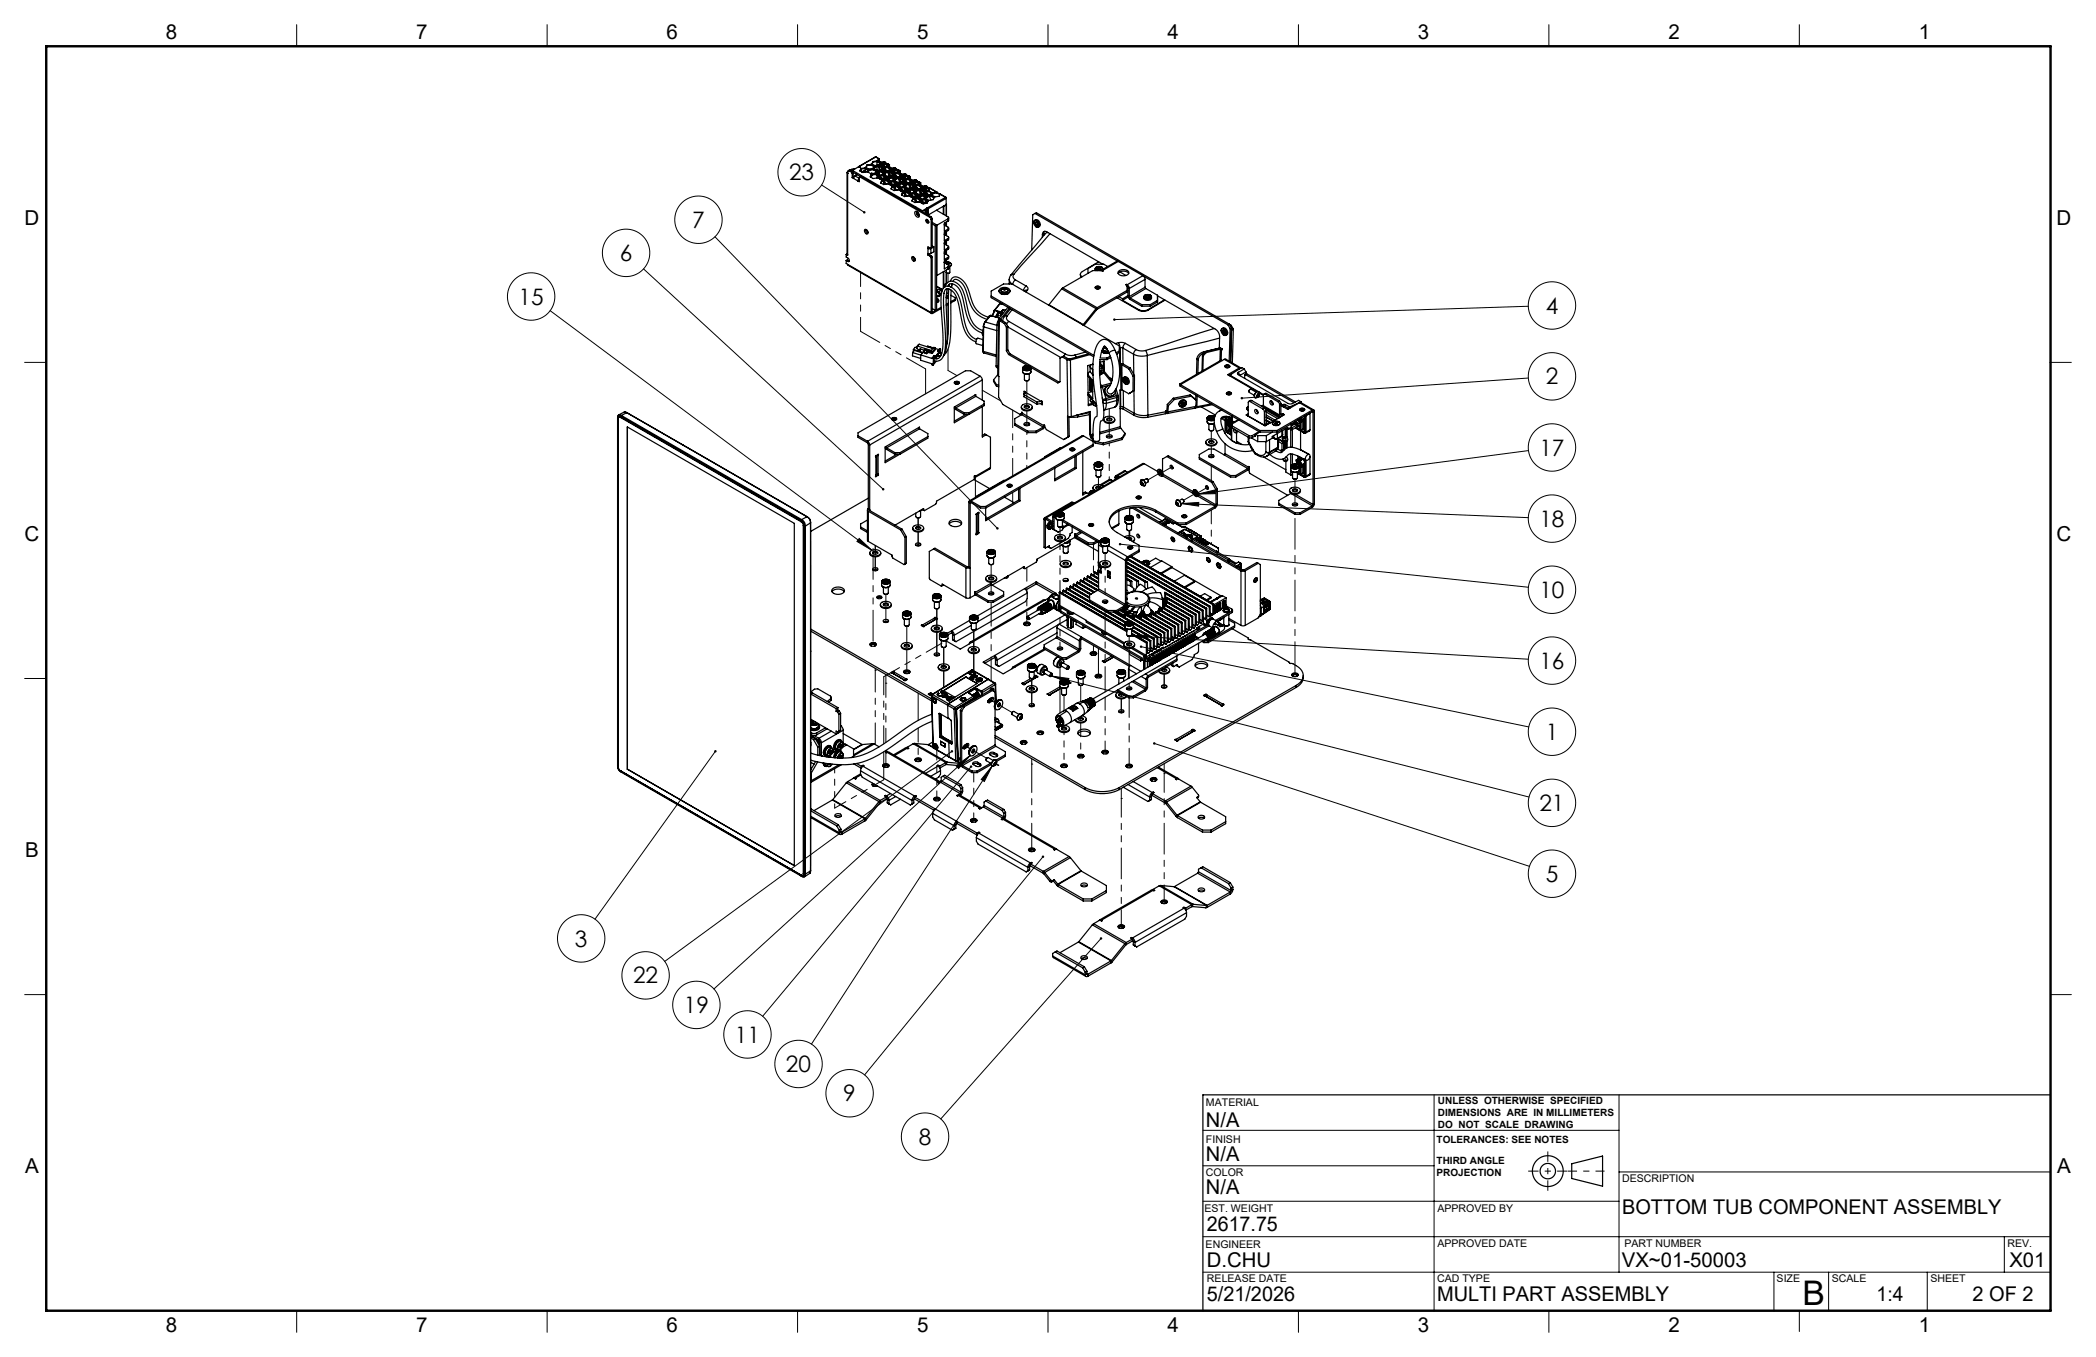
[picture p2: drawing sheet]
<svg xmlns="http://www.w3.org/2000/svg" width="432mm" height="279mm" viewBox="0 0 432 279" stroke-linecap="round" stroke-linejoin="round" font-family="sans-serif">
<defs><g id="words">
<text font-size="7" x="371.3" y="268.7">B</text>
<g font-size="4.7">
<text x="162.6" y="37.1">23</text>
<text x="142.6" y="46.9">7</text>
<text x="127.7" y="53.7">6</text>
<text x="106.8" y="62.7">15</text>
<text x="318.4" y="64.6">4</text>
<text x="318.4" y="79.2">2</text>
<text x="317.1" y="93.8">17</text>
<text x="317.1" y="108.5">18</text>
<text x="317.1" y="123.1">10</text>
<text x="317.1" y="137.7">16</text>
<text x="318.4" y="152.3">1</text>
<text x="317.1" y="167">21</text>
<text x="318.4" y="181.6">5</text>
<text x="118.4" y="194.9">3</text>
<text x="130.4" y="202.5">22</text>
<text x="140.9" y="208.6">19</text>
<text x="151.4" y="214.7">11</text>
<text x="161.9" y="220.7">20</text>
<text x="173.7" y="226.8">9</text>
<text x="189.3" y="235.7">8</text>
</g>
<g font-size="4.2">
<text x="34.1" y="8.1">8</text>
<text x="85.7" y="8.1">7</text>
<text x="137.3" y="8.1">6</text>
<text x="188.9" y="8.1">5</text>
<text x="240.5" y="8.1">4</text>
<text x="292.1" y="8.1">3</text>
<text x="343.7" y="8.1">2</text>
<text x="395.3" y="8.1">1</text>
<text x="5.1" y="46.4">D</text>
<text x="423.7" y="46.4">D</text>
<text x="5.1" y="111.4">C</text>
<text x="423.7" y="111.4">C</text>
<text x="5.2" y="176.5">B</text>
<text x="248.4" y="232">N/A</text>
<text x="248.4" y="238.9">N/A</text>
<text x="5.2" y="241.6">A</text>
<text x="248.4" y="245.9">N/A</text>
<text x="423.8" y="241.6">A</text>
<text x="334.2" y="249.9">BOTTOM TUB COMPONENT ASSEMBLY</text>
<text x="248.6" y="253.4">2617.75</text>
<text x="248.6" y="260.8">D.CHU</text>
<text x="334.1" y="260.8">VX~01-50003</text>
<text x="413.9" y="260.9">X01</text>
<text x="248.6" y="267.9">5/21/2026</text>
<text x="296.1" y="267.9">MULTI PART ASSEMBLY</text>
<text x="386.6" y="267.9">1:4</text>
<text x="406.4" y="267.9">2 OF 2</text>
<text x="34.1" y="274.2">8</text>
<text x="85.7" y="274.2">7</text>
<text x="137.3" y="274.2">6</text>
<text x="188.9" y="274.2">5</text>
<text x="240.5" y="274.2">4</text>
<text x="292.1" y="274.2">3</text>
<text x="343.7" y="274.2">2</text>
<text x="395.3" y="274.2">1</text>
</g>
<g font-size="2.2">
<text x="248.4" y="227.6">MATERIAL</text>
<text x="248.4" y="235.3">FINISH</text>
<text x="248.4" y="242.1">COLOR</text>
<text x="334.2" y="243.4">DESCRIPTION</text>
<text x="248.1" y="249.5">EST. WEIGHT</text>
<text x="296.1" y="249.5">APPROVED BY</text>
<text x="248.4" y="257">ENGINEER</text>
<text x="296.1" y="256.8">APPROVED DATE</text>
<text x="334.6" y="256.8">PART NUMBER</text>
<text x="413.5" y="256.8">REV.</text>
<text x="248.6" y="264">RELEASE DATE</text>
<text x="296.1" y="264">CAD TYPE</text>
<text x="366" y="264">SIZE</text>
<text x="377.4" y="264">SCALE</text>
<text x="397.7" y="264">SHEET</text>
</g>
<g font-size="2.1">
<text x="296.2" y="227.3">UNLESS OTHERWISE SPECIFIED</text>
<text x="296.2" y="229.8">DIMENSIONS ARE IN MILLIMETERS</text>
<text x="296.2" y="232.3">DO NOT SCALE DRAWING</text>
<text x="296" y="235.3">TOLERANCES: SEE NOTES</text>
<text x="296" y="239.6">THIRD ANGLE</text>
<text x="296" y="242.1">PROJECTION</text>
</g>
</g></defs>
<g fill="none" stroke="#000" stroke-width=".25">
<path d="M174.5 35.5v16.7l.1 .2M174.6 35.7v16.9l-.3-.2M174.7 35.3l-.2 .2 .1 .2M174.7 35.3l-.1 .4M174.9 35.2l-.1-.1-.1 .2M174.9 35.2l.5 .2M175.2 35l-.4 .1M175.2 35l.4 .3M175.2 35l-.3 .2M175.4 35.4l.2 .3M175.6 35.7v.9M175.6 35.3l.2 .3"/>
<path d="M175.6 35.3l-.2 .1M175.6 35.1l-.1 .1M175.6 35.1l12.9 7.4M175.7 35l-.3 .2M175.8 35.5l1.4 .8M175.8 36.5h.1M175.8 35.6l-.2 .1M175.8 36.5l-.2 .1M175.8 35.6v.9M176.1 34.8h-.5l-.4 .2M176.1 36.2l.9 .5-.3 .6 .2-.2M176.1 36.2l-.3 .5"/>
<path d="M176.4 35.9v.2M176.6 36l-.5 .2M176.9 37v.1M176.9 37.1l.1 .1M176.9 37h.1M177 37h.1M177.1 34.4h.1M177.1 34.2l-.1 .2M177.1 34.2h.1M177.1 34.3v.1M177.1 34.4h-.3l-1.2 .7M177.1 34.2v.2"/>
<path d="M177.2 36.5h-.2v.9l-1.4-.8M177.2 36.5l14.4 8.2M177.3 35v.1M177.3 35.1h-.1M177.3 35.1v.2M177.4 34.7v.4M177.4 36.3l-.3 .1M177.4 36.3l-.2 .2M177.4 36.3l14.4 8.3M178.1 35.3l.2 .1M178.2 35l-.6 .5M178.2 35.3l-.4 .2"/>
<path d="M178.2 34.6v.1M178.2 34.7l.6 .3M178.2 34.6l.6 .3-.2 .5-.9 .1-.6-.3 .3-.5M178.2 34.6l-.8 .1M178.2 34.7l-.8 .1-.2 .4M178.2 35.2v.1M178.2 35.1v.2M178.3 35.4v-.4l-.8 .4M178.3 35.4l-.1 .1M178.6 34v.1M178.6 34.1l-.2 .4M179.1 35v.1"/>
<path d="M179.1 35.1l-.2 .4M179.4 36.2l.1 .1M179.4 35.7h.4M179.4 34l.6 .3M179.4 33.8l.6 .4-.2 .5-.8 .1-.6-.3 .2-.5M179.4 33.8l-.8 .2M179.4 33.8v.2M179.4 34l-.8 .1M179.5 35.9v.1M179.5 36l-.2 .4 .2-.1M179.5 35.7v.1M179.7 36l-.2 .3"/>
<path d="M179.8 33.4l.9-.1 .6 .3M179.8 33.4l-.1 .4M179.8 33.3v.1M179.9 34.8l.6 .4-.2 .5-.9 .1-.6-.4 .3-.4M179.9 34.8l-.8 .2M179.9 34.9l.6 .4M179.9 34.8v.1M179.9 34.9l-.8 .2M180.3 34.2l-.2 .5 .6 .4M180.3 34.4l-.2 .3M180.3 34.2v.2M180.3 35.9l.7 .4"/>
<path d="M180.3 35.8l.7 .4-.3 .4-.8 .2-.6-.4 .2-.5M180.3 35.8l-.8 .1M180.3 35.8v.1M180.3 35.9l-.8 .1M180.4 32.3l-3.4 1.9M180.4 32.3l.7 .4M180.4 32.3l-3.3 1.9M180.4 32.3l.6 .4M180.7 34.3v.8M180.7 35.5v.3M180.7 36.1v.5M180.7 33.1l.6 .4-.2 .5-.9 .1-.6-.4 .2-.4"/>
<path d="M180.7 33.1l-.9 .2M180.7 33.1v.9M180.7 35.2l-.2 .5 .6 .3 .9-.1M180.7 35.2v.1M180.7 35.3l-.1 .4M180.9 32.9l.1 .2M180.9 35.7l.3-.4 .7 .4 .1 .2M180.9 35.7l.1 .3M181 32.7v.1M181 32.7l-.2 .3 .7 .4 .6-.1M181 32.8l-.1 .3M181 32.8h.1"/>
<path d="M181 32.8l.2 .4M181 35.7h-.1M181 35.7l.2 .3M181.1 34.1l.6 .4-.2 .4-.8 .2M181.1 34.1l-.8 .1M181.1 34.2l.6 .4M181.1 34.2l-.8 .2M181.1 34.1v.1M181.2 36.3v.2M181.2 36.2v.1M181.2 36.3l-.2 .4M181.2 36.8l.5 .2"/>
<path d="M181.2 35l-.3-.7 .1-.1 .4 .8M181.3 36.3l.1 .2M181.3 35.3l-.3 .4M181.3 36.8h-.1M181.4 36.5l.6 .3M181.4 36.5h-.2M181.4 33.9l.5 .4M181.5 35.2l.4 .2M181.5 33.7l.5 .3M181.5 33.5l-.2 .5 .6 .4M181.5 33.6l-.2 .4M181.5 33.5v.1"/>
<path d="M181.6 35.1v.1M181.6 35.2l.6 .4M181.6 35.1l.6 .3-.2 .5M181.6 35.1l-.9 .1M181.6 35.2l-.9 .1M181.6 37.2l-.2 .4M181.6 37.2v.1M181.6 37.3l-.1 .4M181.9 37.2l.3 .7-.1 .1M182 34.6l-.2 .4M182 34.5v.1M182 34.6l.2 .4-.1 .2"/>
<path d="M182 34.2l.1 .1M182 36.1v.1M182 36.1l.6 .3-.2 .5-.8 .1-.6-.3 .2-.5M182 36.1l-.8 .1M182 36.2l.6 .3M182 36.2l-.8 .1M182.1 33.3l.3 .1M182.1 33.3l.2 .1M182.1 37.2l.2 .7M182.1 36.2l.1 .2-.3 .5-.7-.4M182.1 35.5v.2M182.1 34.1l-.1 .1"/>
<path d="M182.1 34.1l.1 .2M182.2 34.6l.1 .4M182.2 33.6l-.3 .4-.4-.2M182.2 37.2l.2 .6M182.3 35.3h.2M182.3 33.4l.1 .1M182.3 33.5v.1M182.3 33.4l-.8 .1M182.3 33.5l-.8 .1M182.3 33.4v.1M182.3 33.5l.6 .4M182.3 36.3v.1"/>
<path d="M182.3 34.6l.1 .3M182.3 33.6h.1M182.3 37.9h.2M182.3 35l.5 .3M182.3 36.4l.3 .2M182.4 33.8l-.3 .3M182.4 35.2l-.1 .1M182.4 36.7l-.2 .2M182.4 33.5l-.1 .1M182.4 33.5h.1M182.4 33.5l.8 .4M182.4 34.9l.6 .3"/>
<path d="M182.4 37.8l.2 .1M182.4 34.9l-.1 .1M182.4 36.4h-.1M182.4 37.8l-.1 .1M182.4 35.5v.1M182.4 35.6l-.1 .4M182.5 37.2l.6 .3M182.5 37l.6 .4-.2 .5-.9 .1-.6-.4M182.5 37l-.9 .2M182.5 37v.2M182.5 37.2l-.9 .1M182.5 36.7l-.2-.1-.2 .3"/>
<path d="M182.7 36.9l.3 .2M182.8 34.4l-.8 .1M182.8 34.4l.6 .3-.2 .5-.8 .1-.6-.3 .2-.5M182.8 34.5l.6 .3M182.8 34.5l-.8 .1M182.8 34.4v.1M182.8 34.1l-.5-.3-.3 .4M182.9 36.6l.1 .1M182.9 36.4l-.2 .5 .6 .4 .8-.1M182.9 36.4v.2M182.9 36.6l-.2 .4M182.9 35.6l.3 .7"/>
<path d="M183.1 34.1l.1 .3M183.1 37l.3-.5 .6 .4 .1 .3M183.1 37l.1 .2M183.1 36.5l-.2 .3-.1-.1M183.1 34.7l.1 .2-.2 .3M183.2 33.9v.1M183.2 33.9l-.2 .4 .6 .3 .6-.1M183.2 34l-.2 .3M183.2 34h.1M183.2 36.9l.1 .4M183.2 36.9l-.1 .1M183.2 33.9l-.2-.1-.2 .4-.9 .2"/>
<path d="M183.2 34l.2 .5M183.3 35.3l.6 .4-.2 .5-.9 .1-.6-.3 .2-.5M183.3 35.3l-.9 .2M183.3 35.5l.6 .3M183.3 35.5l-.9 .1M183.3 35.3v.2M183.3 37.6l.1 .2M183.3 37.4v.1M183.3 37.5l-.1 .4M183.3 38l.6 .2M183.4 36.2l-.3-.7h.1l.3 .8M183.4 37.5l.1 .2"/>
<path d="M183.4 38v.1M183.4 36.6l-.2 .3M183.5 37.7l.6 .4M183.5 37.7l-.1 .1M183.5 35.2l.6 .4M183.6 36.5l.4 .2M183.6 34.9l.5 .3M183.7 34.8l-.3 .4 .7 .4M183.7 34.9l-.2 .4M183.7 34.8v.1M183.7 36.4l.6 .4M183.7 36.3l.6 .4-.2 .5"/>
<path d="M183.7 36.3l-.8 .1M183.7 36.3v.1M183.7 36.4l-.8 .2M183.8 38.4v.1M183.8 38.5l-.2 .4M184.1 38.5l.2 .6-.1 .1M184.1 35.9l-.2 .3M184.1 35.7v.2M184.2 35.9l.1 .3-.1 .2M184.2 35.4v.2M184.2 37.3v.1M184.2 37.3l.6 .3-.2 .5-.9 .2-.6-.4 .2-.5"/>
<path d="M184.2 37.3l-.9 .1M184.2 37.4l.6 .4M184.2 37.4l-.9 .1M184.2 34.5l.3 .1M184.2 34.5l.2 .1M184.2 38.5l.3 .6M184.2 37.4l.1 .3-.3 .4-.6-.3M184.2 36.7v.3M184.3 35.4h-.1M184.3 35.4v.2M184.3 35.8l.2 .4M184.3 34.8l-.3 .5-.4-.3"/>
<path d="M184.3 38.4l.3 .6M184.4 37.2h.1M184.4 36.5h.3M184.4 34.6l.2 .1M184.4 34.8h.1M184.4 34.6l-.7 .2M184.4 34.8l-.7 .1M184.4 34.6v.2M184.4 34.8l.7 .4M184.4 37.6l.1 .1M184.4 35.8l.2 .4M184.5 34.8h.1"/>
<path d="M184.5 39.1l.1 .1M184.5 35l.5 .3M184.5 36.2l.4 .3M184.5 37.7l.2 .1M184.5 35l-.3 .4M184.5 35l-.2 .4M184.5 37.9l-.2 .3M184.6 34.7l-.1 .1M184.6 34.7h.1M184.6 34.7l.7 .5M184.6 36.2l.5 .3M184.6 39l.2 .1"/>
<path d="M184.6 36.2h-.1M184.6 37.6l-.1 .1M184.6 39l-.1 .1M184.6 36.8l-.2 .4M184.6 36.7v.1M184.6 38.4l.6 .3M184.6 38.3l.6 .3-.2 .5-.8 .1-.6-.3 .2-.5M184.6 38.3l-.8 .1M184.6 38.3v.1M184.6 38.4l-.8 .1M184.6 38l-.1-.1-.3 .3M184.9 38.1l.2 .3"/>
<path d="M185 35.6l.6 .4-.3 .4-.8 .2-.6-.4 .2-.5M185 35.6l-.9 .1M185 35.7l.6 .4M185 35.7l-.9 .2M185 35.6v.1M185 37.9l.2 .1M185 37.7l-.2 .5 .6 .3 .9-.1M185 37.7v.1M185 37.8l-.2 .4M185.1 36.8l.2 .7M185.2 35.3l.1 .3M185.2 38.2l.3-.4 .6 .3 .2 .3"/>
<path d="M185.2 38.2l.1 .3M185.2 37.8l-.1 .2h-.1M185.3 35.9l.1 .3-.2 .3M185.3 35.2h.1M185.3 35.2l-.2 .3 .6 .4 .7-.1M185.3 35.2v.1M185.3 35.3l-.1 .2M185.3 38.1l.2 .4M185.3 38.1l-.1 .1M185.4 35.1l-.3-.1-.2 .5-.8 .1M185.4 35.2l-.1 .1M185.4 35.2l.1 .5"/>
<path d="M185.4 36.6v.1M185.4 36.6l.6 .3-.2 .5-.8 .1-.7-.3 .3-.5M185.4 36.6l-.8 .1M185.4 36.7l.6 .4M185.4 36.7l-.8 .1M185.5 38.8v.2M185.5 38.7v.1M185.5 38.8l-.2 .4M185.5 39.3l.5 .2M185.5 37.5l-.3-.7 .1-.1 .3 .8M185.6 38.8v.1M185.6 37.8l-.3 .3"/>
<path d="M185.6 39.2l-.1 .1M185.6 38.9l.7 .4M185.6 38.9l-.1 .1M185.7 36.4l.5 .4M185.8 37.7l.3 .2M185.8 36.2l.5 .2M185.8 36l-.2 .5 .6 .3M185.8 36v.1M185.8 36.1l-.2 .4M185.9 37.7l.6 .3M185.9 37.6l.6 .3-.2 .5M185.9 37.6l-.9 .1"/>
<path d="M185.9 37.6v.1M185.9 37.7l-.9 .1M185.9 39.6v.2M185.9 39.8l-.1 .3M186.2 39.7l.3 .6-.1 .2M186.3 37v.1M186.3 37.1l-.2 .4M186.3 37.1l.2 .4-.2 .1M186.3 36.7v.1M186.3 38.5l.6 .4-.2 .5-.8 .1-.6-.4 .2-.4M186.3 38.5l-.8 .2M186.3 38.7l.6 .3"/>
<path d="M186.3 38.5v.2M186.3 38.7l-.8 .1M186.4 35.8l.3 .1M186.4 35.8l.2 .1M186.4 39.7l.2 .6M186.4 38.7l.1 .2-.4 .5-.6-.4M186.4 38l-.1 .2M186.4 36.6l-.1 .1M186.4 36.6l.1 .2M186.4 37.1l.2 .4M186.5 36.1l-.4 .4-.4-.2M186.5 39.7l.2 .6"/>
<path d="M186.6 38.4v.1M186.6 37.8h.2M186.6 35.9l.1 .1M186.6 36h.1M186.6 35.9v.1M186.6 35.9l-.8 .1M186.6 36l-.8 .1M186.6 36l.6 .4M186.6 38.8v.1M186.6 37l.1 .4M186.6 37.5l.5 .2M186.6 38.9l.3 .1"/>
<path d="M186.7 36.3l-.3 .3M186.7 37.7l-.1 .1M186.7 39.1l-.2 .3M186.7 36h-.1M186.7 36h.1M186.7 36l.7 .4M186.7 37.4l.5 .3M186.7 37.4l-.1 .1M186.7 38.8l-.1 .1M186.7 37.9v.2M186.7 38.1l-.2 .4M186.8 39.6l.6 .4"/>
<path d="M186.8 39.5l.6 .4-.2 .4-.9 .2-.6-.4 .2-.5M186.8 39.5l-.9 .1M186.8 39.5v.1M186.8 39.6l-.9 .2M186.8 39.2l-.2-.1-.2 .3M187 39.3l.3 .3M187.1 36.8l.6 .4-.2 .5-.8 .1-.7-.3 .3-.5M187.1 36.8l-.8 .2M187.1 37l.6 .3M187.1 37l-.8 .1M187.1 36.8v.2M187.1 36.5l-.5-.3-.3 .5"/>
<path d="M187.1 39.1l.2 .1M187.2 38.9l-.3 .5 .7 .4 .8-.2M187.2 38.9v.1M187.2 39l-.2 .4M187.2 38l.3 .7M187.4 36.6l.1 .3M187.4 39.4l.3-.4 .6 .4 .1 .2M187.4 39.4l.1 .3M187.4 39l-.2 .3-.1-.1M187.4 37.2l.1 .2-.2 .3M187.4 36.4h.1M187.4 36.4l-.1 .3 .6 .4 .6-.1"/>
<path d="M187.4 36.5l-.1 .3M187.4 36.4v.1M187.5 36.5h-.1M187.5 39.4l.1 .3M187.5 39.4h-.1M187.5 36.4l-.2-.1-.3 .4-.8 .1M187.5 36.4l-.1 .1M187.5 36.4l.1 .6M187.6 37.8l.6 .4-.3 .5-.8 .1-.6-.4 .2-.5M187.6 37.8l-.9 .1M187.6 37.9l.6 .4M187.6 37.9l-.9 .2"/>
<path d="M187.6 37.8v.1M187.6 39.9v.1M187.6 38.7l-.2-.7h.1l.3 .7M187.7 39l-.2 .4M187.8 37.7l.5 .3M187.9 38.9l.4 .3M187.9 37.4l.5 .3M188 37.2v.2M188 37.2l-.3 .5 .6 .4M188 37.4l-.2 .3M188 38.9l.6 .4M188 38.8l.6 .3-.2 .5"/>
<path d="M188 38.8l-.8 .1M188 38.8v.1M188 38.9l-.8 .1M188.4 38.3l-.2 .4M188.4 38.2v.1M188.4 38.3l.2 .4-.1 .2M188.4 37.9l.1 .1M188.5 39.8l.6 .3-.3 .5-.8 .1-.6-.3 .2-.5M188.5 39.8l-.9 .1M188.5 39.9l.6 .3M188.5 39.8v.1M188.5 39.9l-.9 .1"/>
<path d="M188.5 37l.3 .1M188.5 37l.2 .1M188.5 39.9l.1 .3-.3 .4-.6-.4M188.5 39.2v.2M188.5 37.9h-.1M188.5 37.9l.1 .1M188.6 38.3l.1 .4M188.6 37.3l-.3 .4-.4-.2M188.7 39.7h.1M188.7 39h.2M188.7 37.1l.2 .1M188.7 37.2v.1"/>
<path d="M188.7 37.1l-.7 .1M188.7 37.2l-.7 .2M188.7 37.1v.1M188.7 37.2l.7 .4M188.7 38.3l.2 .3M188.7 37.3h.1M188.7 38.7l.5 .3M188.8 37.5l-.3 .4M188.8 38.9l-.1 .1M188.9 37.2l.7 .4M188.9 37.2l-.2 .1M188.9 38.6l.5 .4"/>
<path d="M188.9 38.6l-.2 .1M188.9 39.3l-.2 .4M188.9 39.2v.1M189.2 38.1l.7 .3-.3 .5-.8 .1-.6-.3 .2-.5M189.2 38.1l-.8 .1M189.2 38.2l.7 .4M189.2 38.2l-.8 .1M189.2 38.1v.1M189.3 37.8l-.6-.3-.3 .4M189.4 39.3l.2 .7M189.5 37.8l.1 .3M189.6 38.4l.1 .2-.3 .3"/>
<path d="M189.6 37.6l.1 .1M189.6 37.6l-.2 .4 .6 .3 .6-.1M189.6 37.6v.1M189.6 37.7l-.1 .3M189.6 37.7h.1M189.7 37.6l-.3-.1-.2 .4-.9 .2M189.7 37.7h-.1M189.7 37.7l.1 .5M189.7 39.1l.6 .3-.2 .5-.9 .1-.6-.3 .3-.5M189.7 39.1l-.8 .1M189.7 39.2l.6 .3M189.7 39.2l-.8 .1"/>
<path d="M189.7 39.1v.1M189.8 39.9l-.3-.6 .1-.1 .3 .8M190 38.9l.5 .4M190.1 38.6l.4 .3M190.1 38.5l-.2 .5 .6 .3M190.1 38.6l-.2 .4M190.1 38.5v.1M190.5 39.3l.8-.1 .3-.5 1.5 .9M190.5 39.6l-.1 .4M190.5 39.4v.2M190.6 39.6l.1 .4-.1 .1M190.6 39.2v.1"/>
<path d="M190.6 38.2l.3 .2M190.6 38.2l.2 .2M190.7 39.1l-.1 .1M190.7 39.1l.1 .2M190.7 39.5l.2 .4M190.7 38.5l-.3 .5-.4-.3M190.8 38.4h.2M190.8 38.5h.1M190.8 38.4l-.7 .1M190.8 38.5l-.7 .1M190.8 38.4v.1M190.8 38.5l.7 .4"/>
<path d="M190.9 39.5l.1 .4M190.9 38.5h.1M190.9 39.9l.5 .3M190.9 38.7l-.2 .4M191 38.4l-.1 .1M191 38.4v.1M191 38.5l2 1.1M191 38.5h-.1M191 39.9h-.1M191 39.9l.5 .3M191.4 39.3l.6 .4-.2 .5-.9 .1-.6-.4 .2-.5M191.4 39.3l-.9 .1"/>
<path d="M191.4 39.3v.1M191.4 39.4l-.9 .2M191.4 39.4l.6 .4M191.4 39l-.5-.3-.3 .5M191.7 39.6l.1 .3-.2 .3M192.2 39.7l-.2 .5 .6 .3 .9-.1 .2-.4 1.2 .6M192.2 39.7v.1M192.2 39.8l-.1 .4M193 39.6l.1 .1M193 39.6l-.8 .1M193 39.6v.1l-.8 .1M193.1 39.7l1.7 .9"/>
<path d="M193.1 39.7h-.1l.7 .4M174.3 52.4v.5l.7 .6-.1 .4-.3-.1M174.3 53.6v.7l.3 .1M174.3 53.6l.3 .2M174.3 53.6l.2-.1 .3 .2M174.5 52.3l-.2 .1M174.6 54.4l.1 .2 17.2 10M174.6 54.4l17.2 10M174.8 53.7l.2 .1M174.8 53.7l-.2 .1M178.1 47.3a.52 .52 0 0 1 .6 .3 .52 .52 0 0 1-.1 .6 .71 .71 0 0 1-.5-.9zM178.4 47.3a.31 .31 0 0 0 0 .4 .31 .31 0 0 0 .4 .1l-.4-.5"/>
<path d="M186.6 40.3l.1 .1M186.7 40.3l.2 .1M186.7 40.3h-.1M187.6 40l.1 .2M187.6 40l-.2 .4M187.6 40.5l.6 .2M187.7 40l.1 .2M187.7 40.5h.1M187.8 40.2l.6 .3M187.8 40.2h-.1M187.9 52.9a.52 .52 0 0 1 .6 .3 .52 .52 0 0 1-.2 .6 .7 .7 0 0 1-.4-.9zM188.1 40.9v.1"/>
<path d="M188.1 41l-.2 .4M188.1 53l.3 .1 .1 .4a.35 .35 0 0 1-.4-.1 .35 .35 0 0 1 0-.4zM188.4 41l.2 .6-.1 .1M188.5 43.6a.68 .68 0 0 1 .8 .3 .68 .68 0 0 1-.1 .8l-.5-.3-.2-.4zM188.5 40.9l.2 .7M188.5 42.7h.1M188.5 42.5l-.1 .2M188.5 42.5v.2M188.5 42.5l.1 .1M188.5 42.5h.1M188.6 42.6l-.1 .1M188.6 42.6l1.4 .8"/>
<path d="M188.6 40.9l.3 .6M188.7 40v.1M188.7 41.6h.2M188.7 40.1l.3 .2M188.8 40.4l-.2 .2M188.9 40.1h-.2M188.9 41.5l-.2 .1M188.9 41.5l.1 .1M188.9 43.6a.53 .53 0 0 0 .4 .8M188.9 40.9l.6 .3M188.9 40.7l.6 .4-.2 .5-.8 .1-.7-.3 .3-.5M188.9 40.7l-.8 .2"/>
<path d="M188.9 40.7v.2M188.9 40.9l-.8 .1M188.9 40.4l-.2-.1-.2 .4M189 43.6a.38 .38 0 0 0-.1 .5 .38 .38 0 0 0 .5 .2M189.1 43.7v.3l.3 .2M189.2 40.6l.2 .2M189.3 40.3l.2 .1M189.3 40.2l-.2 .4 .6 .4 .8-.1M189.3 40.2v.1M189.3 40.3l-.2 .4M189.4 44.3h.1M189.5 40.7l.3-.5 .6 .4 .1 .3"/>
<path d="M189.5 40.7l.1 .2M189.5 40.2l-.1 .3-.2-.1M189.6 40.6l.2 .4M189.6 40.6l-.1 .1M189.7 41.3l.1 .2M189.8 41.1v.2M189.8 41.3l-.2 .3M189.9 41.2v.2M189.9 41.7h-.1l.5 .2M189.9 40.3l-.3 .3M189.9 41.4l.6 .4M189.9 41.4l-.1 .1"/>
<path d="M190 43.4l-.1 .2M190 40.2l.4 .2M190.1 40v.2M190.1 40.2l.7 .3M190.1 40l.7 .4-.3 .5M190.1 40l-.8 .2M190.1 40.2l-.8 .1M190.4 43.3l.2 .2M190.6 41l.6 .4-.2 .4-.8 .2-.7-.4 .3-.5M190.6 41l-.8 .1M190.6 41v.1M190.6 41.1l.6 .4"/>
<path d="M190.6 41.1l-.8 .2M190.6 43.5v.5M190.6 41.2l.1 .2-.3 .4-.6-.3M190.7 43.2l.2 .1M190.7 40.5l-.1 .2M190.8 45.2a.45 .45 0 0 1 .5 .3 .45 .45 0 0 1-.1 .5l-.4-.3zM190.8 40.9h.1M190.8 40.2l.3 .1M190.9 41.3v.1M190.9 41.4l.2 .1M190.9 42.9h.1M190.9 43.3l-.3 .2"/>
<path d="M190.9 43.3v.8M190.9 40.2h.1M190.9 41.6l-.2 .3M190.9 43l-.1 .2M190.9 45.2l.1 .4 .3 .2M191 45.5l.3 .2M191 41.3l-.1 .1M191 40.4v.1M191 40.5l-.2 .4M191.1 41.7l-.2-.1-.2 .3M191.1 42.9l-1.1 .7M191.1 44l.2 .2"/>
<path d="M191.1 44l.1 .1M191.1 43.1l-.2-.1-.1 .2M191.1 43.8l-.2 .1M191.2 52.2h.6M191.2 52.5l.5 .3M191.2 43l-.1-.2v1.2M191.2 43v1.1M191.4 51h.1M191.4 51l-.2 .2h.6M191.4 52.2v.2M191.4 52.4l-.2 .1M191.4 52.4l.5 .3"/>
<path d="M191.5 40.5l.3 .7M191.6 44.7l.2 .5M191.7 52.8l.1 .3M191.8 44.6l.2 .5M191.8 44.6l-.2 .1M191.8 51.2v1M191.8 51l-.1 .1-.5-.3v1.7M191.8 45.2v5.8M191.8 53.1v11.3M191.8 40.3v.1M191.8 40.3l-.8 .1M191.8 40.3l.7 .3-.3 .5-.8 .2-.6-.4 .2-.5"/>
<path d="M191.8 40.4l-.8 .1M191.8 40.4l.7 .4M191.9 52.7l.1 .3M191.9 52.7l-.2 .1M192 50.9l-.2 .2M192 46.1l.7 .4M192 45.1l-.2 .1M192 50.9l-.2 .1M192 45.1v5.8M192 53v11.3M192 50.8h.4M192 53l-.2 .1"/>
<path d="M192 45.8l.9 .5M192.4 50.8l-.6 .4M192.4 50.8v1l-.6 .4M192.7 46.5v17.4M192.9 43.3l2.5 1.4v.2l-.1 .2M192.9 46.3v17.4l-.2 .2M192.9 59.5l.2 .1M192.9 59.7h.1M192.9 46.4h.1M192.9 56.7h.1M192.9 46.3l-.2 .2M192.9 58.9l1.3 .7"/>
<path d="M192.9 59l1.3 .7M193 46.4v10.3M193 59.8l.1 .3M193.1 59.9v.2M193.1 59.9l.3 .2M193.9 59.8l.1 .2M193.9 59.8l-.6-.2-.3 .1 .1 .2M193.9 59.8l-.5 .3M194.3 42.5v1.6M194.3 56v3.3M194.4 42.4v.1M194.4 42.5v1.7"/>
<path d="M194.4 55.9v3.3M194.5 46.3l.9 .6-.1 .3M194.5 48.3l.9 .5-.1 .3M194.5 50.2l.9 .5-.1 .3M194.5 52.1l.9 .6-.1 .3M194.6 58.7l.1 .4M194.6 51.7l-.1 .4M194.6 53.7l-.1 .3M194.7 45.9l-.2 .4 .1-.4M194.7 47.8l-.2 .4 .1-.3M194.7 49.7l-.2 .5 .1-.4M194.7 51.7l-.2 .4"/>
<path d="M194.7 53.6l-.2 .5 .9 .5-.1 .3M194.7 54.2a.72 .72 0 0 1 .8-.2 .72 .72 0 0 1 .5 .6l-.6 .3M194.8 40.6l.1 .2M194.8 40.6l.1 .1M194.8 40.6l-4.8 2.8M194.9 40.8l-3.7 2.2M194.9 40.7h.1M194.9 40.7v1.4l-3.5 2.1-.2-.1M194.9 40.8h.1M194.9 55.6v2.8M194.9 42v.2M194.9 42.2v2.2"/>
<path d="M194.9 45.7v.9M194.9 47.7v.8M194.9 49.6v.8M194.9 51.6v.8M194.9 53.5v.5M194.9 42.2l-.5 .3M195 54.1a.33 .33 0 0 1 .4-.2 .33 .33 0 0 1 .2 .4h-.6zM195 42.1v2.4M195 45.7v.9M195 47.7v.8M195 49.6v.9M195 51.5v.9"/>
<path d="M195 53.5v.5M195 56.2v2.1M195 54.1l.1 .2M195 56.2h.6M195 58.3l-.4 .3 .1 .4a1.44 1.44 0 0 1 1.1-1.1 1.44 1.44 0 0 1 1.4 .5l.4 .3a7.1 7.1 0 0 1 1.6 4.1 7 7 0 0 0 2.2 4.7l1.1 .6M195.1 54.3h.3M195.1 59.4l-.2 2.6 .2 6a11.3 11.3 0 0 1-.6 5.1l-.2 .2M195.2 54l.3 .1M195.2 54l-.2 .1M195.2 54.3h.1M195.2 54.3h.2M195.2 54v.3"/>
<path d="M195.3 45.1v.4M195.3 47.2v.3M195.3 49.1v.3M195.3 51v.4M195.3 53v.3M195.3 54.9v.5M195.3 45.5l-.8 .5v1.6l.8-.4M195.3 47.5l-.8 .4v1.6l.8-.4M195.3 49.4l-.8 .4v1.7l.8-.5M195.3 51.4l-.8 .4v1.6l.8-.4M195.3 53.3l-.8 .4v1.7l.8-.5M195.3 55.4l-2.3 1.3"/>
<path d="M195.3 45.1l-2.3 1.3M195.3 58.9a.83 .83 0 0 1 1.4-.3 4.4 4.4 0 0 1 1.7 3.2 10.5 10.5 0 0 0 2.2 5.7l.8 .6 1 .4M195.4 44.9l-.1 .6M195.4 47l-.1 .5M195.4 48.9l-.1 .5M195.4 50.8l-.1 .6M195.4 52.8l-.1 .5M195.4 54.7l-.1 .7M195.5 59.5l-.2 9.1-.2 2.2M195.5 58.6l.1 .1M195.5 54.1l.1 .1M195.5 54.1v.2l.1-.1"/>
<path d="M195.5 58.9v.1M195.5 58.6h.1M195.6 54.2l-.2 .1M195.6 58.5l-.1 .5M195.7 54.9v1.2a.43 .43 0 0 1-.8 0M195.8 57.9a1.26 1.26 0 0 1 1-.9 1.26 1.26 0 0 1 1.2 .5 5.8 5.8 0 0 1 2 3.8 5 5 0 0 0 3.6 4M196 59.7l-.1 .8a63.8 63.8 0 0 1-.4 11 2.42 2.42 0 0 1-1.1 1.6M196 54.5l-.1 .2-.5 .2M196.1 58.7l-.2 .4M196.2 58.4l-.2 .8M196.3 57.9a.75 .75 0 0 1 1.3-.1l1 1.1 .7 2a5.7 5.7 0 0 0 4 4.9M205.8 59.8a1.3 1.3 0 0 0 2.3 0 1.24 1.24 0 0 1-1 .9 1.24 1.24 0 0 1-1.2-.5z"/>
<path d="M206 59.5a1.42 1.42 0 0 1 2 .3 1.26 1.26 0 0 1-2.2 .1zM206.2 59.8a.78 .78 0 0 0 .7 .4 .78 .78 0 0 0 .8-.4M206.4 59.5a.72 .72 0 0 1 .7-.2 .72 .72 0 0 1 .5 .5 .85 .85 0 0 1-1.4-.1zM206.6 59.4a.33 .33 0 0 1 .4-.2 .33 .33 0 0 1 .2 .4l-.4 .1zM206.7 59.4v.2M206.9 59.3l.2 .1M206.9 59.3l-.2 .1M206.9 59.6h-.1M206.9 59.6h.1M206.9 59.3v.3M207.1 59.4l.1 .1M207.1 59.4v.2"/>
<path d="M207.2 59.5l-.5 .1M207.2 59.5l-.1 .1M207.9 57.5l.1 .4 .5 .6M207.9 57.5v1M208.2 56.6l-.3 .9M208.5 58.5h-1.8l-2.5 1.4v1.4l21.1 12.2M208.5 58.5l22.1 12.7v1.4l-.6 .3M208.9 56.5l-.2 .7 .5 .4M208.9 56.5l-.7 .1M209.2 57.6l-.4 .4-.1 .6M209.2 57.6l2.2 1.3M211.4 58.9l.4 .4-.1 .5"/>
<path d="M211.4 58.9l-.4 .4-.1 .6M211.7 59.8h-.4l-.3 .1M211.7 59.8l-.3 .3M213 45.8l.1-.4a.83 .83 0 0 1 .8 .5 .83 .83 0 0 1-.1 .9l-.4-.1M213 45.8h.1M213 45.8l.1 .2-.1-.1M213 45.8v.1M213 45.9h.1M213.1 45.9h.1M213.1 45.8v.1M213.1 45.8h.1M213.1 45.5a.78 .78 0 0 1 .8 .4 .78 .78 0 0 1-.2 .9 .92 .92 0 0 1-.6-1.3z"/>
<path d="M213.1 45.4a.8 .8 0 0 1 1.1 .3 .8 .8 0 0 1-.3 1.1M213.2 44l17 9.8M213.2 44l-.4 .2-.3 7.3M213.2 44l.3-.2 40.2 23.2M213.3 45.8a.33 .33 0 0 1 .4 .2 .33 .33 0 0 1-.2 .4l-.3-.3zM213.5 45.8a.24 .24 0 0 0-.1 .3 .24 .24 0 0 0 .3 .1M213.6 46.5l.1 .2M213.6 45.8h.1M213.6 45.8l.1 .1M213.7 46.5v.2M213.7 45.8h.1M213.7 46.6v.1"/>
<path d="M213.7 46.6h.1M213.7 45.8v.1M213.7 46.5h-.1M213.8 46.7h-.1M214.8 48.3a.56 .56 0 0 1 .2-.6 .56 .56 0 0 1 .7 0l11.5 6.7M214.8 48.3l-.1 .5M215 48.1l-.2 .2M215 48.1v.4M215.2 47.6l-.2 .5M215.3 48.1l-7.1 8.5M215.9 47.9l-.6 .2M216.3 48.1l-7.4 8.4"/>
<path d="M218.7 59.5l7.1 4.1M218.7 59.5l-2.6 3.2M218.9 59.3l-.2 .2M218.9 59.3l7.1 4.1M222.6 56.5l.2 .6M225.6 59.2a.62 .62 0 0 1 1.1 0M225.6 55.3v.4M225.6 59.1a.54 .54 0 0 1 .6-.2 .54 .54 0 0 1 .4 .4 .54 .54 0 0 1-.5 .2 .54 .54 0 0 1-.5-.4zM225.8 59.2a.38 .38 0 0 1 .4-.2 .38 .38 0 0 1 .3 .3 .38 .38 0 0 1-.4 .2 .38 .38 0 0 1-.3-.3zM225.8 55.4h.1M225.9 55.4h-.1M225.9 55.4h.1"/>
<path d="M225.9 55l-.2 .2a.38 .38 0 0 0 .3 .5M225.9 59.4a.24 .24 0 0 1 .2-.3 .24 .24 0 0 1 .3 .3M226.1 55.2a.33 .33 0 0 1 .4-.2 .33 .33 0 0 1 .2 .4l-.5 .1zM226.2 55.7l-.5-.3a.78 .78 0 0 1 .7-.6 .78 .78 0 0 1 .8 .5l-.2 .3-.4 .1M226.3 53.9l-3.3 2a.59 .59 0 0 0-.4 .5 .59 .59 0 0 0 .3 .6M226.4 55h.1M226.5 54.9h.1M226.5 54.9l-.1 .1M226.5 54.9v.1M226.5 55h.1M226.6 54.9h.1M226.6 54.9l-.1 .1"/>
<path d="M226.6 54.9v.1M226.6 55.5a.24 .24 0 0 0-.2-.3 .24 .24 0 0 0-.2 .3M226.8 55.5h.1M226.9 55.5h-.1M226.9 55.5h.1M226.9 55l.3 .2v.3v-.2M227.1 55.7h-.3M227.1 55.9l-.2-.2h-1.8l-6.2 3.6M227.1 55.7l.2 .1-.2 .1M227.1 55.7v.2M228.2 54.9l-.8-.5h-1.8l-1.5 .9v1M230.4 56.3a1.46 1.46 0 0 1 2.1 0"/>
<path d="M230.4 53.8h-.3l-3.3 1.9M230.4 53.8l-3.3 1.9M230.4 53.8l5.1 3M230.5 55.8a1.35 1.35 0 0 1 2.1 .4 1.3 1.3 0 0 1-2.3-.1zM230.6 56.1h.1M230.6 56v.1M230.7 56l1.3 .7M230.7 56l-.3 .2M232.1 58.6h-.2l.3 .2v1.3l-6.2 3.6M232.1 58.6h.1M232.1 58.6v.1M232.2 59.8l-6.2 3.6"/>
<path d="M232.2 58.9v.1M232.2 58.6l.3 .4 .2 .4M232.2 59l.2 .2M232.2 58.6v.4M232.4 59.9h-.2M232.4 59.2l.3 .2M232.4 59.2v1.7M232.7 59.4v1.7M235.5 56.8l.3 .3 .1 .4M235.5 56.8l-3.3 1.8M235.6 56.9l17.4 10M235.9 59.1l.2 .3"/>
<path d="M235.9 57.5l-3.2 1.9M235.9 57.5v1.6M235.9 59.1l-3.2 2M236.1 59.4l-3.3 1.9M236.1 59.4l2.4 1.4M188 72.6l.4-.5 1.6 .6M188 72.6v.7l1.7 .5M188 72.6l1.7 .5M188.2 71.9l1.9 .7M188.2 71.9l-.1 .5M188.9 71.6l-.4-.1-.3 .4M188.9 71.4v.2l.3 .4 .3 .1"/>
<path d="M189 71.3l-.1 .1M189 71.3l2.9 .9M189.4 70.9l2.8 .9M189.4 70.9l-.4 .4M189.4 70.9l-.5 .5M189.5 72.1v-.3l2.2 .7v-.2M189.7 73.1l-.1 1.1 2.4 .7v.2l.2 .1M189.7 73.1l2.4 .7v-.2M189.7 71.9l-.2 .2M190.4 72.2l-.7 .9M191 71.4l1.2 .3M191.1 71.3l1.2 .3"/>
<path d="M191.1 72.6l-.2 .2M191.7 72.3l.4 .1M191.8 72.3l-1.2-.4-.2 .2v.6l.5 .1M192 63.5v.2M192 64.3h.1M192.1 64.3h.1M192.1 72.8l-1.3-.3-.1 .1 .2 .2M192.1 73.6l.2 .1M192.1 72.4v.4M192.1 63.6l.6 .3M192.3 73.7l-.1 1.5M192.4 74.3h.1"/>
<path d="M192.5 74.3l-.1 .2M192.6 73.3l-.3 .4M192.6 73.3h-.2l-.3 .3M192.6 73.6v.2M192.7 71.8l.7 .2M192.7 71.6v.4l-.6 .8M192.7 71.6l-.3-.1-.7 .8M192.7 71.6l-.6 .8M192.7 73.8l.1-.3-.4 .5-.1 .7 .3-.4M192.8 73.7h.1M192.8 73.7l.4 .1M192.9 74.4l-.7 .8"/>
<path d="M192.9 73.8v.1M192.9 61.4l.3 .2-.3 .3M192.9 61.5v.3M192.9 60.9h.1M192.9 61h.1M193 60.9h.4M193 61h.4M193 60.9v.1M193.1 73.8l-.1 .1M193.1 60.1l-.2 .1M193.1 73.1v.2M193.1 60.1l.4 .4"/>
<path d="M193.2 73.3v-.4l-.4 .5v.5M193.2 61.6l.2 .4-.5 .3M193.2 72.2v.2l.3 .1M193.2 72.2l.3 .1M193.2 61.6v.3l-.3 .1M193.2 73.2h.1M193.3 73.2l.3 .1M193.4 60.9v.1M193.4 73.2l-.1 .1M193.4 72.7h.6M193.4 60.1l.3 .4M193.5 60.5l.1 .1v.2"/>
<path d="M193.5 72.5l-.9 1v-.2M193.5 60.5h.1M193.5 72.3v.2M193.5 73.2v.1M193.5 72.5v.2M193.6 60.8l-.2 .1M193.6 60.8v.1M193.6 60.9l-.2 .1M193.6 72.7v-.3l-.3 .5-.1 .4M193.7 60.7l-.1 .2M193.7 60.5v.1M193.8 71.9l-.3 .4"/>
<path d="M193.8 71.9l-.3-.1-.3 .4M193.8 71.9l-.1 .8M193.9 63.3l-1.8 1M193.9 63.5l-1.8 1.1-.3-.2M193.9 73a.82 .82 0 0 1-.9 .3M194 60.3l-.3 .2M194.4 60.4h.1M194.4 63h.1M194.4 63.2h.1M194.9 61.3l.5 .1M195 60.3l.4 .2M195.4 62.7l-.5 .2"/>
<path d="M195.4 62.4l-.5 .3M195.4 61.1l-.5 .1M195.4 60.9l-.5 .1M195.9 60.8l.9 .5-.1 .4M196.6 78.8a.62 .62 0 0 1 1 0M196.6 78.7a.54 .54 0 0 1 .6-.2 .54 .54 0 0 1 .4 .4 .54 .54 0 0 1-.6 .2 .54 .54 0 0 1-.4-.4zM196.7 61.7l-.8 .4M196.7 61.7v.2M196.7 61.9l-.8 .5M196.8 78.8a.38 .38 0 0 1 .4-.2 .38 .38 0 0 1 .3 .3 .38 .38 0 0 1-.4 .2 .38 .38 0 0 1-.3-.3zM196.8 61.5l-.1 .4M196.9 79a.24 .24 0 0 1 .2-.3 .24 .24 0 0 1 .3 .3"/>
<path d="M201 70.4a4.8 4.8 0 0 1-2.7-3.8l-.3-1.2a11 11 0 0 0-1.5-5.1l-.8-.7a.76 .76 0 0 0-.9-.1 .76 .76 0 0 0-.3 .8 54.2 54.2 0 0 0 .3 9.1l-.1 2.4a2.23 2.23 0 0 1-1.9 2.6l-.4-.1M201.2 69.9l-.8-.4-.5-.5a10.2 10.2 0 0 1-1.6-5.2 7.7 7.7 0 0 0-1.8-4.3 1.44 1.44 0 0 0-2.1-.2 6.3 6.3 0 0 0-.5 3.7v1a33.8 33.8 0 0 1 .1 8.8 1.1 1.1 0 0 1-1.5 1M201.9 77.5l.3 .3 .2 .4M201.9 77.5l-23.2 13.4M201.9 77.5l-1.9-1.2h-1.1l-22.1 12.8v1l1.9 1.1M202.4 78.2l-23.2 13.4M202.4 78.2v4.2M202.5 72.3l.2 .4M202.5 72.3h.1M202.5 69.9l-1.1-.3a.98 .98 0 0 0-.3 1.2l1.4 .4M202.6 72.3l.1 .4M202.6 72.3l2.7 .8"/>
<path d="M202.6 67.9a.66 .66 0 0 0-.1 1.1M202.6 67.2v.1M202.6 67.2l-.1 5.1M202.6 67.3v5M202.6 67.3l2.7 .8M202.7 72.7l2.6 .7M202.9 66.3l-.3 .9M203 66.3l-.4 1M203 66.3h-.1M203 66.3l2.4 .7M203.9 65l-.4 .5M203.9 65h.1"/>
<path d="M204 65l-1.1 1.3M204.1 65h-.1M204.1 65l-1.1 1.3M204.1 65l1.8 .5M204.1 64.9l-.1 .1M204.1 64.9v.1M204.1 64.9l1.8 .6M204.2 61l21.2 12.2M204.7 78.2l.6 1M204.7 78.2v.3l.6 1M204.8 63.9l-.5 1.1M204.8 63.9l.1 .1"/>
<path d="M204.9 63.9h-.1M204.9 64l-.6 1M204.9 64l1.3 .3M205 63.9l-.1 .1M205 63.9h-.1M205 63.9l1.2 .3M205.2 75.3l.1 .4h.3M205.2 75.3l.4 .1M205.3 79.2l.5 .1M205.3 79.2v.3M205.3 79.5l.5 .1M205.4 66.9l-.2 8.4"/>
<path d="M205.4 66.9l.3 .1M205.4 64.9l-.2 .4M205.4 64.8l.4 .1-.3 .4M205.4 64.8v.5M205.5 77.2l-.8 1M205.5 64.3l-.5 .9M205.5 64.3v.1l.7 .2M205.5 64.3l.7 .2M205.6 64.5l-.1 .2M205.7 65.9l-.3 1M205.7 65.9h.1M205.7 65.8l-.2 11.4 .2 .3"/>
<path d="M205.7 64.5l-.3 .3M205.7 77.5v4.3l.9 1.5 3.5 2M205.8 65.6l-.1 .2 .2 .2M205.8 65.6l.3 .1M205.9 66l-.2 11.5M205.9 66l.1 .1M205.9 62.5l-1 1.4M206 66.1l.9 .5M206 62.5l.1-.1-.2 .1M206 62.5h-.1M206 62.5l-1 1.4M206 62.5l.6 .2"/>
<path d="M206.1 65.7l.1 .2M206.1 65.7v.1M206.1 60.4l.8 .2 .8-.2M206.2 65.9l-.3 .1M206.2 65.9h.1M206.2 65.9l1 .5M206.2 65.9l-.2 .2M206.3 64.3l-.1 .3M206.3 64.3v.7l-.1-.4M206.3 64.1l-.1 .5M206.3 64.6v.3M206.3 64.2l-.1 .4"/>
<path d="M206.4 64.3l-.1 .6v-.3M206.4 64.3l-.1 .3M206.4 64.3l.4 .1M206.5 63.9l.2-.1-.4 .5zM206.5 64l-.1 .3M206.5 64l-.2 .6M206.6 63.9l-.2 .4M206.9 66.6l.4 .8M206.9 65.2l-.3 .9M207.2 63.9l-.4-.2-.3 .3M207.2 66.4l-.3 .2M207.2 66.4l.4 .8"/>
<path d="M207.3 67.4v4.8M207.3 72.2l.5 .8M207.5 65l-.1 .6 .4 .6M207.5 65l-.6 .2M207.6 67.2l-.3 .2M207.6 72.1l-.3 .1M207.6 67.2v4.9M207.6 72.1l.5 .7M207.6 67.3l11 6.3M207.6 63.3l-1.8 2.3M207.8 73l4 2.3M207.8 66.2l-.4 .6"/>
<path d="M207.8 66.2l11.7 6.7M207.9 63.4l-1.8 2.3M208.1 72.8l10.1 5.9M208.1 72.8l-.3 .2M208.2 63.6l-1.3 1.6M208.5 63.8l-1 1.2M210.7 75.8v.7a1.01 1.01 0 0 0 1.7 0v-.7M210.7 75.7a.82 .82 0 0 0 1.3 .5 .41 .41 0 0 0 .4-.5M210.7 76.7a1.15 1.15 0 0 0 1.7 0M210.8 75.6a1.01 1.01 0 0 1 1.5 .1 .9 .9 0 0 1-.8 .5 .9 .9 0 0 1-.8-.5zM210.8 75.6a.94 .94 0 0 1 1.5 .2 .92 .92 0 0 1-1.6-.1zM210.9 76.9a1.25 1.25 0 0 0 1.3 0"/>
<path d="M211 75.4l-.3 .4a.96 .96 0 0 0 .8 .5 .96 .96 0 0 0 .9-.5l-.3-.4M211 76.9v1.2a.58 .58 0 0 0 1 0v-1.2M211.1 75.7l.1 .2M211.2 78.3l.3 .1 .4-.1M211.4 75.5l.4 .1M211.4 75.5l-.3 .2M211.4 75.9l.3 .1h-.4M211.4 75.5v.4M211.4 75.9l-.1 .1M211.8 75.6l.2 .2M211.8 75.6v.3M212 75.8l-.4 .2-.4-.1"/>
<path d="M212 75.8l-.2 .2M216.1 62.7l-.1 .1M216.1 62.7l7.1 4.1M218.8 73.5l.9 .5M219.5 72.9l.9 .3 1.1-.1M219.5 72.9l-.4 .4M219.7 74l.1 .1M219.8 74.1h.7M219.8 74.1l.2 11.6M220 73.9l-.9-.6-.7 .4v4.9l-.5 .3-5.6-3.3M220 73.9l-.3 .1M220 73.9h.1"/>
<path d="M220.1 73.9h.2M220.1 73.9l-.3 .2M220.3 73.9l.2 .2M220.5 74.1l.2 11.7M221.5 73.1l.2 .4M223.2 66.8l-.1 .1M223.6 72.5l-2.1 .6M224.1 77.1l1.2 1.4M224.1 77.4l1 1.2v3.5l-.9-1.2M224.2 72.8l-3.9 1.1M224.5 73l-4 1.1M224.5 77.9l.1 2.5 .1 .2h.3"/>
<path d="M224.6 75.5l.5 .7M224.6 75.5v1M224.6 76.5l-.5 .5M224.6 76.5l.5 .6M224.6 78v2M224.6 80h-.1M224.6 80h.1M224.8 75.1l-.2 .4M224.8 78.3v1.3M224.8 79.6h.1M224.9 79.6h.1M224.9 78.3v2.1l.2 .2"/>
<path d="M224.9 79.9l-.3 .1M224.9 80h-.3M225.1 76.2v.9M225.1 77.1l.1 .1M225.1 75l.1 .1M225.1 76.1v.1M225.2 75l-1.1 .3 .1 8.2 1-.2M225.8 63.6l-2.6 3.2M225.8 63.6l.1 .2M225.9 63.8l-2.6 3.2-.1-.2M226 63.4l-.2 .2M226 63.7l-.1 .1"/>
<path d="M226 63.4v.3M226.5 76.2l.3 .2M226.5 76.6a.3 .3 0 0 1 .5 .2 .3 .3 0 0 1-.3 .4h-.2M226.5 75l.4 .4M226.6 74.7l.6 .7M226.6 74.6l.9-.3v2.2M226.6 76.2l.3 .4M226.6 73.7h1.5M226.7 79.1l.3 .3M226.9 75.4l.1 .3M226.9 75.4h.3M226.9 75.4l-.4 .1"/>
<path d="M226.9 72.4l.7 .3h.9l-.6 .1-.7-.2M227 79.4l.1 .3M227 79.4l-.3 .1M227 75.7l-.5 .2M227 75.7v1M227 76.9v.1M227 77h-.1M227 72.2l.6 .3h.8M227.1 79.7l-.3 .1M227.1 79.7l.8 2.4M227.2 75.4l.1 .2M227.3 71.9l.3 .4h.7"/>
<path d="M227.3 75.6v1.1l-.3 .3M227.3 75.6l-.3 .1M227.3 76.2l1.8 2.2M227.3 76.6l1.7 2.1M227.3 74.4v1.9M227.7 71.3l-.4 .1M227.7 71.6l.1 .1M227.7 71.5l-.1 .2 .4 .1M227.8 71.4a.46 .46 0 0 0-.5 .5 .46 .46 0 0 0 .6 .4h.4M227.8 71.7l.2 .1M227.8 71.5l-.1 .1M227.9 71.7v.1"/>
<path d="M227.9 71.7l.1 .1M227.9 71.6v.1M228.1 79.6a1.13 1.13 0 0 0-.4 1.6 1.13 1.13 0 0 0 1.7 .2M228.1 73.7v.3M228.5 72.8l-.5-1-.5-.6a4.3 4.3 0 0 0-.8 2.4M228.5 72.8a8.1 8.1 0 0 1 .1 6.9l-.3 .2M228.7 79.4a1.06 1.06 0 0 0-1 1.1 1.06 1.06 0 0 0 1.1 1 1.06 1.06 0 0 0 1-1.2M228.7 73.3l-.6 .4M228.8 79.3l-1.7 .4M228.8 73.6l-.7 .4M228.9 78.9l-1.9 .5M229.1 78l-.4-.1 .5 .2"/>
<path d="M229.8 72.2l-.6-1.1a1.64 1.64 0 0 0-2.8-.7 10.6 10.6 0 0 0-1.2 6.9l.8 7.3v1.2l-.4 .2a13.2 13.2 0 0 0-.4 4.6 .84 .84 0 0 0 1.3-.1 8.6 8.6 0 0 1 .3-3.9l.4-.2a10.2 10.2 0 0 0-.2-5l-.4-4v-3.4h1.5M229.8 72.2a9.2 9.2 0 0 1-.3 8.5l-.4 .3a.69 .69 0 0 1-.9-.2 .69 .69 0 0 1 .1-.9M229.8 72.2a1.06 1.06 0 0 0-1.3 .6M230.1 61.3l4.5 2.6M230.1 72.8v.2M230.4 70.6l.8-.1 .7 .2M230.4 70.6l.3 1M230.4 70.6l-.6 .1M230.5 61.1l.8 .4M230.6 72.3l-.7 .3M230.6 71.9l.1 3.2h.2M230.7 74.9l.7 .1"/>
<path d="M230.7 74.9l.2 .2M230.7 74.9h.1M230.7 71.6l.6 .1M230.7 71.6h-.1M230.7 71.6l.1 3.3M230.9 75.1h.2M230.9 75.1v5.2M231.1 75.1l.1 5.2M231.1 75.1l1.5 .8M231.3 61.8l3.3 2M231.3 61.5v.3M231.3 78.1v-.2a.77 .77 0 0 1 .9 .1 .77 .77 0 0 1 .2 .8l-.1 .3-.5-.1"/>
<path d="M231.3 71.7l2.2 1.2M231.3 71.7v3.2M231.4 75l-.3 .1M231.4 75l1.4 .8M231.4 77.8a.85 .85 0 0 1 .8 1.3 .85 .85 0 0 1-.8-1.3zM231.5 78.4v-.2a.35 .35 0 0 1 .4 .2 .35 .35 0 0 1-.1 .4h-.2M231.5 77.7a.8 .8 0 0 1 1 .4 .8 .8 0 0 1-.2 1M231.5 78.3h.1a.23 .23 0 0 1 .2 .2 .23 .23 0 0 1-.2 .3zM231.6 78.7v.1M231.6 77.9v.1M231.6 78.1l.3 .1 .2 .4M231.6 77.9h.1"/>
<path d="M231.6 78h.1M231.6 77.9l.1 .1M231.6 78.1l-.1 .1M231.7 77.9h.1M231.7 77.9h-.1M231.7 78h.1M231.7 78h-.1M231.9 70.7l-.4 .4-.2 .6M231.9 70.7l2.2 1.3M232 78.8h-.1M232.2 78.7h.1M232.2 78.6l.1 .1"/>
<path d="M232.2 78.6v.1M232.2 78.6h.1M232.3 78.7h.1M232.3 78.7v.1l-.1-.1M232.4 60.9l.1 .4 .3 .4M232.4 60.9l.3 .2M232.4 60.9l-1.1 .6M232.4 61.1l-1.1 .7M232.6 75.9l.8 1.6M232.7 61.1l.1 .2M232.8 61.3l2.4 1.4M232.8 61.3v.4"/>
<path d="M232.8 61.7l2.4 1.4M232.8 75.8l-.2 .1M232.8 75.8l.9 1.5M233.4 77.5v3l.3-.1M233.5 72.9l1.6 .4 1.2-.1M233.5 72.9l.1 4.2M233.7 77.3l-.3 .2M233.7 77.3v3.1M234.1 72l.7 .2h1.2M234.1 72l-.4 .4-.2 .5M234.6 63.8v.1M235.2 62.7v.4"/>
<path d="M235.7 60.9a.88 .88 0 0 1 1.5 .2 .85 .85 0 0 1-1.5 0zM235.9 60.8h.1M236 60.8v.1M236 60.8h.1M236 60.8l.1 .1M236 72.2l.3 1M236 60.9h.1M236.1 60.9h-.1M236.1 61a.33 .33 0 0 1 .4-.2 .33 .33 0 0 1 .2 .4h-.5zM236.2 61.3l.1 .1M236.2 61.4h.2M236.2 61.3v.1"/>
<path d="M236.2 61.4h.1M236.3 61.4h.1M236.3 61.4h-.1M236.3 73.2l.2 12.3M236.4 61.4h-.1M236.4 61.4h.1M236.5 63.9a2.12 2.12 0 0 1-1.9 0M236.5 63.7a2.12 2.12 0 0 1-1.9 .1M236.5 63.7v.2M236.7 61.2a.24 .24 0 0 0-.3-.2 .24 .24 0 0 0-.2 .3M236.9 61h.1M236.9 60.8l.3 .2a.83 .83 0 0 1-.7 .6 .83 .83 0 0 1-.8-.3l.2-.5"/>
<path d="M237 61h.1M237 62.7h-1.8M237 62.7v.3M237 63l-1.8 .1M237 61h-.1M237 60.9h.1M237 60.9v.1M237 60.9l-.1 .1M237.2 61.1a.8 .8 0 0 1-.8 .7 .8 .8 0 0 1-.8-.7M238.5 60.8v1.4M238.5 60.8v.3M238.5 60.9l11.9 6.9a1.89 1.89 0 0 1 .9 1.5l-.1 2.2 .6 .3"/>
<path d="M238.5 62.2v-.4l-1.5 .9M238.5 62.2l-1.5 .8M239.9 61.7l-3.4 2M240 61.8l-3.5 2.1M243 79.1h.1M243 79.1l.2 .4M243 79.1l.2 .1M243.2 79.2v.3M243.2 79.2l16.3 9.4M243.2 79.5l16.3 9.5M246.6 73.9l-.1 3.2M246.6 73.9l.3 .2"/>
<path d="M246.9 74.1l-.1 2.8M247.7 73l.2 .3M247.7 73l-.1 3.4M247.9 73.3l-.1 3M247.9 72.5a1.74 1.74 0 0 0-1.3 1.4M247.9 72.5l.2 .1M248.1 72.7a1.73 1.73 0 0 0-1.2 1.4M248.5 72.6l-.6 .7M248.5 72.6l-.2-.2-.6 .6M250.1 67.6l-14.1 4.6M251.3 69.6l-15 3.6M251.3 71.6l-3.4 .9"/>
<path d="M251.3 71.6l.1 .1M251.3 71.6h.1M251.4 71.9h.2M251.4 71.9l-2.9 .7M251.4 71.9l-.1 2.4M251.5 71.7h-.3l.2 .2M251.6 68.1l.1-.4a.83 .83 0 0 1 .9 .4 .83 .83 0 0 1-.2 1l-.4-.1M251.6 71.9v2.3M251.7 68.1v.1M251.7 68.2h.1M251.7 68.1h.1M251.7 67.8a.78 .78 0 0 1 .8 .4 .78 .78 0 0 1-.1 .9 .92 .92 0 0 1-.7-1.3z"/>
<path d="M251.8 67.7a.8 .8 0 0 1 1 .3 .8 .8 0 0 1-.3 1.1M251.8 74.2h-.3l-8.5 4.9M251.8 71.8v.2l-.2-.1M251.8 71.9h-.2M251.9 68a.33 .33 0 0 1 .4 .3 .33 .33 0 0 1-.2 .4l-.2-.3zM252.1 68.1a.24 .24 0 0 0-.1 .3 .24 .24 0 0 0 .4 .1M252.2 74h.3l3.1 1.7M252.2 74l-9 5.2M252.2 74l3.1 1.8M252.2 68.1h.1M252.3 68.8v.1zM252.3 69h.1"/>
<path d="M252.3 68.8v.2M252.3 68.1h-.1M252.3 68.9v.1M252.3 68v.1M252.3 68.9h.1M252.3 68h.1M252.3 68.1h.1M252.3 75.5a.61 .61 0 0 1 1.1 0M252.4 75.3a.54 .54 0 0 1 .5-.2 .54 .54 0 0 1 .4 .5 .54 .54 0 0 1-.5 .2 .54 .54 0 0 1-.4-.5zM252.4 68.1h-.1M252.4 68.9l-.1 .1M252.4 68.9l-.2-.1 .1 .2"/>
<path d="M252.5 75.4a.37 .37 0 0 1 .4-.2 .37 .37 0 0 1 .3 .4 .37 .37 0 0 1-.4 .1 .37 .37 0 0 1-.3-.3zM252.6 75.6a.24 .24 0 0 1 .2-.2 .24 .24 0 0 1 .3 .2M253 66.9l.4 .8M253 66.9l.3-.1 .4 .7M253.3 77.3l.2 .1M253.4 67.7l-.2 6.7M253.5 77.2v.3M253.5 77.3l5.7 3.3M253.5 77.3v.2M253.6 77.1l-.4 .2M253.7 67l-.2 .1M253.7 67l.4 .8"/>
<path d="M253.7 67.9v.1M253.7 67.5l-.3 .2M253.7 67.5l-.2 7M253.7 68l-.2 6.5M254.1 67.8l-.4 .2M254.1 67.8l-.2 6.9M255.1 76.7l-.2 .2 .2 .3 10.3 5.9 .6 .1 1.5-.8 .5 .3M255.1 76.7l.3 .6M255.3 75.8h.4M255.3 75.8l-2.4 1.4 6.1 3.4M255.3 75.8v.2M255.4 77.3h.1"/>
<path d="M256.3 76l-.5-.3-2.3 1.4v.2M256.3 76l-1.2 .7M256.3 76l.4 .6M256.4 77.2l.5-.2 10 5.8M256.6 77.1l10 5.8M256.6 77l.1 .1M256.7 76.6l-1.3 .7M256.7 76.6v.4l-.3 .1v.8M127.2 86.1l.1 72.2 .6 .6 37.1 21.5M127.2 85.9v.2M127.3 86.2v71.6M127.4 86.1l-.1 .1"/>
<path d="M127.6 85.7l-.1 .1M127.9 86l-.4-.1-.1 .3M127.9 86l37.1 21.4M127.9 85.7l-.5-.1-.2 .5M127.9 85.7l37.1 21.4M127.9 85.8l37.1 21.5 .6 .5v72.1l-.2 .5-.4-.2M127.9 85.8h-.5l-.1 .4M127.9 85.9l-.4-.1-.1 .4 .1 72.1 .4 .4 37.2 21.5 .4 .1 .1-.4M127.9 85.9v.1M127.9 85.9l37.2 21.4M128 85.5l-.6-.1-.2 .5M128 85.5l37.1 21.5"/>
<path d="M128 85.5l-.1 .2M128.6 84.8l-1.2 .6M128.6 84.9l.5 .1M128.6 84.8l.6 .2M129.1 85l11.5 6.6M129.1 85l-1.1 .5M129.2 85h-.1M129.2 85l11.5 6.6M129.2 87.9l34.4 19.9v70.4l-34.4-19.8zM129.3 87.9v70.5M140.6 91.6l25.6 14.8M140.7 91.6h-.1"/>
<path d="M140.7 91.6h.1M140.7 91.6l14.1 8.2M154.8 99.8h.1M154.8 99.8l11.5 6.6M176.8 89.7l1.9 1.2M178.7 90.9l.3 .3 .2 .4M178.7 91.2l.2 .3M178.7 90.9v.3M178.9 91.5l.3 .1M178.9 91.5v13.3M179.2 91.6v13.5M180.4 94h.1"/>
<path d="M180.4 94v3.9M180.4 98v.2l.1-.1M180.4 98l.1 .1M180.4 97.9v.1M180.4 97.9l.2 .1M180.5 97.7l.3 .2M180.5 97.7l.2 .2M180.5 97.7h-.1M180.5 93.8h.1M180.5 93.8l-.1 .2M180.6 98l-.1 .1M180.6 97.5l.3 .2"/>
<path d="M180.6 97.5l.3 .1M180.6 93.8v3.7M180.7 97.6l-.1 .2M180.7 97.9h.1M180.7 93.7l-.1 .1M180.7 97.9l-.1 .1M180.7 93.7l.2 .1M180.8 93.6l.1-.1v.2M180.8 93.6l-.1 .1M180.8 93.6l.1 .1M180.9 97.6v.1M180.9 93.8v3.8"/>
<path d="M180.9 93.7v.1M180.9 97.7l-.1 .2M182.4 92.2l.3 .3M182.5 91.9l.2 .3M182.7 92.2l1.7 1M182.7 92.2v.3M182.7 92.5l1.7 1M183.7 86.3a.62 .62 0 0 1 1 0M183.7 86.1a.54 .54 0 0 1 .6-.2 .54 .54 0 0 1 .4 .5 .54 .54 0 0 1-.6 .2 .54 .54 0 0 1-.4-.5zM183.9 86.2a.38 .38 0 0 1 .4-.1 .38 .38 0 0 1 .2 .3 .38 .38 0 0 1-.4 .1 .38 .38 0 0 1-.2-.3zM184 86.5a.24 .24 0 0 1 .2-.3 .24 .24 0 0 1 .2 .3M184.4 93.2h1"/>
<path d="M184.4 93.2v.3M184.8 93.5l-2.4 1.4M185.4 93.2v.3h-1M189.3 88l.1 .3M189.3 88l-6.8 3.9M189.3 88l.1-.1v.4M189.4 88.3l1.7 1v.9l-8.7 5.1v-3.3l.1-.1M189.4 88.3l-6.7 3.9M191.1 89.9l-5.7 3.3M196.6 84l.3 .3M196.7 83.7l.2 .3M196.7 83.7l-.1 .1v3.2l3-1.7"/>
<path d="M196.9 84l1.7 1M196.9 84v.3M196.9 84.3l1.7 1M198.6 85h1.1M198.6 85.3h1.1M198.6 85v.3M199.1 85.3l-2.5 1.4M199.7 85v.3M200.6 98.7l3.3 1.9M200.7 98l.2-.1v.2M200.7 98v.7l-7.8 4.5-.1 .6-2.3 1.3-.5-.2M200.7 98l.2 .1"/>
<path d="M200.9 98.1l-.2 .3M200.9 81.3l.1 .3M200.9 81.3l.1-.1v.4M200.9 81.3l-4.2 2.4M201 81.6l1.7 1v.9l-3 1.8M201 81.6l-4.1 2.4M202.4 83.7v6.3l.8-.5M202.4 89.6l.5-.2 1.1 .6v6.3M202.7 83.2l-3 1.8M204 96.3l-.1 .3-3.2 1.8M204 96.3l-3.1 1.8M207 98.9h-.2l-5.7 3.3v.1"/>
<path d="M207.5 99.9a.54 .54 0 0 1 .6-.2 .54 .54 0 0 1 .4 .4 .54 .54 0 0 1-.6 .2 .54 .54 0 0 1-.4-.4zM207.7 99.9a.38 .38 0 0 1 .4-.1 .38 .38 0 0 1 .2 .3 .38 .38 0 0 1-.4 .2 .38 .38 0 0 1-.2-.4zM209.1 87.2l2.6 1.6M210.4 83.8a1.17 1.17 0 0 0 1.9 .6l.3-.3 .1-.3M210.4 85.2l-.3 .1M210.5 85.4l4.4 2.5M210.5 85.4l-1.4 .8v1.4l2.6 1.5M210.6 83.5a1.44 1.44 0 0 1 2.1 .2 1.28 1.28 0 0 1-2.3 .1zM210.6 85.1l-.1 .3M210.6 85.1l-.1-.2v.2M210.6 85.1l4.5 2.6M210.6 85l-.5 .3"/>
<path d="M211 81.3l2.6 1.5M211 81.3l-.1 .4 2.7 1.5M211 87.2a.62 .62 0 0 1 .6-.2 .62 .62 0 0 1 .5 .5 .62 .62 0 0 1-.7 .2 .62 .62 0 0 1-.4-.5zM211 80.7v.1M211 87.5l.5-.2 .6 .2M211 83.9a.71 .71 0 0 1 1.1 0M211 83.7a.55 .55 0 0 1 .6-.3 .55 .55 0 0 1 .4 .5 .55 .55 0 0 1-.5 .2 .55 .55 0 0 1-.5-.4zM211 81v.2M211 80.8v.2M211.1 80.6l.1 .1M211.1 80.6l-.1-.1v.2M211.1 80.6l-.1 .1"/>
<path d="M211.2 80.7l3.3 1.9M211.2 80.7l-.2 .1M211.2 80.9l-.2 .1M211.3 80.8l-.3 .5M211.7 88.8v.3M211.7 88.8h1.8M211.7 89.1h1.8M213.5 88.8v.3M213.6 82.8v.4M214.4 83.1l.1 .1M214.5 83.2l.1 .1M214.5 82.7l-.9 .1"/>
<path d="M214.6 82.6l.1 .3M214.6 82.6h-.1M214.6 82.6v.1M214.7 82.6h-.1M214.7 83.1v.1M214.7 83.1l-1.1 .1M214.7 83.1l-.2 .1M214.7 83.2v.1h-.1M214.7 82.9v.2M214.7 83.2l-.1 .1M214.7 82.8v.1M214.9 87.9v.4"/>
<path d="M214.9 87.9l-1.4 .9M214.9 88.3l-1.4 .8M215.1 87.7l-.2 .2M215.2 87.6l-.1-.1v.2M215.2 87.6l.4 .9 3.5 2M215.2 87.6l-.1 .1M215.2 87.9l-.3 .4M217.3 96.4v2.6l4.4-2.6M218.6 92.2h-.2l-3.1 1.8v.1M219.4 90.3l-.3 .2M220 85.7l.7 .1M220 85.7v4.3l.3-.2"/>
<path d="M220.3 89.8l-1.2 .7M220.4 92.6a.62 .62 0 0 1 1 0M220.4 92.4a.54 .54 0 0 1 .6-.2 .54 .54 0 0 1 .4 .5 .54 .54 0 0 1-.6 .2 .54 .54 0 0 1-.4-.5zM220.6 92.5a.38 .38 0 0 1 .4-.2 .38 .38 0 0 1 .3 .4 .38 .38 0 0 1-.5 .1 .38 .38 0 0 1-.2-.3zM220.7 92.8a.24 .24 0 0 1 .2-.3 .24 .24 0 0 1 .2 .3M220.7 85.8l3.9-1.1 .1 4.8M221.4 96.3l.3 .1M221.4 94v2.3M221.4 96.3l-4.1 2.4M221.7 93.8v2.6M221.9 85.5h-.1M221.9 85.5h.1"/>
<path d="M222 85.9l-1.8-.1 .1 4M222 85.4v.5M223.1 93.1v8.8l.8-.4M223.2 89.8l-.3-.1-23.2 13.4M223.2 89.8l2 1.1v.9l-22.2 12.8M223.2 89.8l-23.2 13.4M224.2 81.2l1.7 2.1M224.2 81.3l1.6 2.2M224.4 84.8l.1 4.5M224.4 85l-2.5 .5M224.4 85.4l-2.4 .5M224.5 89.3l.3 .9"/>
<path d="M224.5 89.3l.2 .2M224.6 81.9v.6M224.6 82.5l.7 .9M224.6 82.5l.5 .6M224.7 89.5l.1 .3M224.8 89.8l.4 .5M224.8 89.8v.4M224.8 90.2l.8 1M224.8 80.3h-.3M224.8 80.3l.2 .3M224.9 80.3h-.1M225 83l-.8 .3"/>
<path d="M225.1 80.6h-.1M225.1 80.6l-.9 .3M225.1 82.5v.6M225.1 83.1l.3 .3 .4 .1M225.1 83.1l.2 .3M225.2 89.7l-.4 .1M225.2 89.4l-.5 .1M225.2 91.5l-22.2 12.8M225.3 83.4l.5 .2M225.4 95.6v.7a1.01 1.01 0 0 0 1.8 0v-.7M225.5 95.5a.82 .82 0 0 0 1.3 .6 .41 .41 0 0 0 .3-.6M225.5 96.5a1.15 1.15 0 0 0 1.6 0"/>
<path d="M225.6 95.4a1.01 1.01 0 0 1 1.5 .2 .9 .9 0 0 1-.8 .5 .9 .9 0 0 1-.8-.6zM225.6 95.4a.94 .94 0 0 1 1.5 .2 .92 .92 0 0 1-1.6-.1zM225.6 90.9h.1M225.6 90.9l1.7 .3M225.6 90.9v.3M225.6 91.2l1.7 .4M225.7 96.7a1.25 1.25 0 0 0 1.2 0M225.7 95.3l-.3 .3a.96 .96 0 0 0 .9 .5 .96 .96 0 0 0 .9-.5l-.3-.3M225.8 96.8v1.1a.58 .58 0 0 0 1 0v-1.1M225.8 83.4v.1M225.8 83.5v.1M225.9 95.5l.1 .3"/>
<path d="M225.9 83.5l-.1 .1M225.9 98.1l.4 .2 .3-.2M226.1 95.8h.4zM226.2 95.3l.4 .1M226.2 95.3l-.3 .2M226.2 95.3v.5M226.6 95.4l.1 .3M226.6 95.4v.4M226.7 99.8l.3 .1M226.7 95.7l-.3 .1h-.4M226.7 95.7l-.1 .1M227 99.9l.4 .2"/>
<path d="M227 99.9h.1M227.1 81.9l.1 .4M227.2 82.3l.7 .1M227.2 82.3v.5M227.2 82.9l.7 .1M227.3 91.2v.4M227.4 86.3a1.17 1.17 0 0 0 1.9 .7l.3-.3v-.4M227.5 86a1.44 1.44 0 0 1 2.1 .3 1.28 1.28 0 0 1-2.2 .1zM227.9 82.1l-.7 .2M227.9 82.1v.3M227.9 82.4v.6M227.9 83l-.1 1-.4 .5 2.2-.6"/>
<path d="M228 86.4a.71 .71 0 0 1 1 0M228 86.2a.55 .55 0 0 1 .6-.2 .55 .55 0 0 1 .4 .5 .55 .55 0 0 1-.6 .2 .55 .55 0 0 1-.4-.5zM228 89.7a.59 .59 0 0 1 .7-.2 .59 .59 0 0 1 .4 .5 .6 .6 0 0 1-.7 .2 .6 .6 0 0 1-.4-.5zM228.8 98.8l-.3-.1-1.8 1.1M228.8 98.8l-1.8 1.1M228.8 98.8l.4 .2M229.1 90l-.6-.2-.5 .2M229.7 98.3l.3 .1M229.7 98.3v.4M229.8 80.8l.2 .7M229.9 80l.5 1.4M230 81.5l.1 .3"/>
<path d="M230 81.5l-2.1 .6M230 98.4v.2M230.1 81.8l-2.2 .6M230.1 81.8v.7M230.1 82.5l-.2 1-.3 .4M230.1 82.5l-2.2 .5M230.2 98a.27 .27 0 0 0-.3 0 .27 .27 0 0 0-.2 .3M230.2 98.3l-.2 .1M230.2 98l.4 .2M230.2 98v.3M230.2 98.3l.1 .1M230.3 81.4l.1 .2"/>
<path d="M230.4 81.4l-.4 .1M230.4 81.6l-.3 .2M230.4 81.6v.6M230.4 82.2l-.2 1-.3 .5-.3 .2M230.4 82.2l-.3 .3M230.8 87.9l.1 .3M230.8 87.9l-4.3 1.1M230.8 84.1l.6 .1M230.8 84.1v.1M230.8 80.3l.1 3.4M230.9 83.7l-.1 .4M230.9 83.7l.5 .1"/>
<path d="M230.9 83.7l-.1 .1M230.9 88.2l.8 1M230.9 88.2l-4.4 1.1M230.9 80.3h.3M230.9 80.3h-.2l.1 7.6M231.1 90.2l-3.8 1M231.1 90.2v.3M231.1 90.5l-3.8 1.1M231.2 80.3l1.3 .8M231.4 84.2l2.2 1.3M231.4 80.4v3.4M231.4 83.8v.4"/>
<path d="M231.4 83.8l2.3 1.3M231.7 89.2v.3l-.6 1M231.7 89.2l-.6 1M231.9 97h-.3l-1.7 1M231.9 97l-1.7 1M231.9 97l.4 .2M232.8 80.9l-.3 .2M233.6 80.4l.1 4.7M233.6 85.5a4.4 4.4 0 0 0 2.8 .4M233.6 85.1v.4M233.7 85.1l1.1 .4h1.7M233.7 80.4l-1.2 .7"/>
<path d="M235 99.4l.1 .3M235 98.9a.69 .69 0 0 1 .8 .3 .69 .69 0 0 1-.1 .8 .79 .79 0 0 1-.7-1.1zM235 99.2a.33 .33 0 0 1 .4 .2 .33 .33 0 0 1-.2 .4l-.2-.3zM235.1 98.8a.78 .78 0 0 1 .8 .4 .78 .78 0 0 1-.1 .8M235.1 99.3l.3 .4M235.1 99.3l-.1 .1M235.1 99.7l.2 .1M235.1 99.3h.1M235.2 99.3l-.2 .1M235.3 99.4l.1 .1M235.4 99.5l-.3 .2M235.4 99.5v.1"/>
<path d="M235.4 99.7l-.1 .1M235.7 95.5l-.3-.1-17.3 10M235.7 95.5l2.8 1.6M235.7 95.5l-17.2 9.9M236.3 98.6l-.7 .3M236.3 98.6l.3 .6-.6 .3M236.3 98.6l.3 .5M236.5 85.5l-.1 .4M238.5 96.8a.79 .79 0 0 1 .9 .3 .79 .79 0 0 1-.1 .9 .93 .93 0 0 1-.8-1.2zM238.6 96.7a.81 .81 0 0 1 .9 .3 .81 .81 0 0 1-.1 1M238.8 97a.41 .41 0 0 1 .4 .3 .41 .41 0 0 1-.1 .4l-.4-.4zM238.8 97.3l.5 .2"/>
<path d="M238.8 97a.51 .51 0 0 0 .4 .7M239.4 98h.1M239.5 97.9l6.3 3.7M239.6 97.7l6.2 3.5M240.1 84.9l.1 .2M240.1 84.9h.1M240.1 84.8v.4l-3.7 .7M240.1 84.6v.2M240.1 84.8l-3.6 .7M240.1 84.6h.1M240.2 84.6h.1M240.3 84.6l-.1 .5"/>
<path d="M240.4 84.6h-.1M240.4 84.5l-.1 .1M240.4 84.5l.2 .3M240.4 84.5l-.3 .1M240.4 94l-.9 .5v2.7M240.4 94l9.2 5.3M240.4 94l.3-.2 9.2 5.4M240.5 83.3l.2 .2M240.5 83.3l-.1 1.2M240.6 84.8a.22 .22 0 0 1-.1 .3 .22 .22 0 0 1-.3 0M240.7 83.5l-.1 1.3M241.1 95.8a.44 .44 0 0 1 .5 .3 .44 .44 0 0 1-.1 .5l-.4-.5z"/>
<path d="M241.3 95.8l.4 .6M241.7 82l.2 .3M241.7 82l-1.2 1.3M241.9 82.3l-1.2 1.2M243.3 82.7a.62 .62 0 0 1 1-.1 .62 .62 0 0 1-.2 1 .62 .62 0 0 1-1 0 .62 .62 0 0 1 .2-.9zM243.4 82.7a.58 .58 0 0 1 .9 0 .58 .58 0 0 1-.2 .9 .58 .58 0 0 1-1 0 .58 .58 0 0 1 .3-.9zM243.4 82.8h.1M243.4 82.8l.1 .1M243.4 83.6h.1M243.4 83.4l.2 .2M243.4 83.6l.1 .1M243.5 83.6v.1"/>
<path d="M243.5 83.6h.1M243.5 82.8h.1M243.5 82.9h.1M243.5 82.8v.1M243.5 83.6l-.1 .1M243.5 82.9h-.1M243.6 82.8h-.1M243.6 82.8l-.1-.1-.1 .2M243.9 82.8a.4 .4 0 0 0-.4 .2 .4 .4 0 0 0-.1 .4M244 82.9l.2 .2M244.2 83h.1M244.3 83h.1"/>
<path d="M244.3 83h-.1M244.3 83l-.1 .1M244.3 82.6a.79 .79 0 0 0-1.1-.1 .79 .79 0 0 0-.1 1.1M245.2 81.3l.2 .3M245.2 81.3l-3.5 .7M245.2 81.3l1.2 1.1M245.4 81.6l-3.5 .7M245.4 81.6l1 .8M246.3 84h.1M246.3 83.9v.1M246.3 83.7l-.1 .3-5.8 1.2M246.3 83.7l-5.7 1.1"/>
<path d="M246.3 83.6l.3 .1M246.4 81.4l-.1 .9M246.4 82.4l-.1 1.3M246.6 81.5v2.2M247.1 94.2l6.4 3.7M247.5 83.8l2.9 1.7M248.4 91a1.17 1.17 0 0 0 1.9 .6l.3-.3 .1-.3M248.6 90.7a1.44 1.44 0 0 1 2.1 .3 1.28 1.28 0 0 1-2.3 0zM248.7 86.1v.7a1.05 1.05 0 0 0 1.5 .4M248.7 87l.5 .3 1-.1a1.25 1.25 0 0 1-1.3 0M248.8 85.9l.2-.2-.3 .3a.96 .96 0 0 0 1.4 .4 .92 .92 0 0 1-1.4-.4zM249 85.7l-.3 .3a.99 .99 0 0 0 1.4 .5 .98 .98 0 0 1-1.4-.4v-.1"/>
<path d="M249 85.7l.7-.1 .5 .2M249 93.8a.58 .58 0 0 1 .6-.2 .58 .58 0 0 1 .5 .4 .58 .58 0 0 1-.6 .3 .58 .58 0 0 1-.5-.5zM249 91.1a.71 .71 0 0 1 1.1 0M249 87.2v1.2a.58 .58 0 0 0 1 0v-1.2M249 90.9a.55 .55 0 0 1 .6-.2 .55 .55 0 0 1 .4 .4 .55 .55 0 0 1-.5 .2 .55 .55 0 0 1-.5-.4zM249.1 94.1l.4-.2 .5 .2M249.1 86l.1 .2M249.2 88.6l.3 .1 .4-.1M249.3 86.3h.4zM249.4 85.8l.4 .1M249.4 85.8l-.3 .2M249.4 85.8v.4"/>
<path d="M249.5 83.2l-2.9 .5M249.6 99.3l.9 1.6M249.8 83.3l-3.5 .7M249.8 85.9l.2 .2M249.8 85.9v.3M249.9 99.2l-.3 .1M249.9 99.2l.9 1.5M250 86.1l-.3 .2-.5-.1M250 86.1l-.2 .2M250.1 85.7l.1 .1M250.6 88.7a6.3 6.3 0 0 0 7.5 4M251.6 86.1l.8 .5"/>
<path d="M251.7 84.4a2.19 2.19 0 0 0-1.5 3l.4 1.3M251.8 84.5l-.5 .1M251.9 88.2a5 5 0 0 0 5.5 3.3M251.9 88.2l-.6 .4-.7 .1M252 86l.4-.3v3.5M252.2 85.8a.34 .34 0 0 1-.5 .2h.3l.1-.2M252.4 93.4l-.2 .3M252.4 91.3v2.1M252.4 93.4l4.8 2.8M252.6 88.6l.3 .6M252.6 88.6l.1 .1M252.6 85.7v2.9"/>
<path d="M252.7 81a.61 .61 0 0 1 1 0M252.7 88.7l.2 .4M252.7 85.7v3M252.7 80.9a.54 .54 0 0 1 .6-.2 .54 .54 0 0 1 .4 .4 .54 .54 0 0 1-.6 .2 .54 .54 0 0 1-.4-.4zM252.8 88.8l.1 .1M252.8 86.5l.1 .1M252.8 85.8v.7M252.8 87.1v1.7M252.8 81a.37 .37 0 0 1 .4-.2 .37 .37 0 0 1 .3 .4 .37 .37 0 0 1-.4 .1 .37 .37 0 0 1-.3-.3zM252.9 89.1v.1M252.9 89.1l.8 .5M252.9 81.2a.24 .24 0 0 1 .3-.3 .24 .24 0 0 1 .2 .3"/>
<path d="M252.9 89.2l.8 .4M253.2 88.6h.1M253.2 88.6l.1 .1M253.2 85.8v.5M253.2 87.7v.9M253.2 86.3l-.4 .2M253.2 88.6l-.4 .2M253.2 86.3h.1M253.2 86.8v.2M253.3 87v.1M253.3 88.7l-.4 .2M253.3 88.7l.2 .2"/>
<path d="M253.3 86.9l-.1 .1M253.3 86.8a.46 .46 0 0 0 0 .5 .46 .46 0 0 0 .4 .2 .46 .46 0 0 1-.4-.7l-.1 .2M253.3 86.9a.24 .24 0 0 1 .3 .2 .24 .24 0 0 1-.1 .3l-.2-.2zM253.3 86.8l-.1 .2M253.3 86.2l-.1 .1M253.3 88.6v.1M253.3 86.2h.1M253.3 85.9v.3M253.3 87.9v.7M253.3 88.6l.2 .1M253.4 86.2v.1M253.5 87.4h.1"/>
<path d="M253.5 87.5l.2 .1M253.5 97.9v.3M253.5 97.9h1.1M253.5 98.2h1.1M253.5 85.9v.5l.2 .1M253.5 86.1l-.1 .1M253.5 86.2l-.6 .3M253.5 87.9v1.4l-.6-.4M253.7 86.9l-.6-.4a.85 .85 0 0 0-.2 .9 .85 .85 0 0 0 .7 .6l.1-.1M253.7 87.2l-.5-.4a.5 .5 0 0 0-.1 .6 .5 .5 0 0 0 .6 .2M253.7 86l.1 4.7v-2.7M253.7 87.9l.1 .2"/>
<path d="M253.8 86v1.3M253.8 90.7l.2 .1M253.8 86a2.18 2.18 0 0 0-2.1 0l-.2 .7 .4 1.5M253.8 86.6l.5 .3M253.8 85.7v1.6M253.8 87.7l3.5 2M253.8 88.1l3.5 2M253.8 87.7v.4M254 90.9l.8 .4M254.2 88.4a.32 .32 0 0 1 .4 .3 .32 .32 0 0 1-.2 .4l-.3-.4zM254.3 86.9v.1M254.3 88.4h-.1"/>
<path d="M254.6 97.9v.3M254.7 89v.2M254.7 89.2v2M254.8 90.9l1.1 .6M254.8 89.1l-.1 .1M255 88.8l-.4 .3M255.1 86.4l-.8 .5M255.1 91.1l-.3 .2M255.2 86.5l-1.4 .8-.1 .2 .1 .2M257.1 96.8l-2.5 1.4M257.1 96.5l-7-4h-1.1l-1.9 1.1v.9l6.4 3.7M257.1 96.5l-2.5 1.4"/>
<path d="M257.1 96.5v.3M257.1 90.9l.2 .2M257.1 90v.9M257.1 90.9l.1 .3M257.2 85.6v.1M257.2 83.7l-.2 .1a.33 .33 0 0 0 0 .6l.2 .1M257.2 83.8l-.2 .1a.31 .31 0 0 0 .2 .5M257.2 85.5l-.2 .1M257.2 85.2l-.5 .2 3.9 2.3 4-2.3-.3-.2M257.2 85.6l3.3 2M257.2 91.2l1.2 2.1M257.2 96.2l-.1 .3"/>
<path d="M257.3 89.7h.7M257.3 90.1h.7M257.3 89.7v.4M257.3 91.1l-.1 .1M257.3 91.1l1.2 2.1M257.3 90.1v1M257.4 96.5l-.3 .3M257.4 96.1l-.2-.1v.2M257.4 96.1v1.1l.1 .3 7.8 4.5M257.4 96.1l-.2 .1M257.5 82.7l-.2-.1-.1 .2v2.8M257.5 82.7l2.6 1.5"/>
<path d="M257.5 80.2l-.2 .5 1.1 .7M257.5 80.2l1.3 .5M257.5 80.2l-.2 .4M257.6 91.8l.5 .8M257.8 90.2l1.3 .7M257.9 82.5l-.6 .2M257.9 82.5l-.4 .2M257.9 82.5l2.6 1.5M258 89.7v.4M258 92.8l.2 .1M258.5 93.3l.1 .2M258.5 93.2l-.1 .1"/>
<path d="M258.5 93.2l.1 .3M258.5 93.2l.5 .3M258.6 84.3a.51 .51 0 0 1 .5 .3 .51 .51 0 0 1-.1 .6l-.5-.5zM258.6 89.7l-.6 .4M258.6 93.5l.6 .3M258.7 89.4l-.2 .4M258.7 89.4l.4 .3M258.7 80.8a.47 .47 0 0 1 .7 .1 .47 .47 0 0 1 0 .7 .5 .5 0 0 1-.8 .3 .5 .5 0 0 1 0-.9zM258.8 84.4l.4 .6M259 84.5h-.1M259 81.5l.1 .2M259 81.4l.3 .2"/>
<path d="M259 81.4h.1M259 93.5l.2 .3M259.1 81.2l.2-.1a.35 .35 0 0 1 .1 .4 .35 .35 0 0 1-.5 .2zM259.1 84.7h-.1M259.1 81.2l-.1 .2M259.1 89.7h1.8M259.1 89.7v1.2M259.1 90.9h1.8M259.2 93.8l.9 .3 .9-.2M259.2 81.2l.2 .1M259.2 80.6a.8 .8 0 0 0-.6 1.3M259.2 80.6l.1 .1"/>
<path d="M259.3 81.2l.1 .1M259.3 81.2l-.3 .3M259.3 81.6l-.2 .1M259.3 81.2h-.1M259.3 80.7l1 .5M259.4 88.9l-1.4 .8M259.4 81.3l-.1 .3M259.4 80.9l.9 .5M259.5 88.9l-.9 .5M259.5 89l-.8 .4M259.5 88.6h3.6M259.5 89h3.6"/>
<path d="M259.5 88.6v.4M260.1 84.2l.4 .6M260.3 83.5l.1 .3 3.3 1.9M260.3 81.4v2.1M260.3 83.4l-.4 .2M260.3 83.5l3.3 1.9M260.3 83.7l-.1 .1M260.3 94.1l4.6 2.6M260.5 87.6h.1M260.5 84.8v2.8M260.5 84l.3 .6M260.5 84l-.4 .2"/>
<path d="M260.6 81.2h-.2l-.1 .2M260.6 81.2l2.6 1.5M260.7 84.2l2.9 1.6M260.8 93.1h.7M260.8 93.1a1.07 1.07 0 0 1-1.8 .4M260.8 93.1l.3 .2 .4-.1M260.8 90.9v2.2M260.8 84.5l2.7 1.5M260.8 87.4v.2M260.8 84.6l-.3 .2M260.8 87.4l-.3 .2M260.8 84.6v2.8"/>
<path d="M260.8 85.9l1.5 .8M260.8 86.5l1 .5M260.8 86.5l.9 .5M260.8 87.1l.4 .2M260.8 86.7l.8 .4M260.8 84.8l2.4 1.4M260.8 85.4l1.8 1.1M260.9 89.7v1.2M260.9 81l-.5 .2M260.9 81l-.3 .2M260.9 81l2.6 1.5M261.5 93.2l-.5 .7"/>
<path d="M261.5 93.1v.1M261.5 90.5v2.6M261.6 93.6a2.49 2.49 0 0 0 3.2 .6 1.28 1.28 0 0 1 1.9-.6l2.4 1.2v3.2M261.7 82.5a.51 .51 0 0 1 .5 .3 .51 .51 0 0 1-.1 .6l-.4-.3-.1-.3zM261.9 82.5l.1 .4 .3 .3M262.1 89.9v.3l-1.2 .7M262.1 89.9l.3 .1M262.1 89l-1.2 .7M262.2 87a.93 .93 0 0 1 1.5 .3 .97 .97 0 0 1-1.6-.1zM262.3 87a.75 .75 0 0 1 .7-.3 .75 .75 0 0 1 .6 .6 .82 .82 0 0 1-1.4-.2zM262.4 90l.3 .3h.5M262.4 90l.2 .4-.5-.3"/>
<path d="M262.4 89.7v.3M262.6 86.5h.1M262.6 90.4h.5M262.7 92.9l-1.7 1M262.7 92.9l-.1 .1M262.7 87.1l.1 .2M262.8 92.8a.94 .94 0 0 0 1.7-.1 2.61 2.61 0 0 1 3.2-.2l2 1.1M262.9 87l-.2 .1M262.9 87l.2 .1M262.9 87v.3M263.1 88.6v.4M263.1 87.1v.1"/>
<path d="M263.1 87.1v.2M263.1 87.2l-.3 .1M263.1 87.2v.1M263.2 90.3l-.1 .1M263.2 89.3v1M263.2 92.4l.7 .5M263.2 92.2l-.5 .7M263.2 92.2l-1.7 1M263.2 92.1v.1M263.2 92.1l-1.7 1M263.2 90.3v1.8M263.2 82.7l.4 .6"/>
<path d="M263.4 92.1l-.4 .6-.4 .3M263.4 92.1l-.2 .1M263.4 91.9v.2M263.4 91.9l-.2 .2M263.4 90.4l.9 .6M263.4 90.2v1.7M263.4 90.9l.7 .4M263.5 86h.1M263.5 82.5l.4 .6M263.5 82.5l-.3 .2M263.6 85.8l-.1 .2M263.6 85.8l.1 .1"/>
<path d="M263.6 83.3v2.1M263.9 85.3l.1 .1M263.9 83.3h.1M263.9 83.1l-.3 .2M263.9 85.3l-.3 .1M263.9 83.1v2.2M263.9 83.3h.4M263.9 83.3v.2M264 89.9l-.9 .5M264 85.4v.3a.27 .27 0 0 1-.3 0 .27 .27 0 0 1-.1-.3M264.1 89.7l-.1 .2M264.1 89.7l-.9 .6"/>
<path d="M264.1 88.7v1M264.1 91.3v1.5M264.1 92.8l-.2-.1v.2M264.2 89.4l-.2 .5M264.2 88.6v.9l-.1 .2M264.3 83.3v.4M264.3 91l.3 .4M264.3 91l.2 .3M264.3 85.2l-.3 .2M264.3 85.2v.3M264.4 90.2a.32 .32 0 0 1 .4 .2 .32 .32 0 0 1-.2 .4l-.3-.3zM264.4 83.7v.1"/>
<path d="M264.4 83.3h.4M264.4 83.7h.4M264.4 83.3h-.1M264.4 83.3v.4M264.4 83.7h-.1M264.5 91.1l-.4 .2M264.5 92.5l-.6 .4M264.5 91.3l.1 .1M264.5 91.3v1.3M264.5 92.5l-.4 .3M264.6 91.4v1.2M264.6 94.4l.2 .3-.1 .3-.2-.1-.2-.4"/>
<path d="M264.6 90h.1M264.6 90.8l.3 .1M264.7 90l-.3 .2M264.8 90.1l-.4-.1-.1 .3M264.8 90.1h.1M264.8 90.1l-.4-.2a.68 .68 0 0 0-.2 .7 .68 .68 0 0 0 .6 .5M264.8 88.3v1.8M264.8 91.1v1.3M264.8 83.3l.7 .4M264.8 83.3v.4M264.8 83.7l.7 .4M264.9 90.1h.1"/>
<path d="M264.9 88.2v1.9M264.9 90.9l-.1 .2M264.9 90.9v1.4M265 94l.1 .1zM265 88.2l.3 .2M265 90.7h.2M265 94.1a.44 .44 0 0 1 .3 .4 .44 .44 0 0 1-.3 .4M265 94.9l-.1 .1v2.2l1 .6M265.1 94.9h-.1M265.1 90l.2 .4-.1 .4M265.2 90l-.3 .1M265.2 88.3v1.7"/>
<path d="M265.2 90.8v1.4M265.2 90.8l-.3 .1M265.2 90.3v.3l-.5 .2M265.2 94.5v.2l-.5 .3M265.3 88.4v-.4l-3.2 1.9M265.5 83.7h.3M265.5 84.1h.1M265.5 83.7v.4M265.5 88.2l.4 .2M265.8 83.7v.3M265.9 88l.2 .1M265.9 88.4h.3"/>
<path d="M265.9 88.4v3.7M265.9 93.5v4.3M265.9 96.9a1.15 1.15 0 0 0 1.7 0M266 87.3v.7l-.7 .4M266.1 88.1l-.2 .3M266.1 88.1l.1 .3M266.1 95.7l-.2 .3a.96 .96 0 0 0 .9 .6 .96 .96 0 0 0 .8-.6v-.1a.89 .89 0 0 1-.6 .7 .89 .89 0 0 1-1-.3l-.1-.4M266.2 97.1a1.25 1.25 0 0 0 1.2 0M266.2 95.7h.1M266.2 95.7l-.1 .1a.72 .72 0 0 0 .4 .7 .72 .72 0 0 0 .7-.1l.4-.3-.1-.3M266.2 95.7l-.2 .3a.91 .91 0 0 0 1.6 0l-.1-.2M266.2 88.4v3.7"/>
<path d="M266.2 93.5v2.2M266.2 97.2l.1 1.2a.58 .58 0 0 0 1 0v-1.2M266.3 97.8h-.4M266.4 95.9l.1 .3M266.4 98.6l.4 .1 .3-.1M266.6 96.2h.4zM266.7 95.8h.4M266.7 95.8l-.3 .1M266.7 95.8v.4M266.7 87.1l.1 .2M266.7 87.1h.2M266.7 87.1l-.7 .4"/>
<path d="M266.7 86.9v.2M266.8 87.3l-.8 .4M266.8 87.3l.4 .2M266.9 86.8h.1M266.9 87.1l-.1 .2M266.9 87.1l.4 .2M266.9 86.8v.3M266.9 86.8l.8 .4M267 88.2l1.6 .9M267 94.7l.1 .3M267.1 95.8l.1 .3M267.1 95.8v.4"/>
<path d="M267.2 96.1l-.3 .1h-.4M267.2 96.1l-.2 .1M267.2 95.6l-1 .1M267.2 95.6l-.1-.2a.44 .44 0 0 1 .3-.6 .99 .99 0 0 1 .7 1.4l-.4-.1M267.2 87.5l.2 .3M267.2 87.5l-1.1 .6M267.3 97.4l1.3 .8M267.3 87.3l.3 .4M267.3 87.3l-.1 .2M267.4 87.8h.1M267.4 87.8l-1.2 .6M267.4 94.5l-.4 .2"/>
<path d="M267.4 94.5l.2 .1M267.4 87.8l.4 .2M267.4 93.9v.6M267.4 95a.54 .54 0 0 1 .5 .4 .54 .54 0 0 1-.1 .6l-.4-.4-.1-.3zM267.5 95v.2M267.6 87.7l-.2 .1M267.6 87.7l.2 .1M267.6 94.4l-.2 .1M267.6 94v.4M267.6 94.4l.1 .1M267.6 97l.2 .1M267.6 95.3h.1"/>
<path d="M267.6 95.1v.1M267.6 95a.46 .46 0 0 0 0 .5 .46 .46 0 0 0 .4 .3 .44 .44 0 0 1-.4-.3 .44 .44 0 0 1 0-.4M267.6 95.2a.24 .24 0 0 1 .3 .2 .24 .24 0 0 1-.1 .3zM267.6 96.8l.2 .1M267.7 96.1v.7a1.01 1.01 0 0 1-1.8 0M267.7 95.1l-.1 .1M267.7 82.9h.3l2.6 1.5M267.7 82.9l-2.4 1.4-1.4-.8M267.7 82.9l2.6 1.5M267.7 84.4a.61 .61 0 0 1 1.1 0M267.7 94.5h.1M267.7 87.2h.1"/>
<path d="M267.7 86.9v.3M267.8 82.9l-2 .8M267.8 82.9h.1M267.8 95.7h.1M267.8 86.4h.1M267.8 84.2a.54 .54 0 0 1 .5-.2 .54 .54 0 0 1 .5 .5 .54 .54 0 0 1-.6 .2 .54 .54 0 0 1-.4-.5zM267.8 95.8h.2M267.8 86.5h.2M267.8 94.1v.5l.2 .2M267.8 94.3l-.1 .2M267.8 94.5l-.5 .3-.3-.1M267.8 86.9v1.5l-.8-.4v.2"/>
<path d="M267.8 96.2v1.3l-.5-.3M267.9 84.3a.37 .37 0 0 1 .4-.2 .37 .37 0 0 1 .3 .4 .37 .37 0 0 1-.4 .1 .37 .37 0 0 1-.3-.3zM267.9 88.7v3.9M267.9 92.6h.1M267.9 92.6l1.6 .9M267.9 86.2v.2l-.2-.1M268 86.1v.3M268 82.7l-.2 .2M268 82.7v.2M268 84.6a.24 .24 0 0 1 .3-.3 .24 .24 0 0 1 .2 .3M268 88.6l.6 .3M268 86.9v1.7"/>
<path d="M268 94.2v.6M268 96.2v1.5M268 97.7l.6 .3M268 86.4l-.4-.1 .4 .2M268 86.4l-.2 .3-.3-.3M268.1 86.1l.1 .2a.44 .44 0 0 1-.3 .6l-.6-.4M268.4 94.6l.2-.1 .1 .2M268.4 94.6l.3 .4M268.4 88.4l-.4 .2M268.4 94.6l-.4 .2M268.4 97.4l-.4 .3M268.4 86.7v1.7"/>
<path d="M268.4 94.4v.2M268.4 96v1.4M268.4 88.4l.3 .2M268.4 97.4l.3 .2M268.5 86.3v.2l.2 .1M268.5 95.5v.3l.2 .1M268.6 86.6h.1M268.6 95.9h.1M268.6 88.3l-.2 .1M268.6 86.6v1.7M268.6 88.3l.1 .1M268.6 97.3l-.2 .1"/>
<path d="M268.6 95.9v1.4M268.6 97.3l.1 .1M268.6 89.1h.1M268.6 98.2h.1M268.6 86.6l-.5 .3M268.6 95.9l-.5 .3M268.6 89.1l.3 .1M268.6 98.2l.3 .1M268.7 86.6l-.1 2.3M268.7 98h-.1M268.7 85.7v.7l-.2-.1M268.7 94.6v1.1l-.2-.2"/>
<path d="M268.7 95.9v2.1M268.7 86.1l-.2 .2M268.7 95.4l-.2 .1M268.7 88.9h-.1M268.9 88.9l-.1 .2h-.2M268.9 88.9h.2M268.9 98l-.1 .2h-.2M268.9 98h.2M268.9 94.7v3.3M269.1 85.5v.1M269.1 85.6h-.2v3.3M269.1 85.6v3.3"/>
<path d="M269.1 88.9l-.2 .3M269.1 98l-.2 .3M269.2 93.8l.4-.2a.69 .69 0 0 1 .2 .7 .69 .69 0 0 1-.7 .5l-.2-.4zM269.9 94v.1M269.9 85v.1M269.9 88.5l-.1 .2-.8 .5M269.9 85.1l-.8 .5M269.9 85.1v3.4M269.9 88.5l-.8 .4M269.9 97.6l-.1 .2-.8 .5M269.9 94.1h-.1M269.9 94.1v3.5"/>
<path d="M269.9 97.6l-.8 .4M270.3 84.4a.27 .27 0 0 1 .3 0 .27 .27 0 0 1 .2 .3M270.3 84.8l.2 .1M270.3 84.4l-7.2 4.2M270.3 84.8l-7.2 4.2M270.5 84.9v19M270.8 84.7l-.3 .2M270.8 84.7v19M165 107.4l.3 .3 .2 .5M165 107.1l.5 .5 .2 .7M165.1 107.3l.4 .4 .1 .5M165.1 107.3l-.1 .1"/>
<path d="M165.1 107l.6 .5 .2 .8M165.1 107l-.1 .1M165.1 107.3h.1M165.5 108.2h.1M165.5 108.2v71.7M165.6 108.2v71.7M165.7 108.2h-.1M165.7 108.3v71.7M165.9 108.3h-.2M165.9 108.3v71.7M166.2 106.4l.6 .5 .2 .8M166.2 106.4l-1.1 .6"/>
<path d="M166.3 106.4l.5 .5 .2 .7M166.3 106.4h-.1M167 107.7v26.3M167 107.7v26.4M167 107.7l-1.1 .6M177.3 108.5l1.4 .8M178.7 105v6.2l.2 .3M178.7 107.1l-1.4 .8v.9l1.4 .8M178.9 104.8a.27 .27 0 0 0-.2 .2 .27 .27 0 0 0 .2 .3M178.9 104.8l.3 .1v.2M178.9 104.7l-.1 .1M178.9 105.3v6.2"/>
<path d="M178.9 111.5l4.9 2.8 .1 .6 2.3 1.3 .5-.2M178.9 105.3l6.6 3.8M178.9 102.6l-11.9 6.8M179.2 105.1l6.6 3.8M179.2 113.8a1.17 1.17 0 0 0 1.9 .7l.3-.4v-.3M179.3 113.5a1.44 1.44 0 0 1 2.1 .3 1.28 1.28 0 0 1-2.2 .1zM179.8 117.1a.58 .58 0 0 1 .6-.2 .58 .58 0 0 1 .4 .4 .58 .58 0 0 1-.6 .3 .58 .58 0 0 1-.4-.5zM179.8 113.9a.71 .71 0 0 1 1 0M179.8 113.7a.55 .55 0 0 1 .6-.2 .55 .55 0 0 1 .4 .4 .55 .55 0 0 1-.6 .2 .55 .55 0 0 1-.4-.4zM179.9 117.4l.4-.1 .4 .1M181.6 119.8v.7a1.01 1.01 0 0 0 1.8 0v-.7M181.7 119.6a.82 .82 0 0 0 1.3 .6 .41 .41 0 0 0 .3-.6"/>
<path d="M181.8 119.5a1.01 1.01 0 0 1 1.5 .2 .9 .9 0 0 1-.8 .5 .9 .9 0 0 1-.8-.5zM181.8 119.5a.94 .94 0 0 1 1.5 .3 .92 .92 0 0 1-1.6-.1zM181.9 119.4l-.3 .3a.96 .96 0 0 0 .9 .6 .96 .96 0 0 0 .9-.6l-.3-.3M182.1 119.7l.1 .2M182.4 119.5h.4M182.4 119.5l-.3 .2M182.4 119.5v.4M182.4 119.9h-.1M182.4 119.9h.2M182.6 119.9h-.3M182.6 119.9h.1M182.8 119.5l.1 .3"/>
<path d="M182.8 119.5v.4l.1-.1M182.9 119.8l-.3 .2-.4-.1M185.5 109.1l.9 1.5M185.8 108.9l-.3 .2M185.8 108.9l.9 1.6M186.4 110.6v5.5M186.7 110.5l-.3 .1M186.7 110.5v5.5M186.7 116l-.2 .1M188 108.7a1.17 1.17 0 0 0 1.9 .7l.4-.4v-.3M188.2 108.4a1.44 1.44 0 0 1 2.1 .3 1.28 1.28 0 0 1-2.3 .1zM188.6 112a.58 .58 0 0 1 .6-.2 .58 .58 0 0 1 .5 .4 .58 .58 0 0 1-.6 .3 .58 .58 0 0 1-.5-.5z"/>
<path d="M188.6 108.8a.71 .71 0 0 1 1.1 0M188.7 108.6a.55 .55 0 0 1 .5-.2 .55 .55 0 0 1 .5 .4 .55 .55 0 0 1-.6 .2 .55 .55 0 0 1-.4-.4zM188.7 112.3l.5-.1 .4 .1M188.8 106.5l.4 .1 .3-.1M189.5 105.2l.5-.3zM189.7 105.2v1.1a.58 .58 0 0 1-1 0v-.6M189.8 105.1l-.4 .1M190.3 105v-.3l-5.9 3.4M192.3 113l.3-.1 6.7 3.8h.3M192.3 113l6.7 3.9M192.3 113l-.9 .5v5.5l.2 .4 2.3 1.3 .3-.2M195.5 107.9a1.72 1.72 0 0 1 2.6 0"/>
<path d="M195.7 107.3a1.61 1.61 0 0 1 2.4 .4 1.52 1.52 0 0 1-2.6 0zM199 116.9v6.2M199.6 116.7l.3 .2-.5 .1-.4-.1M199.6 103.4l.3 .2M199.6 103.4v13.3M199.9 103.6v19.5M200 103.2a.27 .27 0 0 0-.3-.1 .27 .27 0 0 0-.1 .3M200 103.5l-.1 .1M200 103.2l2 1.1M200 103.2v.3M200 103.5l2 1.1M201.1 105.9v.1"/>
<path d="M201.1 110v.1l.1-.1M201.1 105.9v3.9M201.1 110h.1M201.1 109.8v.2M201.1 109.8l.2 .1M201.2 109.7l.3 .1M201.2 109.7l.2 .2M201.2 109.7h-.1M201.2 105.7h.1M201.2 105.7l-.1 .2M201.3 109.9l-.1 .1M201.3 109.4l.3 .2"/>
<path d="M201.3 105.7v3.7M201.4 109.5l-.1 .2M201.4 105.7h-.2M201.4 109.9h-.1M201.4 105.7l.2 .1M201.5 105.6l.2-.1-.1 .1M201.5 105.6l-.1 .1M201.5 105.6h.1M201.6 109.6h.1M201.6 105.8v3.8M201.6 109.6v.3h-.2M201.6 105.6v.2"/>
<path d="M202 104.6h1M202 104.3v.3M202 104.3h1M203 104.3v.3M203.1 119.1a1.17 1.17 0 0 0 1.9 .6l.3-.3v-.3M203.2 118.8a1.44 1.44 0 0 1 2.1 .2 1.28 1.28 0 0 1-2.2 .1zM203.3 113.7v.7a1.01 1.01 0 0 0 1.8 0v-.7M203.4 113.5a.82 .82 0 0 0 1.3 .6 .41 .41 0 0 0 .3-.6M203.4 114.5a1.15 1.15 0 0 0 1.6 0M203.5 113.4a1.01 1.01 0 0 1 1.5 .2 .9 .9 0 0 1-.8 .5 .9 .9 0 0 1-.8-.5zM203.5 113.4a.94 .94 0 0 1 1.5 .2 .92 .92 0 0 1-1.6 0zM203.6 114.7h.1"/>
<path d="M203.6 113.3h.1M203.7 119.2a.71 .71 0 0 1 1 0M203.7 114.8v1.2a.58 .58 0 0 0 1 0v-1.2M203.7 119a.55 .55 0 0 1 .6-.3 .55 .55 0 0 1 .4 .5 .55 .55 0 0 1-.6 .2 .55 .55 0 0 1-.4-.4zM203.8 113.5l.1 .3M203.8 116.2l.4 .1 .3-.1M204.1 113.4h.4M204.1 113.4l-.3 .1M204.1 113.8h.2M204.1 113.4v.4M204.2 119.9l-.1 .2M204.3 119.9v.5"/>
<path d="M204.3 113.8h.1M204.5 113.4l.1 .3M204.5 113.4v.4M204.6 113.7l-.3 .1h-.4M204.6 113.7l-.1 .1M204.8 113.3h.1a.35 .35 0 0 1 0 .7 1 1 0 0 1-1.6-.4l.3-.3M204.8 114.7l-.6 .2-.6-.2M206.9 102.4l2 1.1M207.4 118.7v.3M207.5 100a.62 .62 0 0 1 1 0M207.5 118.7l-.1 .3M207.7 118.6v.1"/>
<path d="M207.7 118.5l-.1 .4-.7 .1M207.8 100.2a.24 .24 0 0 1 .2-.3 .24 .24 0 0 1 .2 .3M209.8 103l.3 .1M209.8 103l-6.7 3.9M209.8 100.7v2.3M210.1 103.1l-7 4.1v-2.6M210.1 100.5v2.6M211 117v-.3l-6.6 3.8M213.4 119.9h.2M213.4 119.9l-2.3 1.3M213.4 119.9v.4M213.6 119.9v.4"/>
<path d="M213.6 119.9l4 2.3M215.1 106.9l.3 .1M215.1 106.9v5.8l.3 .1M215.4 107v5.8M215.5 106.6a.27 .27 0 0 0-.3 0 .27 .27 0 0 0-.1 .3M215.5 107h-.1M215.5 107l1.4 .7M215.5 106.6l1.4 .8M215.5 106.6v.4M215.9 112.5h.1M216.1 108.8h.1M216.1 108.7l.1 .1"/>
<path d="M216.2 108.7h.1M216.2 108.7h-.1M216.2 112.7v-.3l-.8 .4M216.2 108.8h.1M216.2 108.7l-.1 .1M216.3 107.4a.85 .85 0 0 0-.6 .7 .85 .85 0 0 0 .3 .8M216.3 107.8l.2 .1M216.3 107.8l.1 .1M216.4 108.1l.2-.2a.35 .35 0 0 1 .1 .5 .35 .35 0 0 1-.5 .1zM216.4 107.8h.1M216.4 107.8v.1M216.4 107.9h.1"/>
<path d="M216.4 107.8l.1 .1M216.4 108h.1a.26 .26 0 0 1 .1 .3 .26 .26 0 0 1-.4 .1M216.5 107.9h.1M216.5 107.9h-.1M216.5 107.5a1.03 1.03 0 0 0-.5 1.4h.5M216.6 107.6a.96 .96 0 0 0-.5 1.3h.3l.5-.5M216.8 108.2h.1M216.8 108.2v.1M216.9 108.2h-.1M216.9 106.3v2.6l1.1 .7 .9-.5v-.7M216.9 106.3l.3 .2M216.9 108.1l-.1 .1"/>
<path d="M216.9 108.2h.1M217.2 106.5v2.6M217.2 110.7a1.17 1.17 0 0 0 2 .6l.3-.3v-.3M217.3 106.1a.27 .27 0 0 0-.3 0 .27 .27 0 0 0-.1 .2M217.3 106.4l-.1 .1M217.3 106.4l.2 .1M217.3 106.1l.2 .1M217.3 106.1v.3M217.4 110.4a1.44 1.44 0 0 1 2.1 .2 1.28 1.28 0 0 1-2.2 .1zM217.5 105.9v.7a1.01 1.01 0 0 0 1.7 0v-.7M217.5 106l-.2 .1M217.5 105.8a.82 .82 0 0 0 1.4 .5 .41 .41 0 0 0 .3-.5"/>
<path d="M217.5 106.8a1.15 1.15 0 0 0 1.7 0M217.6 105.7l-.6 .4M217.6 105.7a1.01 1.01 0 0 1 1.6 .2 .9 .9 0 0 1-.8 .4 .9 .9 0 0 1-.8-.5zM217.6 105.7a.94 .94 0 0 1 1.6 .2 .92 .92 0 0 1-1.6-.1zM217.8 107l.5 .2 .6-.2M217.8 105.5l-.3 .4a.96 .96 0 0 0 .9 .5 .96 .96 0 0 0 .8-.5l-.3-.4M217.9 110.8a.71 .71 0 0 1 1 0M217.9 107.1v1.1a.58 .58 0 0 0 1 0v-1.1M217.9 110.6a.55 .55 0 0 1 .6-.2 .55 .55 0 0 1 .4 .4 .55 .55 0 0 1-.6 .2 .55 .55 0 0 1-.4-.4zM218 105.8l.1 .2M218 108.4l.4 .1 .3-.1M218.2 106.1h.4z"/>
<path d="M218.3 105.6l.4 .1M218.3 105.6l-.3 .2M218.3 105.6v.4M218.4 116a1.17 1.17 0 0 0 1.9 .7l.3-.3 .1-.4M218.6 115.7a1.44 1.44 0 0 1 2.1 .3 1.28 1.28 0 0 1-2.3 .1zM218.7 105.7l.1 .2M218.7 105.7v.3M218.8 105.9l-.3 .2-.4-.1M218.8 105.9l-.2 .2M218.9 107.3l7.6 4.4M218.9 108.4l.1-.1v.2M218.9 108.4l.1 .1"/>
<path d="M218.9 107l7.6 4.4M218.9 112.4a1.25 1.25 0 0 0 1.3 0M219 107h-.1M219 119.3a.58 .58 0 0 1 .6-.2 .58 .58 0 0 1 .5 .4 .58 .58 0 0 1-.6 .3 .58 .58 0 0 1-.5-.5zM219 116.1a.71 .71 0 0 1 1.1 0M219 112.5v1.1a.58 .58 0 0 0 1 0v-1.1M219 108.5l-.1 .3M219 115.9a.55 .55 0 0 1 .6-.2 .55 .55 0 0 1 .4 .5 .55 .55 0 0 1-.5 .2 .55 .55 0 0 1-.5-.5zM219.1 119.6l.4-.1 .5 .1M219.2 113.9l.3 .1 .4-.1M219.4 111.8l.9-.2 .1-.4v.3l-.3 .3h-.8M219.5 111.8l.6-.2 .3-.3-.4 .4z"/>
<path d="M220 108l-1 .5M220.1 108.1l-1.2 .7M220.4 111.4v.6a1.05 1.05 0 0 1-1.7 .2 1.15 1.15 0 0 0 1.7 0M220.9 108.5v1.2l-.5 .2v.3l-.3 .7-3.6 2-.6-.4M221 103.4h-.3l-5.5 3.2M221 103.4l-5.5 3.2M221 103.4l.3 .2M221.3 110.7l5 2.9M221.4 110.3l.3 .3M221.4 110v.6l-7.8 4.5-.1 .7-2.3 1.3-.5-.3M221.4 110l.2-.1v.2M221.4 110l.2 .1"/>
<path d="M221.6 110.1l.1 .2M221.7 110.3v.3M221.7 110.3l2.5 1.5M221.7 110.6l2.5 1.5M221.9 119.9l-.1 .1M221.9 119.9l3.5 2.1M221.9 119.9l3.6 2M221.9 119.9h.1M222 119.9h-.1M222.5 119.6l3.5 2M222.5 119.6v.6M222.6 109.5l-1 .6"/>
<path d="M222.6 119.5l-.1 .1M222.6 119.5l9.1 5.2M222.7 119.5l3.5 2M222.7 119.5h-.1M222.7 119.5h.1M222.9 109.6l-1.2 .7M223.1 101.6l.5-.3 .8 .5M223.3 119.2v.6M223.3 119.2l3 1.7M223.3 119.1v.1M223.3 119.1l3 1.7M223.4 119l2.9 1.7"/>
<path d="M223.4 119l-.1 .1M223.4 119h.1M224 118.8v.6M224 118.8l2.3 1.3M224 118.7v.1M224 118.7l2.3 1.3M224.1 118.6l2.2 1.3M224.1 118.6l-.1 .1M224.1 118.6h.1M224.2 111.8h1.1M224.2 111.8v.3M224.2 112.1h1.1"/>
<path d="M224.3 108.1a.61 .61 0 0 1 1 0M224.3 108a.54 .54 0 0 1 .6-.2 .54 .54 0 0 1 .4 .4 .54 .54 0 0 1-.6 .2 .54 .54 0 0 1-.4-.4zM224.4 101.5v.3M224.4 108a.37 .37 0 0 1 .4-.1 .37 .37 0 0 1 .3 .3 .37 .37 0 0 1-.4 .2 .37 .37 0 0 1-.3-.4zM224.5 108.3a.24 .24 0 0 1 .3-.3 .24 .24 0 0 1 .2 .3M224.7 101.1l-.3 .3 .1 .3-.1-.3M224.7 101.1l-.2 .3 .1 .3M224.7 118.3v.6M224.7 118.3l1.6 1M224.8 118.3h-.1M224.8 118.3l1.5 .9M224.8 118.2l1.5 .9"/>
<path d="M224.8 118.2v.1M224.8 101.4l.1 .1M224.9 118.2h-.1M225.2 101.2h.2M225.2 101.2l-.4 .2M225.2 101.2v.2M225.2 101.2l.1 .1M225.2 100.4v.4l.4 .3M225.3 111.8v.3M225.4 101l-.7 .1M225.4 117.9l.9 .5M225.4 117.9v.6"/>
<path d="M225.5 117.8l-.1 .1M225.5 117.8l.8 .5M225.5 117.8l.8 .4M225.5 117.8h.1M225.6 117.8h-.1M225.9 111.4l-.6 .4M226.1 117.5l.5 .3M226.1 117.5v.6M226.2 117.4l-.1 .1M226.2 117.4l.5 .3M226.2 111.6l-.9 .5M226.3 117.4l.5 .3-.5 .3v3.2"/>
<path d="M226.3 117.4h-.1M226.3 117.4h.1M226.3 115.6v.3M226.3 112.2v4.2l.1 .3 .4 .2M226.3 116.1l.5 .6v1.3l-.2-.2M226.3 112.2l.9 .5M226.3 116.6l.5 .3M226.5 100.3v.3M226.5 111.4v.2M226.5 116.8h.1M226.5 116.1a1.17 1.17 0 0 0 2 .6l.3-.3v-.3M226.6 116.8l.2 .1"/>
<path d="M226.7 116.9v.7M226.7 115.7a1.44 1.44 0 0 1 2.1 .3 1.28 1.28 0 0 1-2.3 .1zM226.8 111.4l-.4 .4-.1 .4M226.8 111.3v.7a1.01 1.01 0 0 0 1.7 0v-.7M226.8 111.3v.1M226.8 111.3l-.3 .1M226.8 111.4v.1M226.8 100.4l-.5-.1-.5 .2M226.8 111.4h.1M226.8 100.4a.56 .56 0 0 0-.5-.3 .56 .56 0 0 0-.5 .4l.5 .2M226.8 111.1a.82 .82 0 0 0 1.4 .6 .41 .41 0 0 0 .3-.6M226.8 112.1a1.15 1.15 0 0 0 1.7 0"/>
<path d="M226.9 111a1.01 1.01 0 0 1 1.6 .2 .9 .9 0 0 1-.8 .5 .9 .9 0 0 1-.8-.5zM226.9 111a.94 .94 0 0 1 1.6 .3 .92 .92 0 0 1-1.6-.1zM227.1 112.4h.1M227.1 110.9l-.3 .3a.96 .96 0 0 0 .9 .6 .96 .96 0 0 0 .8-.5l-.3-.4M227.2 116.1a.71 .71 0 0 1 1 0M227.2 112.4v1.2a.58 .58 0 0 0 1 0v-1.2M227.2 115.9a.55 .55 0 0 1 .6-.2 .55 .55 0 0 1 .4 .5 .55 .55 0 0 1-.6 .2 .55 .55 0 0 1-.4-.5zM227.3 111.2l.1 .2M227.3 100.1a1.35 1.35 0 0 0-2.1 .4l.2 .3 .4 .2M227.3 113.8l.4 .1 .3-.1M227.6 111l.4 .1M227.6 111l-.3 .2"/>
<path d="M227.6 111.4l.3 .1M227.6 111v.4M228 111.1l.1 .2M228 111.1v.3M228.1 111.3l-.3 .2-.4-.1M228.1 111.3l-.2 .1M228.2 117.5l.5 .3v1.3l-.5-.3zM228.2 113.3l3.7 2.1M228.3 112.4l-.7 .1-.5-.1M228.3 112.3l4 2.3M228.5 117.8l.2 .2M228.5 118.6l-.3 .2"/>
<path d="M228.5 117.6v1M228.5 118.6l.2 .1M228.5 118l.2 .2M228.5 117.9l.2 .1M230.5 107.9l-.1 .2-1.3 .8M230.5 105.2v2.7M230.5 107.9l-1.5 .8M231.7 110.6a1.46 1.46 0 0 1 2 .3l-.1 .3-.3 .3M231.7 106.7v.7a1.01 1.01 0 0 0 1.8 0v-.7M231.8 106.5a.82 .82 0 0 0 1.3 .6 .41 .41 0 0 0 .3-.6M231.8 107.5a1.15 1.15 0 0 0 1.6 0M231.9 115.4v9"/>
<path d="M231.9 106.4a1.01 1.01 0 0 1 1.5 .2 .9 .9 0 0 1-.8 .5 .9 .9 0 0 1-.8-.5zM231.9 106.4a.94 .94 0 0 1 1.5 .2 .92 .92 0 0 1-1.6 0zM232 106.3l-.3 .3a.96 .96 0 0 0 .9 .6 .96 .96 0 0 0 .9-.6l-.3-.3M232 107.7v.1M232 107.8l.6 .1 .6-.1M232 106.3h.1M232.1 107.8v1.2a.58 .58 0 0 0 1 0v-1.2M232.1 110.8a.55 .55 0 0 1 .6-.2 .55 .55 0 0 1 .4 .4l-.3 .2M232.1 116.6l15.8 9.1M232.1 115.2v9.1M232.1 115.2l-.2 .2M232.1 119.1l1.1 .6"/>
<path d="M232.1 118.3l2.4 1.3M232.1 117.4l4.2 2.5M232.1 115.8l16.5 9.5M232.1 116.7l15.6 9M232.1 115.9l16.4 9.4M232.1 119.2l.9 .5M232.1 119.3l.8 .4M232.1 118.5l2.1 1.2M232.1 118.4l2.2 1.2M232.1 117.7l3.8 2.1M232.1 117.5l3.9 2.3M232.1 116.8l15.6 9"/>
<path d="M232.1 116l16.3 9.4M232.2 115.2l16.9 9.8M232.2 106.5l.1 .3M232.2 115.1l17 9.8M232.2 115l17.1 9.8M232.3 109.2l.3 .1 .4-.1M232.3 110.9l.5-.1 .3 .2M232.3 114.6l-.3 .4-.1 .4M232.3 115l-.2 .2M232.3 114.6v.4M232.3 112.8a.61 .61 0 0 1 1.1 0M232.3 112.6a.54 .54 0 0 1 .6-.2 .54 .54 0 0 1 .4 .5 .54 .54 0 0 1-.5 .2 .54 .54 0 0 1-.5-.5z"/>
<path d="M232.4 106.8h.4M232.5 112.7a.37 .37 0 0 1 .4-.1 .37 .37 0 0 1 .3 .3 .37 .37 0 0 1-.4 .1 .37 .37 0 0 1-.3-.3zM232.5 106.4h.4M232.5 106.4l-.3 .1M232.5 106.4v.4M232.5 106.8h-.1M232.5 106.8h.3M232.6 113a.24 .24 0 0 1 .2-.3 .24 .24 0 0 1 .3 .3M232.7 109.3v1M232.7 110.8v.3M232.8 114.7l17.1 9.8M232.9 119.7v.9"/>
<path d="M232.9 106.4l.1 .3M232.9 106.4v.4M232.9 114.6l17 9.8M233 119.7h.2M233 119.7h-.1M233 114.6l17 9.8M233 106.7l-.3 .1h-.4M233 106.7l-.1 .1M233.2 104.5l-.5 .3v1.3M233.2 104.5l22.5 13M233.2 119.7v1.1M233.2 106.3h.1"/>
<path d="M233.2 107.7v.1M233.2 104.5h.1M233.6 104.5l22.3 12.9M233.7 110.9v.4l-.3 .3M234.1 102.5a.61 .61 0 0 1 1 0M234.1 102.3a.54 .54 0 0 1 .6-.2 .54 .54 0 0 1 .4 .4 .54 .54 0 0 1-.6 .3 .54 .54 0 0 1-.4-.5zM234.2 119.7v1.3M234.2 102.4a.37 .37 0 0 1 .5-.2 .37 .37 0 0 1 .2 .4 .37 .37 0 0 1-.4 .1 .37 .37 0 0 1-.3-.3zM234.3 110a.44 .44 0 0 1 .4 .3 .44 .44 0 0 1-.1 .5l-.4-.5zM234.3 105.9a.44 .44 0 0 1 .4 .3 .44 .44 0 0 1-.1 .5l-.4-.4zM234.3 119.6l-.1 .1M234.3 119.6l.2 .1 .1 .9"/>
<path d="M234.3 102.6a.24 .24 0 0 1 .3-.2 .24 .24 0 0 1 .2 .2M234.5 105.9l.3 .6M234.5 110l.3 .6M234.5 106l.1 .1M234.6 104.5l4.8 2.7M234.7 113.3l-2.4 1.3M235.3 115.9a.55 .55 0 0 1 .6-.4 .55 .55 0 0 1 .5 .5l-.5 .2M235.4 115.7l-.1 .1M235.4 115.7l-.2 .1M235.6 115.6a.27 .27 0 0 1 .3-.2 .27 .27 0 0 1 .2 .4h-.4zM235.6 115.6l.1 .1M235.7 115.7l.2 .1"/>
<path d="M235.8 115.5l.2 .1M235.8 115.5l-.2 .1M235.8 115.5v.2M235.8 115.7v.1M235.8 115.7l.1 .1M235.8 115.4h.5l.6 .2M235.8 115.4v.1M235.9 119.8l-.1 1.2M236 115.6l.1 .1M236 119.8h-.1M236 119.8l.4 .1v1.3M236.1 115.7l-.2 .1"/>
<path d="M236.4 115.7l.1 .2M236.4 115.9l-.4 .4M236.5 115.9l.1 .3-.5 .1 .4-.3M236.5 116l.1 .1M236.5 115.9v.1M236.5 116.1l-.1 .2M236.5 116v.1M236.6 115.8l.2 .4-.5 .2M236.6 115.8l.2 .3M236.6 115.8h.1M236.8 116.1h.1M238.1 105.1a8.5 8.5 0 0 0-8.6 .4 2.24 2.24 0 0 0 .2 3.9l5 2.9v1.3l-2.4 1.4"/>
<path d="M238.1 105.4a8.5 8.5 0 0 0-8.6 .5 2.53 2.53 0 0 0-1 1.6M238.1 105.4l5.2 3M238.1 105.1l4.5 2.6M238.1 105.1v.3M239.2 115.6l-1.1-.7-1.6 1M240 107.9h.2M240 107.9v.3l.2-.2M240 107.9l-.3 .1M240 106.9h.1M240 106.9l-1.1 .6 1.1-.6M240 106.9l.4 .2M240.1 106.9h-.1"/>
<path d="M240.1 106.9l.4 .2M240.2 107.9v.1M240.4 107.1l.1 .3M240.4 107.1l-1.1 .7M240.5 107.6v.1M240.7 107.3l.2 .1M240.7 107.3l-1.1 .6M240.9 107.4v.2M240.9 107.4l-.4 .2M241.1 107.5l-.6 .2M241.1 107.5l.6 .3M241.1 107.5l.6 .4"/>
<path d="M241.4 110.6a.54 .54 0 0 1 .5 .3 .54 .54 0 0 1-.1 .6l-.4-.3-.1-.4zM241.4 110.6a.62 .62 0 0 0 .5 .9M241.4 116.7v.2l-2.2 1.2M241.4 116.8l10.1 5.9M241.4 116.7l-2.3 1.3M241.4 116.7l-2.1-1.2-2.3 1.3M241.4 110.8a.35 .35 0 0 1 .5 .1 .35 .35 0 0 1-.1 .5l-.3-.3zM241.7 107.8v.1M241.7 110.7a.26 .26 0 0 0-.1 .4 .26 .26 0 0 0 .3 .1M241.9 107.7h.1M241.9 107.7l-.2 .1M242 107.6l-.1 .1"/>
<path d="M242 107.7l-.3 .2M242 107.7h.1M242.3 103.6l.1 .3M242.3 103.1a.69 .69 0 0 1 .8 .3 .69 .69 0 0 1-.1 .9 .79 .79 0 0 1-.7-1.2zM242.3 103.4a.33 .33 0 0 1 .4 .3 .33 .33 0 0 1-.2 .4l-.2-.4zM242.4 103a.78 .78 0 0 1 .8 .4 .78 .78 0 0 1-.1 .8M242.4 103.5l.3 .4M242.4 103.5l-.1 .1M242.4 103.9l.2 .1M242.4 103.5h.1l-.2 .1M242.6 103.6l.1 .2M242.6 107.7v.3h1.8"/>
<path d="M242.6 107.7h1.8M242.7 103.8h.1M242.7 103.8l-.3 .1M242.7 108l.6 .4M242.7 103.9l-.1 .1M243.3 108.4l.2 .1M243.3 108.4h.1M243.3 108.4h.2M243.4 109.7l.1 .2 .3-.1M243.4 106.3a.61 .61 0 0 1 1.1 0M243.5 108.5h.6M243.5 108.4v.1"/>
<path d="M243.5 108.4l.6 .1M243.5 106.2a.54 .54 0 0 1 .6-.2 .54 .54 0 0 1 .4 .4 .54 .54 0 0 1-.6 .2 .54 .54 0 0 1-.4-.4zM243.6 102.8l-.7 .3M243.6 102.8l.3 .6-.6 .3M243.6 102.8l.3 .5M243.6 106.3a.37 .37 0 0 1 .4-.2 .37 .37 0 0 1 .3 .4 .37 .37 0 0 1-.4 .1 .37 .37 0 0 1-.3-.3zM243.8 109.8l.2 .2M243.9 109.8a.22 .22 0 0 0-.2-.3 .22 .22 0 0 0-.2 .3h.3M243.9 109.8l.5 .3 1.3 .2M243.9 109h.4M243.9 109.1h.4M243.9 109.1l-1.2 .6"/>
<path d="M243.9 109v.1M243.9 109l-1.2 .7M243.9 109.7v.1M243.9 109.7h.1M243.9 110.1l.4 .5M244 109.9a.53 .53 0 0 0 .6 .6l-.5-.2v-.3M244.1 110l1.2 .8M244.1 110v.1M244.1 108.5l.2 .1M244.1 108.5h.1M244.3 106.5a.26 .26 0 0 0-.3-.3 .26 .26 0 0 0-.3 .3M244.3 106.5h-.1"/>
<path d="M244.3 109l2.3 1.3M244.3 109v.1M244.3 109.1l2.3 1.3M244.3 108.6l3.1 1.8M244.3 108.6h.1M244.3 108.6l.9 .5M244.4 107.7v.3M244.6 110.2l.6 .1M244.6 110.5l-.2 .2M245 112.6a.54 .54 0 0 1 .5 .3 .54 .54 0 0 1-.1 .7l-.5-.6zM245 112.5l.5 .2 .2 .7-.2 .3-.5-.3-.2-.6zM245 112.7a.37 .37 0 0 1 .5 .3 .37 .37 0 0 1-.2 .4l-.3-.3z"/>
<path d="M245.2 109.1h.1M245.2 110.3l-.7-.2 1 .5 .1 .2M245.2 110.3l.3 .2M245.2 110.3l.3 .1M245.2 109.1l.1 .1M245.3 112.8l-.1-.1a.29 .29 0 0 0-.1 .5 .29 .29 0 0 0 .4 0M245.3 110.8h.3M245.3 109.2h.1M245.4 109.2h.1M245.4 109.2l.1 .1M245.5 110.4v.1M245.5 109.3h.1"/>
<path d="M245.6 109.3v.1M245.6 109.4h.1M245.6 111v.4M245.6 111l.3-.2 7.3 4.3M245.6 111l7.3 4.2M245.6 111.1l-.3 .1M245.6 111.4h.1M245.7 110.3l-.2 .2M245.7 110.3l-.2 .1M245.7 109.4h.1M245.8 109.4v.1M245.8 109.4h.1"/>
<path d="M245.8 101a.79 .79 0 0 1 .9 .3 .79 .79 0 0 1-.1 .9 .94 .94 0 0 1-.8-1.2zM245.8 109.5h.1M245.9 109.5h.1M245.9 100.9a.79 .79 0 0 1 .8 .4 .79 .79 0 0 1 0 .9M246 109.5v.1M246 109.6h.1M246.1 101.2a.41 .41 0 0 1 .4 .3 .41 .41 0 0 1-.1 .4l-.3-.2zM246.1 101.4l.5 .3M246.1 119.6v.3l-1.9 1.1M246.1 119.6l-2.1-1.1-2.1 1.2M246.1 119.6l-2.1 1.3M246.1 109.6l.1 .1"/>
<path d="M246.1 101.2a.51 .51 0 0 0 .4 .7M246.2 109.7h.1M246.3 109.7v.1M246.3 109.8h.1M246.3 109.8l1.1 .6M246.6 110.3v.2l-.6 .4M246.6 110.4v.1M246.6 110.3v.1M246.8 102.2l3.6 2M246.9 101.9l3.6 2.1M247.2 110.9l.4 .2M247.2 110.9l.3 .3"/>
<path d="M247.2 110.9l-.6 .3M247.4 110.4l.1 .1M247.4 110.4l-1.1 .6M247.4 110.4h.1M247.5 110.5l-1.1 .6M247.5 110.5h.1M247.5 110.5v.6M247.6 111.7l.1 .1M247.6 111.6v.1l.4 .3M247.6 111.6h.1M247.7 111.8l.1 .1M247.7 111.8h.1"/>
<path d="M247.7 111.6v.2M247.7 111.6l.3 .1M247.7 111.6h-.1M247.8 111.9h.1M247.8 111.6h.1M247.8 111h.1M247.8 111l-.8 .5M247.8 111.9h.2M247.9 111h.1M247.9 111l-.8 .5M247.9 111.2h.1M247.9 111v.2"/>
<path d="M247.9 111.6l.2 .1M247.9 112h.1M248 111.6h-.4M248 111.6l.9 .4M248 111.6h.1M248 111.6l.9 .5M248 111.7l.1 .1M248 111.2l2.9 1.6M248 111.2l3 1.7v.9M248 111.2l-.8 .4 .7-.4M248 111.7l-.2 .2M248 111.9h.1"/>
<path d="M248 112h.1M248 111.9l.5 .4M248 112l.5 .3M248.1 111.8h.1M248.1 111.7h.1M248.1 111.8l-.3 .1M248.1 111.7v.1M248.2 111.2h.1M248.2 111.8h.1M248.2 111.8l-.2 .1M248.2 111.2v.1M248.3 111.8l.6 .3"/>
<path d="M248.3 111.8l-.3 .1M248.4 100a.44 .44 0 0 1 .5 .3 .44 .44 0 0 1-.1 .5l-.4-.4zM248.6 100l.4 .6M248.7 114.8a.54 .54 0 0 1 .5 .3 .54 .54 0 0 1-.1 .7l-.5-.6zM248.7 114.8a.62 .62 0 0 0 .5 .9M248.7 115a.35 .35 0 0 1 .5 .1 .35 .35 0 0 1-.1 .5l-.3-.3zM248.9 112v.1M249 115v-.1a.26 .26 0 0 0-.1 .4 .26 .26 0 0 0 .3 .1M250.4 104.2v.4M250.4 104.2l-6 3.5M250.4 104.6l-6 3.4M250.5 104l-.1 .2"/>
<path d="M250.5 100.9v3.1M250.6 113.5v.1M250.6 113.5l.4 .2M250.6 113.5h.1M250.8 103.8l-.1 .4-.3 .4M250.8 103.8l-.3 .2M250.8 100.7v3.1M250.8 100.7l-.3 .2M250.8 116a.54 .54 0 0 1 .5 .3 .54 .54 0 0 1-.1 .6l-.4-.3-.1-.4zM250.8 115.8l.5 .3 .3 .6-.3 .4-.5-.3-.2-.6zM250.8 116.1a.37 .37 0 0 1 .5 .2 .37 .37 0 0 1-.2 .5l-.3-.3zM250.9 112.8l.1 .1"/>
<path d="M250.9 113.7h.1M251 113.8h.1M251.1 116.1a.29 .29 0 0 0-.2 .4 .29 .29 0 0 0 .5 .1M252.9 115.2v.4M253.2 115.3l1.5 .7M253.2 115.1v.7M253.2 115.1l-.3 .1M253.2 115.4l1.2 .7 .7-.4M253.2 115.2l.1 .1M255 116.7l.3-.1 .1 .5M255 116.7h.4l.1 .4M255 116.7h-.1"/>
<path d="M255.1 115.7l.6 .3M255.2 115.7h.1M255.6 116l.1 .1M255.6 116l-1 .6M255.6 116h.1M255.7 116h.1M255.7 116v.1M255.7 117.5l.4 .1 .4-.1M255.7 117.5v11.3M255.7 116.1h.1M255.7 116.1l-1 .5M255.7 116.1v1.1"/>
<path d="M255.9 117.4h.4M255.9 117.4l-.2 .1M256.3 117.4l2.6-1.6 .7 .4v10.3l-.4 .7-2.7 1.6M256.3 117.4l.2 .1M256.5 117.5v11.3M258.5 119.1l.3-.1a.49 .49 0 0 1 .1 .6 .49 .49 0 0 1-.6 .2zM258.5 119.2l.2-.1a.31 .31 0 0 1 .1 .4 .31 .31 0 0 1-.4 .2zM258.6 119.1a.24 .24 0 0 1 .1 .4 .24 .24 0 0 1-.3 0M258.9 119a.61 .61 0 0 1-.5 .9M259.2 116l-2.7 1.5M263.4 103.7l3.4 1.9M265.7 101a1.17 1.17 0 0 0 1.9 .6l.3-.3v-.3"/>
<path d="M265.8 100.6a1.44 1.44 0 0 1 2.1 .3 1.28 1.28 0 0 1-2.2 .1zM265.9 101.6l4.4 2.5M265.9 101.6l-2.5 1.4v1l3.4 1.9M266 101.6h.1M266 101.6h-.1M266.3 103.7a.58 .58 0 0 1 .6-.2 .58 .58 0 0 1 .4 .5 .58 .58 0 0 1-.6 .2 .58 .58 0 0 1-.4-.5zM266.3 101a.71 .71 0 0 1 1 0M266.3 100.8a.55 .55 0 0 1 .6-.2 .55 .55 0 0 1 .4 .5 .55 .55 0 0 1-.6 .2 .55 .55 0 0 1-.4-.5zM266.3 104l.5-.1 .5 .1M266.8 105.6h1M266.8 105.6v.3M266.8 105.9h1"/>
<path d="M266.9 101.8l3.6 2.1M267.8 105.6v.3M270.3 104.1l-2.5 1.5M270.3 104.1v.4M270.3 104.5l-2.5 1.4M270.5 103.9l-.2 .2M270.8 103.7l-.2 .4-.3 .4M270.8 103.7l-.3 .2M167 134.1v18.8M167 134v.1M167 134v18.8M167 129.5l24.9 14.4"/>
<path d="M167 129.9l24.9 14.4M171.4 121.8a1.72 1.72 0 0 1 2.5 0M171.5 121.2a1.61 1.61 0 0 1 2.5 .4 1.52 1.52 0 0 1-2.7 0zM179.2 132.8a.84 .84 0 0 1 1.3 0M179.3 132.5a.71 .71 0 0 1 .7-.2 .71 .71 0 0 1 .5 .5 .78 .78 0 0 1-1.3-.2zM179.5 133l-.1-.1a.47 .47 0 0 1 .5-.4 .47 .47 0 0 1 .4 .4l-.1 .1M179.5 133a.34 .34 0 0 1 .4-.3 .34 .34 0 0 1 .3 .3M180.6 123a.67 .67 0 0 1 1.1 0M180.7 122.9a.54 .54 0 0 1 .5-.2 .54 .54 0 0 1 .4 .4 .54 .54 0 0 1-.5 .2 .54 .54 0 0 1-.4-.4zM180.9 123.2a.29 .29 0 0 1 .2-.2 .29 .29 0 0 1 .3 .2M181.4 124.5a1.17 1.17 0 0 0 1.9 .6l.3-.3v-.3M181.5 123.2a.33 .33 0 0 0-.4-.3 .33 .33 0 0 0-.3 .3"/>
<path d="M181.5 123.2h.1M181.5 124.1a1.44 1.44 0 0 1 2.1 .3 1.28 1.28 0 0 1-2.2 .1zM181.7 120.6a1.15 1.15 0 0 0 1.6 0M181.9 120.8a1.25 1.25 0 0 0 1.2 0M182 127.7a.58 .58 0 0 1 .6-.2 .58 .58 0 0 1 .4 .5 .58 .58 0 0 1-.6 .2 .58 .58 0 0 1-.4-.5zM182 124.6a.71 .71 0 0 1 1 0M182 120.9v1.2a.58 .58 0 0 0 1 0v-1.2M182 124.3a.55 .55 0 0 1 .6-.2 .55 .55 0 0 1 .4 .5 .55 .55 0 0 1-.6 .2 .55 .55 0 0 1-.4-.5zM182.1 128.1l.4-.2 .4 .2M182.1 122.3l.4 .1 .4-.1M183.7 138.4l-.1 .1 .1 .1M183.7 138.6h.1"/>
<path d="M183.7 138.4v.2M183.8 138.4h-.1M183.8 138.4v.2M183.8 138.6l2.7 1.5M183.9 138.3v.3M184 138.7h.2M184.2 138.3v.5v-.4M184.2 138.4l-.2-.2-.2 .2M184.2 138.4l2.4 1.4M185.7 132.9a1.17 1.17 0 0 0 1.9 .7l.3-.3v-.4M185.8 132.6a1.44 1.44 0 0 1 2.1 .3 1.28 1.28 0 0 1-2.2 .1zM185.9 126.3v.7a1.01 1.01 0 0 0 1.8 0v-.7"/>
<path d="M186 126.2a.82 .82 0 0 0 1.3 .5 .41 .41 0 0 0 .3-.5M186 127.2a1.15 1.15 0 0 0 1.6 0M186.1 126.1a1.01 1.01 0 0 1 1.5 .2 .9 .9 0 0 1-.8 .4 .9 .9 0 0 1-.8-.5zM186.1 126.1a.94 .94 0 0 1 1.5 .2 .92 .92 0 0 1-1.6-.1zM186.1 138.4a.84 .84 0 0 1 1.4 0M186.2 127.4a1.25 1.25 0 0 0 1.2 0M186.2 138.1a.71 .71 0 0 1 .7-.2 .71 .71 0 0 1 .6 .5 .78 .78 0 0 1-1.4-.1zM186.2 125.9l-.3 .4a.96 .96 0 0 0 .9 .5 .96 .96 0 0 0 .9-.5l-.3-.4M186.3 140v.1M186.3 133a.71 .71 0 0 1 1 0M186.3 127.5v1.1a.58 .58 0 0 0 1 0v-1.1M186.3 132.8a.55 .55 0 0 1 .6-.2 .55 .55 0 0 1 .4 .5 .55 .55 0 0 1-.6 .2 .55 .55 0 0 1-.4-.5z"/>
<path d="M186.4 126.2l.1 .2M186.4 138.6h-.1a.47 .47 0 0 1 .5-.4 .47 .47 0 0 1 .5 .4h-.1a.36 .36 0 0 0-.4-.3 .36 .36 0 0 0-.3 .4M186.5 128.8l.3 .1 .4-.1M186.5 126.4l.4 .1M186.6 140l-.1 .1M186.6 139.8h.2M186.6 139.8v.2M186.7 126l.4 .1M186.7 126l-.3 .2M186.7 126.4l.2 .1M186.7 126v.4M186.8 139.9l-.2 .1"/>
<path d="M186.8 139.8l.1 .1h-.1M186.8 139.8v.1M187.1 126.1l.1 .2M187.1 126.1v.3M187.2 126.3l-.3 .2M187.2 126.3l-.1 .2M189.9 128.7h-.1l.1 .1M189.9 128.8h.2M189.9 128.7v.1M190.1 128.7h-.2M190.1 128.8l.2 .2 .1-.1M190.1 128.7v.1"/>
<path d="M190.2 128.9v.1M190.4 128.9v.1M191.9 129.4a1.17 1.17 0 0 0 1.9 .6l.3-.3v-.3M192 129.1a1.44 1.44 0 0 1 2.1 .2 1.28 1.28 0 0 1-2.2 .1zM192.1 122.8v.7a1.01 1.01 0 0 0 1.8 0v-.7M192.2 122.6a.82 .82 0 0 0 1.3 .6 .41 .41 0 0 0 .3-.6M192.2 123.6a1.15 1.15 0 0 0 1.6 0M192.3 122.5a1.01 1.01 0 0 1 1.5 .2 .9 .9 0 0 1-.8 .5 .9 .9 0 0 1-.8-.6zM192.3 122.5a.94 .94 0 0 1 1.5 .2 .92 .92 0 0 1-1.6 0zM192.4 123.8a1.25 1.25 0 0 0 1.2 0M192.4 122.4l-.3 .3a.96 .96 0 0 0 .9 .6 .96 .96 0 0 0 .9-.6l-.3-.3M192.5 134.6a.58 .58 0 0 1 .6-.2 .58 .58 0 0 1 .4 .5 .58 .58 0 0 1-.6 .2 .58 .58 0 0 1-.4-.5z"/>
<path d="M192.5 129.5a.71 .71 0 0 1 1 0M192.5 123.9v1.2a.58 .58 0 0 0 1 0v-1.2M192.5 129.2a.55 .55 0 0 1 .6-.2 .55 .55 0 0 1 .4 .5 .55 .55 0 0 1-.6 .2 .55 .55 0 0 1-.4-.5zM192.5 127.2h.3M192.5 127.2l-2.4 1.5M192.5 127.2v.4M192.6 135l.4-.2 .4 .2M192.6 122.6l.1 .3M192.6 125.3l.4 .1 .3-.1M192.7 127.5l-.2 .1M192.8 127.2v.3M192.8 127.2v.1"/>
<path d="M192.8 127.3h.1M192.8 127.3v.2M192.9 127.3h.1M192.9 127.5l-2.7 1.5M192.9 127.3v.2M192.9 122.5h.4M192.9 122.5l-.3 .1M192.9 122.9h.3h-.4M192.9 122.9h-.1M192.9 122.5v.4M193 127.5h-.1M193 127.3l.1 .1-.1 .1"/>
<path d="M193 127.3v.2M193.3 137.3a1.17 1.17 0 0 0 1.9 .7l.3-.3v-.4M193.3 122.5l.1 .3M193.3 122.5v.4M193.4 122.8l-.3 .1h-.4M193.4 122.8l-.1 .1M193.4 137a1.44 1.44 0 0 1 2.1 .3 1.28 1.28 0 0 1-2.2 .1zM193.6 130.6a.82 .82 0 0 0 1.3 .5 .41 .41 0 0 0 .4-.5M193.6 131.6a1.15 1.15 0 0 0 1.7 0M193.7 130.5a1.01 1.01 0 0 1 1.5 .1 .9 .9 0 0 1-.8 .5 .9 .9 0 0 1-.8-.5zM193.7 130.5a.94 .94 0 0 1 1.5 .2 .92 .92 0 0 1-1.6-.1zM193.8 131.8a1.25 1.25 0 0 0 1.2 0"/>
<path d="M193.8 130.3l-.2 .4a.96 .96 0 0 0 .8 .5 .96 .96 0 0 0 .9-.5l-.3-.4M193.9 137.4a.71 .71 0 0 1 1 0M193.9 131.8v1.2a.58 .58 0 0 0 1 0v-1.2M193.9 137.2a.55 .55 0 0 1 .6-.2 .55 .55 0 0 1 .4 .4 .55 .55 0 0 1-.6 .3 .55 .55 0 0 1-.4-.5zM194 130.6l.1 .2M194.1 133.2l.3 .1 .4-.1M194.2 130.9h.4zM194.3 130.4l.4 .1M194.3 130.4l-.3 .2M194.3 130.4v.4M194.4 120.4l-.3 .2v-.3l4.9 2.8M194.7 130.5l.1 .2"/>
<path d="M194.7 130.5v.3M194.8 130.7l-.3 .2-.4-.1M194.8 130.7l-.1 .2M194.9 132l2.9 1.6 2.4-1.3M196.1 130.3v-.4l.3 .4 .2 .5M196.1 130.3l.1 .3M196.1 130.3l-.8 .4v.7a1.01 1.01 0 0 1-1.8 0v-.7M196.2 130.6l.4 .2M196.6 130.8v1.1M199 139.4l2.3 1.3M199 123.1l.4 .1 .5-.1M199.5 133.8a1.17 1.17 0 0 0 1.9 .6l.3-.3v-.3"/>
<path d="M199.6 133.4a1.44 1.44 0 0 1 2.1 .3 1.28 1.28 0 0 1-2.2 .1zM199.7 138.7h.1M199.7 138.5a.59 .59 0 0 1 .6-.3 .59 .59 0 0 1 .5 .6 .59 .59 0 0 1-.6 .2 .59 .59 0 0 1-.5-.5zM199.7 127.2v.6a1.01 1.01 0 0 0 1.8 0v-.6M199.7 127.8l-4.6 2.6M199.8 127a.82 .82 0 0 0 1.3 .6 .41 .41 0 0 0 .3-.6M199.8 139.5l.7 .4 .1-.1-.3-.1M199.9 126.9a1.01 1.01 0 0 1 1.5 .2 .9 .9 0 0 1-.8 .5 .9 .9 0 0 1-.8-.6zM199.9 139.4l-.1 .1M199.9 139.4v.1M199.9 126.9a.94 .94 0 0 1 1.5 .2 .92 .92 0 0 1-1.6 0zM199.9 138.4l-.2 .2 .2 .3 .7-.1"/>
<path d="M199.9 138.4l-.2 .3M199.9 139.5h-.1M199.9 138.4h.1M199.9 138.6l.1 .2zM200 138.5a.35 .35 0 0 1 .4-.2 .35 .35 0 0 1 .2 .5M200 138.5a.35 .35 0 0 0 .1 .4 .35 .35 0 0 0 .5-.1M200 138.5h.1M200 138.5a.31 .31 0 0 1 .4-.1 .31 .31 0 0 1 .1 .4M200 128.2a1.25 1.25 0 0 0 1.2 0M200 126.8l-.3 .3a.96 .96 0 0 0 .9 .5 .96 .96 0 0 0 .9-.5l-.3-.3M200 139.5h.1M200.1 139.5h.1"/>
<path d="M200.1 139.5l.1 .1M200.1 133.9a.71 .71 0 0 1 1 0M200.1 128.3v1.1a.58 .58 0 0 0 1 0v-1.1M200.1 128.8l-3.5 2M200.1 133.6a.55 .55 0 0 1 .6-.2 .55 .55 0 0 1 .4 .5 .55 .55 0 0 1-.6 .2 .55 .55 0 0 1-.4-.5zM200.1 138h.2M200.1 138l-8.1 5M200.2 139.3h.1l-.3 .2M200.2 139.3l-.3 .1M200.2 139.3h.1M200.2 139.3l-.3 .2M200.2 127l.1 .3"/>
<path d="M200.2 132.3a.32 .32 0 0 0-.4-.1 .32 .32 0 0 0-.1 .4M200.2 139.6h.1M200.3 129.7l.3 .1 .4-.1M200.3 138l4.6 2.6M200.3 138l-8.2 5M200.3 127.3h.4M200.3 139.7h.1M200.4 138h-.3M200.4 138h-.1M200.4 138l4.6 2.6M200.5 139.4v.1M200.5 139.4l-.3 .2"/>
<path d="M200.5 126.9h.4M200.5 126.9l-.3 .1M200.5 127.3h.2M200.5 126.9v.4M200.5 139.3l.1 .1M200.6 138.8h-.1M200.6 138.4h.1M200.6 139.4a.23 .23 0 0 1 0-.3 .23 .23 0 0 1 .3-.1h.1a.37 .37 0 0 0-.5 0 .37 .37 0 0 0 0 .4M200.6 138.4h-.7M200.6 138.4l.2 .2-.2 .2M200.6 138.8v.1M200.6 138.4l.2 .3"/>
<path d="M200.7 139.3l.1 .1 .3-.1M200.8 122.3l.3 .3M200.8 121.9l.1-.1v.2M200.8 121.9v.7l-.9 .5M200.8 121.9l.1 .1M200.9 139.1l-.3 .2M200.9 126.9l.1 .3M200.9 126.9v.4M200.9 122l.2 .2M201 139l-.4 .1-.2 .2M201 127.2l-.3 .1M201 127.2l-.1 .1"/>
<path d="M201.1 139.2v.1M201.1 122.6l2.5 1.4M201.1 122.2v.4M201.1 122.2l2.5 1.5M201.2 139.2l-.1 .1a.25 .25 0 0 1-.3 .2 .25 .25 0 0 1-.1-.4h.3a.21 .21 0 0 0-.3 .1 .21 .21 0 0 0 .2 .3 .21 .21 0 0 0 .2-.3M201.2 139.2h-.1M201.2 139.2h.1M201.2 139.2l-.1 .1M201.2 139.2v.1M201.2 139.3l-.2 .1h-.4M201.2 139.3l-.2 .2-.4-.1M201.3 140l.1 .2"/>
<path d="M201.3 139.1a.48 .48 0 0 1-.7 .4l-.3 .2M201.3 139.1l-.1 .2M201.3 139.1v.1M201.3 139.2h.1M201.4 140v.1M201.4 140h.1M201.5 139.9l.4 .2h-.5v-.2M201.5 139.9h-.1M201.5 139.9v.1M201.5 140h-.1M201.7 139.9l.2 .1M201.7 139.9h.1"/>
<path d="M201.7 139.8l-.2 .1h.3M201.7 139.8v.1M201.7 139.8h.1M201.7 139.9l.2-.1 .2 .2h-.3M201.7 139.9l.4 .1M201.8 139.9l.2 .1M201.8 139.9v.1M201.8 140h.1M201.9 139.7h-.5l-.3 .3M202 140h-.1M202 140h.1M202 139.7l.1 .4-.6 .1"/>
<path d="M202 139.7h.2M202 139.6l-.8 .2-.1 .2 .2 .3M202.2 140l-.2 .2-.5 .1M202.2 139.7l.2 .3-.2 .2-.8 .1h.1M202.2 139.7l-.8 .1-.1 .2 .1 .2M202.2 139.7h.1M202.2 139.7l.2 .3M202.6 136.3v.1M203.6 123.7h1M203.6 123.7v.3M203.6 124h1M203.7 139.9l-8.3 5-.2 .3 .1 2.7"/>
<path d="M203.7 122.1a.58 .58 0 0 1 .6-.3 .58 .58 0 0 1 .4 .5 .58 .58 0 0 1-.6 .2 .58 .58 0 0 1-.4-.4zM203.7 122.4l.5-.2 .5 .2M204.1 120.1l.2 .3M204.1 120.1l-3.2 1.9M204.3 120.4l2.5 1.4v1l-2.2 1.2M204.3 120.4l-3.2 1.8M204.6 123.7v.3M204.9 135l.4 .4 .1 .5M204.9 135.4l.2 .3M204.9 135l-2.3 1.3M204.9 135v.4M204.9 135.4l-2 1.2"/>
<path d="M205.1 135.7l.3 .2M205.4 135.9v1.1M206.8 122.4l-2.2 1.3M209.1 137.4a.32 .32 0 0 0-.4-.1 .32 .32 0 0 0-.2 .4M210.9 128.5a.84 .84 0 0 1 1.3 0M210.9 128.2a.71 .71 0 0 1 .8-.2 .71 .71 0 0 1 .5 .6 .78 .78 0 0 1-1.3-.2zM211.1 121.2l.4 .4 .1 .5M211.1 121.2l-9.8 5.6M211.2 128.8l-.1-.1a.47 .47 0 0 1 .4-.4 .47 .47 0 0 1 .5 .4l-.1 .1M211.2 128.8a.34 .34 0 0 1 .3-.4 .34 .34 0 0 1 .4 .4M211.6 127.1h.1M211.6 127.2h.1"/>
<path d="M211.6 126.9a.32 .32 0 0 1 .4 .2 .32 .32 0 0 1-.2 .4l-.2-.3zM211.6 126.9l2.4-1.4a.43 .43 0 0 1 .4 .7l-2.4 1.4M211.6 122.1l-10.2 5.9a1.13 1.13 0 0 1-1.6 0M211.6 122.1v1.1l-.3 .7-14.4 8.2-.7-.4v-1.1M211.6 127h.1M211.6 127.2v.1M211.6 127.3h.1M211.7 127h.1M211.7 127.3h.1M211.7 127.3h-.1M211.7 127h-.1M211.7 127a.25 .25 0 0 1 .3 .2 .25 .25 0 0 1-.2 .3l-.2-.3z"/>
<path d="M211.7 127a.23 .23 0 0 1 .3 .2 .23 .23 0 0 1-.2 .3zM211.7 137.1v.7a1.01 1.01 0 0 0 1.7 0v-.7M211.7 127.4h.1M211.7 127.3v.1M211.7 137a.82 .82 0 0 0 1.4 .5 .41 .41 0 0 0 .3-.5M211.7 138a1.15 1.15 0 0 0 1.7 0M211.7 127.2h.1M211.8 127.2h.1M211.7 127.1l.2 .3zM211.8 127.4h.1M211.7 127.2v.1M211.8 127.1h-.1"/>
<path d="M211.8 127.4h-.1M211.8 127.3h.1M211.8 127h.1M211.8 127.5h.1M211.8 127h-.1M211.8 127.1h.1M211.8 136.9a1.01 1.01 0 0 1 1.6 .1 .9 .9 0 0 1-.9 .5 .9 .9 0 0 1-.8-.5zM211.8 136.9a.94 .94 0 0 1 1.5 .2 .92 .92 0 0 1-1.5-.1zM211.9 127.2h.1M211.9 127.3h.1M211.8 127.2v.1M211.9 127.5h-.1"/>
<path d="M211.9 127.1h.1M211.9 127.5h.1M211.9 127v.1M211.9 127.3l-.1 .1M211.9 138.2a1.25 1.25 0 0 0 1.3 0M212 127.5h-.1M212 127.2h.1M212 127.5h.1M212 127.4h.1M212 127.4l-.1 .1M212 127.3h.1M212 136.7l-.3 .4a.96 .96 0 0 0 .8 .5 .96 .96 0 0 0 .9-.5l-.3-.4"/>
<path d="M212.1 138.2v1.2a.58 .58 0 0 0 1 0v-1.2M212.1 137l.1 .2M212.2 139.6l.4 .1 .3-.1M212.3 139.7l-1.5 .9M212.4 136.8l.5 .1M212.4 136.8l-.3 .2M212.4 137.2l.3 .1M212.4 136.8v.4M212.4 137.2l.4 .1M212.9 136.9l.1 .2M212.9 136.9v.3M213 137.1l-.3 .2-.5-.1"/>
<path d="M213 137.1l-.2 .2M213.2 139.1h.3M213.2 139.1l-.1 .2M213.2 139.2v.4M213.4 120.3h.2M213.4 120.3l-2 1.1M213.4 139.5h-.2M213.5 139.2v.3M213.5 139.1l.1 .2M213.6 139.3h.1M213.6 139.3v.1M213.6 139.4l-2.7 1.6"/>
<path d="M213.6 120.3l3.5 2M213.6 138.1l.1 .4 .8 .4M213.7 139.4h-.1M213.7 139.3h.1l-.1 .1M213.7 139.3v.1M213.7 125.7l.1-.3a.59 .59 0 0 1 .7 .3 .59 .59 0 0 1-.2 .7l-.2-.1 .1 .1M213.9 125.2h.4M213.9 125.2l-.2 .5M214 125.1h.1M214.1 125.1h-.1M214.1 125v.1M214.1 125.1h.1"/>
<path d="M214.2 126.4h.1M214.2 125.2h.1M214.2 125.1v.1M214.2 125l-.1 .1M214.2 125h.1M214.2 126.4l.4 .1M214.2 125.1h-.1M214.2 125.1h.1M214.2 125l-.2 .1M214.3 125h.1M214.3 125.2l.4 .6 .1 .4-.2 .3M214.3 124.9a.63 .63 0 0 1 .9 .6"/>
<path d="M214.3 124.9l-.1 .1M214.3 124.9l.1 .1M214.3 124.9h.1M214.3 124.9h-.1M214.3 125h-.1M214.3 125.2h.1M214.3 136.9l-.6 .6-.1 .6M214.3 125.1h-.1M214.3 125.1h.1M214.3 125.1l-.1 .1M214.3 125v.1M214.3 125l-.2 .1"/>
<path d="M214.4 125.1h.1M214.4 125.1l-.1 .1M214.4 125.3h.1M214.4 125.2h.1M214.5 125.1h.1M214.5 125.3h.1M214.5 125.1l-.1 .1M214.5 125.1h-.1M214.5 125.1v.2M214.5 125.1v.1M214.5 125h-.3l-.3 .2M214.5 125l.5 .6"/>
<path d="M214.5 125v.1M214.5 125.2l-.1 .1M214.5 125.3v.1M214.5 125.4h.1M214.5 125.2h.1M214.5 125.3l.1 .1M214.6 125.2l-.1 .1M214.6 125.2h.1M214.6 125.4v.1M214.6 125.4h.1M214.6 125.3h.1M214.6 125.5h.1"/>
<path d="M214.6 124.6l-.3 .2M214.6 125.4h-.1M214.6 125.3l.1 .1M214.6 125.3v.1M214.7 125.4h.1M214.7 125.4l-.1 .1M214.7 125.3v.1M214.7 125.2l.5 .3M214.8 125.2l.1 .2M214.8 124.8l.5 .7M214.8 124.8l-.3-.1-.2 .2M214.8 124.5a.78 .78 0 0 1 1.1 .6"/>
<path d="M214.8 124.5l-.2 .1M214.9 124.5h.1M214.9 124.5l-.2 .1M214.9 124.5h-.1M215 124.5v.1M215 124.5l-.4 .1M215 124.5l.1 .1M215 126.3l-.4 .2M215 126.3l-.1 .1M215 125.6h.1M215.1 133.6l3.7 2.1M215.1 133.3l3.7 2.1"/>
<path d="M215.1 124.6l.2 .1M215.1 124.6l-.3 .2M215.1 124.4h.1M215.1 133.6l-6.4 3.7M215.1 124.4a.7 .7 0 0 1 1 .6M215.1 124.3v.1M215.2 126.1h.1M215.2 124.2l-.1 .1M215.2 124.2l.6 .2 .4 .6M215.2 126.1l-.2 .2M215.2 126.1l-.2 .2 .3-.1M215.2 125.5v.2l-.2-.1"/>
<path d="M215.2 126.1l.1 .1M215.2 125a.76 .76 0 0 1 .1 1.2M215.2 125h.1M215.2 123.6h-.3l-15.1 8.6M215.2 123.6l-15 8.7M215.3 124.7l-.1 .3M215.3 124.7l.2 .1M215.3 124.7v.1M215.3 125l.2 .8M215.3 124.8v.2M215.3 124.8l.2 .1M215.3 126.2l-.3 .1"/>
<path d="M215.3 125.5l-.1 .3-.2-.2M215.3 125.5h-.1M215.3 133.7l-8.6 5-4.1-2.3M215.3 124.4l.6 .7M215.5 137.2l-.7-.4a1.19 1.19 0 0 0-1.2 1.3M215.5 124.9a.73 .73 0 0 1 0 1.1h.2M215.5 124.9v.5M215.5 138a.43 .43 0 0 0-.4 .6M215.5 124.1l-.3 .1M215.5 124.8v.1M215.5 124.8l.3 .6-.1 .6M215.7 137.8l-.2-.4a.95 .95 0 0 0-.9 .5 .95 .95 0 0 0 .1 1l.6-.2"/>
<path d="M215.7 137.8l-.1 .2M215.7 137.8a.54 .54 0 0 0-.4-.7 .54 .54 0 0 0-.7 .5l-.3 .5a.52 .52 0 0 0 0 .7 .52 .52 0 0 0 .8 0M215.7 124.7l.4 .3M215.7 124l-.1 .1 .2-.1M215.7 124l.5-.3a.59 .59 0 0 1 .6 0 .59 .59 0 0 1 .3 .7v.3M215.8 124v.1M215.8 124.1h-.3M215.8 124l-.3 .1M215.8 124h.1M215.8 124h-.1M215.9 123.9h.1M215.9 123.8v.1"/>
<path d="M215.9 123.9a.71 .71 0 0 1 .9-.3 .71 .71 0 0 1 .4 .8l.1 .3M215.9 125.8l-.2 .2M215.9 125.1h.1M215.9 125.8h.1M216.1 123.1l-.9 .5M216.1 123.1l-.2 .8M216.1 125.6h.1M216.1 125.8h-.1M216.1 123.1l-.1 .4M216.1 124.5a.78 .78 0 0 1 0 1.3M216.1 124.5h.1M216.1 125.6l-.2 .2"/>
<path d="M216.1 125v.2l-.2-.1M216.1 125.6l.1 .1M216.1 125.6l-.1 .2M216.1 124.5l.3 .7M216.2 125.7l-.3 .1M216.2 125l-.1 .3-.2-.2M216.2 125h-.1M216.2 125.7l-.1 .1M216.4 125.6h.1M216.4 124.3h-.3v.2M216.4 124.3a.7 .7 0 0 1 0 1.2M216.4 124.3v.6"/>
<path d="M216.4 124.3l-.3-.1v.3M216.4 124.3h.1M216.4 125.5v.1M216.4 124.3l.3 .6-.1 .6M216.6 125.5h-.2M216.6 122.6l-.5 .5M216.6 122.6l.2-.2-.7 .6-.2 .9M216.6 122.6l-.5 .6-.2 .6M216.7 138.6l-1.4-.8a.43 .43 0 0 0-.4 .7l1.4 .8M216.8 139v-.3a.31 .31 0 0 0-.5 .1 .31 .31 0 0 0 .2 .5l.2-.1M216.8 123l.7 .4M216.8 123h.1"/>
<path d="M216.8 123l.8 .4M217 136.6l.2 .4 .7 .4M217 125.2l.8 .5M217 125.2l-.4 .3M217.1 124.7l-.1 .5M217.3 124.7h-.2M217.3 124.7v.4l-.3 .1M217.6 122.2v.1M217.6 122.3h-.1M217.6 123.4h-.1M217.6 123.4l.6-.1-.7 .1M217.6 122.4l-.5-.1-.5 .3"/>
<path d="M217.6 131.3l4.6 2.7M217.6 131.3l-2.5 1.5v.8M217.6 122.5h.1a.49 .49 0 0 0-.7-.2 .49 .49 0 0 0-.2 .7M217.6 122.5a.45 .45 0 0 0-.6-.1 .45 .45 0 0 0-.2 .6M217.6 122.5l-.8 .5M217.6 122.5l.6 .3M217.7 135.4l-.5 .6-.2 .6M217.8 131l-.2 .3M217.8 130.3l-12 6.9-.7-.4v-1.1M217.8 129.3l4.6 2.6M217.8 131l4.6 2.7M217.8 129.3v1.7"/>
<path d="M217.8 125.6l.3 .1M217.8 125.7h.1M217.9 133.4a.58 .58 0 0 1 .6-.2 .58 .58 0 0 1 .4 .4 .58 .58 0 0 1-.6 .3 .58 .58 0 0 1-.4-.5zM217.9 133.7l.5-.2 .5 .2M218 135.3l-.7 .5-.3 .8M218.1 125.7l.3 .1M218.1 128.6l-12.7 7.3M218.2 128.5l-.3 .3-.1 .5M218.2 128.5l14.7 8.5M218.2 124.6l2.8 1.6M218.2 124.6v.3l2.8 1.6M218.2 124.3a.9 .9 0 0 0 .2 1.5"/>
<path d="M218.2 124.6l-.1 .2a.64 .64 0 0 0 .3 .9M218.2 123.6a1.5 1.5 0 0 0-.3 2.1h.2M218.2 123.6a1.55 1.55 0 0 0-.4 2.1M218.2 123l-.6 .4M218.2 122.7l-.6-.4a1.47 1.47 0 0 0-1.7 1.6M218.2 122v2.6M218.2 122l13.9 8.1M218.2 125.2l.1-.3 .1 .7M218.3 121.9l-.1 .1M218.3 121.9l13.8 7.9M218.3 121.9l13.8 8M218.4 125.8h.1"/>
<path d="M218.4 125.6l.1 .5M218.5 126.1l17.3 10h.7M218.5 125.8l17.3 10M218.5 125.8v.3M218.7 135.7a1.26 1.26 0 0 0-.8 1.7l.6-.1M218.8 135.4h.9M218.8 135.4v.3M218.8 135.7h.9M218.8 125.3l-.4 .3 .1 .2M218.9 122.2h.1M218.9 122v.2M218.9 121.7v.5"/>
<path d="M218.9 121.7l12.8 7.4M219 135.7l.1 .6M219 136.5a.43 .43 0 0 0-.4 .6M219 121.6l-.1 .1M219 121.6l12.7 7.3M219.1 121.5l-.1 .1M219.1 121.5l12.6 7.4M219.1 121.5h.1M219.1 121.5l12.6 7.3M219.1 136.3l-.1-.4a.95 .95 0 0 0-.9 .5 .95 .95 0 0 0 0 1l.6-.2M219.1 136.3v.2M219.4 126.6l-14.5 8.4"/>
<path d="M219.6 126.8l.3 .2M219.7 121.7l-.2 .1M219.7 121.6l-.3 .1M219.7 121.3l12.1 6.9a.82 .82 0 0 0 1.3 .6 .41 .41 0 0 0 .4-.6M219.7 121.3v.6M219.7 135.4v.3M219.7 121.2v.1M219.7 121.2l12.1 7M219.8 121.1l12.1 7M219.8 121.1l-.1 .1M219.8 121.1h.1M219.9 126.1v-.2a.53 .53 0 0 0 .3 .6 .53 .53 0 0 0 .6-.1"/>
<path d="M219.9 126.9v2M219.9 127.5l-1.7 1M219.9 128.9h.1M219.9 128.9l.1 .3M219.9 125.9l.2 .4 .7 .1M220 129.2h.1M220 127v2.2M220.1 129.2l.5 .1M220.1 127v2.2M220.2 137.2l-1.5-.9a.43 .43 0 0 0-.4 .7l1.5 .8M220.2 137.5v-.3a.31 .31 0 0 0-.4 .1 .31 .31 0 0 0 .2 .5l.1-.1M220.4 121.3h-.2"/>
<path d="M220.4 121.2l-.3 .1M220.4 120.8l4.1 2.4M220.4 120.8v.6M220.4 120.7v.1M220.4 120.7l4.1 2.4M220.5 120.7l4 2.3M220.5 120.7h-.1M220.5 120.7h.1M220.6 127.3v2M220.7 129.3h-.1M220.7 127.4v1.9M221 126.2l2.8 1.6"/>
<path d="M221 126.2v.3M221.1 129.1l-.4 .2M221.1 127.6v1.5M221.1 120.8l-.2 .1M221.1 120.4l3.5 2M221.1 120.4v.6M221.1 129v.1M221.1 127.8l.2 .1M221.2 120.3l-.1 .1M221.2 120.3l3.5 2.1M221.2 127.7l.1 .2M221.2 120.3l3.6 2"/>
<path d="M221.2 120.3h.1M221.3 120.3h-.1M221.3 126.3l-.3 .2M221.5 127.8l-.2 .1M221.7 127.9v.7l1.4 .8M221.8 138.5v.7a1.01 1.01 0 0 0 1.7 0v-.7M221.8 138.4a.82 .82 0 0 0 1.4 .5 .41 .41 0 0 0 .3-.5M221.8 139.4a1.15 1.15 0 0 0 1.7 0M221.8 120l3.5 2M221.8 120v.6M221.9 138.3a1.01 1.01 0 0 1 1.6 .2 .9 .9 0 0 1-.9 .4 .9 .9 0 0 1-.8-.5zM221.9 138.3a.94 .94 0 0 1 1.5 .2 .92 .92 0 0 1-1.6-.1z"/>
<path d="M222 139.6a1.25 1.25 0 0 0 1.3 0M222.1 138.1l-.3 .4a.96 .96 0 0 0 .8 .5 .96 .96 0 0 0 .9-.5l-.3-.4M222.1 139.7v1.1a.58 .58 0 0 0 1 0v-1.1M222.2 134l-2.5 1.4M222.2 134v.3M222.2 134.3l-2.5 1.4M222.2 138.4l.1 .3M222.3 138.7h.5M222.4 133.7l-.2 .3M222.4 131.9v1.8M222.5 138.2l.4 .1M222.5 138.2l-.3 .2"/>
<path d="M222.5 138.6l.2 .1M222.5 138.2v.4M222.6 133.5l-.1 .5-.3 .3M222.6 131.8l-.2 .1M222.6 131.8v1.7M222.6 133.5l-.2 .2M222.8 131.5v-.3l-.3 .3-.1 .4M222.8 131.5l-.2 .3M222.8 131.5l9.9 5.7M222.9 138.3l.2 .2M222.9 138.3v.4M223.1 138.5l-.3 .2"/>
<path d="M223.1 138.5l-.2 .2M223.1 128.8v.6M223.6 129.1l-.5 .3M223.6 129.1h.1M223.8 127.8v.3l7.7 4.5M223.8 127.8l7.8 4.5M224.5 123.5l3.7 2.2M224.6 134.6a.84 .84 0 0 1 1.3 0M224.7 134.4a.71 .71 0 0 1 .7-.3 .71 .71 0 0 1 .5 .6 .78 .78 0 0 1-1.3-.2zM225.6 139.3a.84 .84 0 0 1 1.4 0M225.6 134.9l.1-.1a.47 .47 0 0 0-.4-.4 .47 .47 0 0 0-.5 .4l.1 .1a.36 .36 0 0 1 .4-.4 .36 .36 0 0 1 .3 .4M225.7 139a.71 .71 0 0 1 .7-.2 .71 .71 0 0 1 .5 .5 .78 .78 0 0 1-1.3-.2z"/>
<path d="M226.3 121.2l-.1 .3-1.7 1v1.3M226.3 121.2l5.6 3.2M226.7 139.5l.1-.1a.47 .47 0 0 0-.5-.4 .47 .47 0 0 0-.5 .4l.1 .1a.36 .36 0 0 1 .4-.3 .36 .36 0 0 1 .3 .3M227 130l.2 .4 .7 .1a.53 .53 0 0 1-.6 .1 .53 .53 0 0 1-.3-.6v.2M227.2 123.7a.58 .58 0 0 1 .6-.2 .58 .58 0 0 1 .4 .5 .58 .58 0 0 1-.6 .2 .58 .58 0 0 1-.4-.5zM227.2 124l.5-.2 .5 .2M227.2 124l.4 .2M227.2 136.1h-.1l.1 .1M227.2 136.2h.2M227.2 136.1v.1M227.3 123.9l.5 .3M227.4 136l-.2 .1"/>
<path d="M227.4 136.2l.1 .1M227.4 136v.2M227.5 136.3h.2M227.5 136.3v.1M227.7 136.3v.1M227.7 136.3h.1M227.9 123.9v.2l-.5-.2M228 123.9v.2M228.2 125.7h1.8M228.2 125.7v.3h1.8M228.3 126l3.6 2.1M229 135.1l-1.6 .9"/>
<path d="M229.4 126l3.2 1.9M229.4 135.3l-1.9 1.1M229.6 126l3.2 1.9M229.7 126l3.3 1.9M229.8 126l3.3 2M230 125.7v.3M230 126l1.2 .7M230.1 138.4v.7a1.01 1.01 0 0 0 1.8 0v-.7M230.2 138.2a.82 .82 0 0 0 1.3 .6 .41 .41 0 0 0 .3-.6M230.2 139.2a1.15 1.15 0 0 0 1.6 0M230.2 125.9l1.2 .7M230.3 138.1a1.01 1.01 0 0 1 1.5 .2 .9 .9 0 0 1-.8 .5 .9 .9 0 0 1-.8-.5z"/>
<path d="M230.3 138.1a.94 .94 0 0 1 1.5 .3 .92 .92 0 0 1-1.6-.1zM230.4 139.4a1.25 1.25 0 0 0 1.2 0M230.4 138l-.3 .3a.96 .96 0 0 0 .9 .6 .96 .96 0 0 0 .9-.5l-.3-.4M230.5 139.5v1.3M230.6 138.3l.1 .2M230.7 138.5l.4 .1M230.7 125.7l1.2 .7M230.9 138.1h.4M230.9 138.1l-.3 .2M230.9 138.5h.2M230.9 138.1v.4M231.1 125.6l.5 .2"/>
<path d="M231.3 138.1l.1 .3M231.3 138.1v.4M231.4 125.2v.1M231.4 138.4l-.3 .2M231.4 138.4l-.1 .1M231.4 125.5l.6 .8-1.1-.6M231.5 126.8l.3 .3M231.5 132.7a1.17 1.17 0 0 0 1.9 .6l.3-.3v-.3M231.5 139.5v.7M231.6 125.4l.8 .8M231.6 132.3a1.44 1.44 0 0 1 2.1 .3 1.28 1.28 0 0 1-2.2 .1zM231.7 124.7v.3"/>
<path d="M231.7 124.7l-1.7 1M231.7 125l-1.7 1M231.7 125.1v.1M231.7 126.7l.2 .1M231.7 125.4l.8 .7M231.7 129.1a1.01 1.01 0 0 0 1.8 0v-.7l4.8 2.8M231.7 128.4v.7M231.8 129.2a1.15 1.15 0 0 0 1.7 0l4.1 2.4M231.9 126.7l-.6 .2M231.9 124.4l-.2 .3M231.9 126.6l7.2 4.2M231.9 126.6l-.1 .6"/>
<path d="M231.9 128.1a1.01 1.01 0 0 1 1.5 .2 .9 .9 0 0 1-.8 .5 .9 .9 0 0 1-.8-.5zM231.9 128.1a.94 .94 0 0 1 1.5 .3 .92 .92 0 0 1-1.6-.1zM232 125.3l.9 .5M232 126.4l-.9 .4M232 126.4l-.8 .5M232 129.4a1.25 1.25 0 0 0 1.2 0M232 126.6h-.1M232 126.6l7.1 4.1M232 126.6l.2 .1M232 128l-.2 .3a.96 .96 0 0 0 .8 .6 .96 .96 0 0 0 .9-.5l-.3-.4M232.1 125.3l-1.6 .4M232.1 132.7a.71 .71 0 0 1 1 0"/>
<path d="M232.1 126.4h-.1M232.1 126.4l-.8 .5M232.1 129.5v1.2a.58 .58 0 0 0 1 0v-1.2M232.1 125.2l-.1 .1M232.1 125.2l.1 .1M232.1 132.5a.55 .55 0 0 1 .6-.2 .55 .55 0 0 1 .4 .5 .55 .55 0 0 1-.6 .2 .55 .55 0 0 1-.4-.5zM232.1 122.3a3.8 3.8 0 0 1 4.6 .5l.1 .7M232.1 124.3l-.1 .4-.3 .3M232.1 123.2v.2M232.1 123.2l.1 .1M232.1 124.3l-.2 .1M232.1 122l.3 .1"/>
<path d="M232.1 124l.3 .2M232.1 121.5l.2 .1M232.2 132.7l.5 .3M232.2 128.3l.1 .2M232.2 125.3h-.2M232.2 126.7h.1M232.2 126.7l7 4M232.3 126.5l1.1 .4M232.3 130.9l.3 .1 .4-.1M232.3 128.5l.4 .1M232.3 120.5l.8 .3 .5 .4-.2 .6M232.4 124.2h.1"/>
<path d="M232.4 126.5l1.2 .7M232.4 121.9l.1 .2v-.2M232.5 139.5l-.1 .2M232.5 137.8v1.7M232.5 137.8l1.6 .9M232.5 139.5l.1 .1M232.5 128.1l.4 .1M232.5 128.1l-.3 .2M232.5 128.5h.2M232.5 128.1v.4M232.5 128.5h.3M232.6 124.7l-1 .4"/>
<path d="M232.6 124.7l-1.3 .6M232.6 124.7l-.5 .5M232.6 124.7l-.4 .6M232.6 126.3l.8 .2M232.7 134.3v.4l2.3 1.4M232.7 128.5l.1 .1M232.7 126.2l1.4 .2M232.9 137l-.3 .3-.1 .5M232.9 137l2.1 1.2M232.9 128.2l.1 .2M232.9 128.2v.3M233 133.4l3.2 1.9"/>
<path d="M233 128.4l-.3 .2M233 128.4l-.1 .1M233.1 125.8l1.1 .2M233.1 129.7l3.9 2.2M233.1 129.9l3.8 2.1M233.1 130.5l3.1 1.8M233.1 130.6l3.1 1.8M233.2 125.8l-1.2 .8M233.2 125.4a2.92 2.92 0 0 1-1.5 1.1M233.2 125.4l.6-.4a2.93 2.93 0 0 1-1.7 1.4M233.3 128.1l5.2 3M233.3 126.8l.3 .2"/>
<path d="M233.3 133.3l2.9 1.7M233.4 126.5l.2 .1v.7l-1.5-.8M233.4 126.9l.2 .1M233.4 126.5v.4M233.4 128.1l5.1 3M233.5 128.3l4.9 2.8M233.5 129.1l4.2 2.4M233.5 121.5l.4 .2M233.5 125.9l.1 .1M233.5 125.9v.1M233.5 127.3l.2-.1-.2 .2M233.6 127.1h.1"/>
<path d="M233.6 127.2v.1M233.6 125.9h-.1M233.6 126h.1M233.7 125.9l-.1 .1M233.7 127.4h-.1M233.7 126.9l6.1 3.5M233.7 126.9v.6M233.7 127.3l-.1 .1M233.8 126.8l-.1 .1M233.8 126.8l6 3.5M233.8 126.8h.2M233.9 123.2l.3-.1 .2 .1-.4 .1z"/>
<path d="M234 126.8h.1M234 126.8l5.9 3.4M234 126l.2 .1-.6-.1M234.6 126.8l-.3 .2M234.6 126.7l-.1 .1M234.6 126.7l-.4 .2M234.6 126.7l-.3 .2M234.7 127.1h-.1M234.7 126.6v.6M234.7 127.1l.4 .2M234.7 126.6l-.1 .1M234.7 126.6l.1-.2a1.43 1.43 0 0 0 .2-1.5l-.1 .1a2.75 2.75 0 0 0-.9 1.8"/>
<path d="M234.7 126.6l-.1 .2M234.8 126.9l.3 .1M234.9 126.9l-.2 .1M234.9 126.4h-.1M235 135.6v.5M235 126.2v.1M235.1 139.3l1 .6M235.1 126.8l5.4 3.2M235.1 126.8v.6l-.4-.2M235.1 126.8l-.2 .1M235.1 126.2l.1 .1M235.2 126.8h-.1"/>
<path d="M235.2 126.8l5.4 3.1M235.2 126.1l-.2 .1M235.2 125.9l-.2 .3M235.2 126.1h.1M235.2 125.9h.1M235.2 125.9v.2M235.3 121.9a3.1 3.1 0 0 1 2.1-1l.8 1.1M235.3 126.4h.2M235.3 126.4l-.4 .1v.4M235.3 126.4v.4M235.3 126.3l-.4 .1M235.3 126.3h.1"/>
<path d="M235.3 126.8l5.4 3M235.3 126.8h-.1M235.3 126.3l.6 .2M235.3 126.8h.2M235.4 125.8l-.2 .1M235.4 135.9l-.4 .2M235.4 126.8l.6 .2-.5-.2M235.4 125.9l.3 .2M235.5 125.7l.4 .6 .1 .8M235.5 125.7l.6-1.2a1.91 1.91 0 0 1 1.1 1.6M235.5 125.7l-.4 .1M235.5 126.4l.4 .2"/>
<path d="M235.5 126.4v.4M235.6 135.2l.1-.1a.58 .58 0 0 0 .6 .5 .58 .58 0 0 0 .5-.5l.1 .1M235.6 125.9l-.4 .2M235.6 136v1.9M235.8 135.8h.7M235.8 135.8v2M235.9 136.1v1.6M235.9 122.2a3.7 3.7 0 0 0-3.8 .2M235.9 122.2h.1M235.9 122.2a1.12 1.12 0 0 1 .7 1.3 1.12 1.12 0 0 1-1.1 .9l-1.4 .2-.9-.1-.8-.3M236 138.8l.6 .3M236.1 121.3l-.7-.7-.4-.3a1.7 1.7 0 0 0-1.1 1.5"/>
<path d="M236.1 139.9v1.7M236.2 135v.3M236.2 132.4v2.6M236.2 132.3v.1M236.2 127.1l-.1 .1M236.2 126.7l5 2.8M236.2 126.7v.6M236.3 127.1l-.1 .1M236.3 122.4a4.1 4.1 0 0 1 2.8-.3l.4 1.4M236.3 132.3l.1 2.1 .2 .1M236.3 132.3h-.1M236.3 126.6l-.1 .1"/>
<path d="M236.3 126.6l5 2.9M236.3 132.3l-3.2-1.9 3.2 1.9M236.4 133.7l.5 .3M236.4 134.3l.2 .2M236.4 136.2v1.2M236.4 139.7v1.8M236.4 139.7l-.3 .2M236.4 126.6h.1M236.4 126.6l5 2.8M236.4 126.6h-.1M236.5 136.1v1.3M236.5 124.8l.2-.9a3.9 3.9 0 0 1 2.2 1.1"/>
<path d="M236.5 135.8v.3M236.6 139.1l-.3 .3-.2 .5M236.6 139.4l-.2 .3M236.6 139.1v.3M236.8 123.1a3.6 3.6 0 0 1 2.9 .5M236.8 134.9a.57 .57 0 0 1-.5 .6 .57 .57 0 0 1-.6-.5M236.8 123.5a2.75 2.75 0 0 1-3.3 1.4l-1.4-.4M236.8 123.5v.4M236.8 123.9h.1M236.9 135.9v1.3M236.9 136.7h.1M236.9 134l-.3 .5"/>
<path d="M236.9 132v2M236.9 135.9v.8M237 131.9l-.1 .1M237 131.9l.1 2M237 131.9h.1M237 136.5l-.1 .1M237 135.8v.7M237 136.5l-.1 .2M237 125.5l1.1 1M237.1 131.9l-4-2.3 3.9 2.3M237.1 135.8l.1 .1M237.1 133.3l.5 .3"/>
<path d="M237.1 133.9l.3 .2M237.1 133.9l.1 .2h.2M237.1 125.7h.2M237.1 125.7l.5 .3M237.1 126.2l-.5 .4M237.1 126.2l-.4 .5M237.2 126.1h.1M237.2 126l.9 .5M237.2 126.1l-.1 .1M237.2 126.1l-.5 .6M237.2 126.4l4.7 2.7M237.2 126.4v.6"/>
<path d="M237.2 135.7v.2M237.3 135.9v.9M237.3 136.3h.1M237.3 134.8l-.1 .1 .2 .1 .1-.1v-.1M237.3 134.7h.2M237.3 134.7v.2M237.3 136.8v.1M237.3 134.6v.1M237.3 126.3l-.1 .1M237.3 126.3l4.8 2.7M237.3 126.3l4.7 2.7M237.3 134.6l.1 .4"/>
<path d="M237.4 135.9v1l-.1-.1M237.4 134.5l.1 .2M237.5 134.7v.2M237.5 136.8h.1M237.5 135.5v1.3M237.6 133.6l-.2 .5M237.6 131.6v2M237.7 131.5l-.1 .1M237.7 135.8l-.5 .1M237.7 135.4v1.1M237.7 136h.1M237.7 134.4h.2"/>
<path d="M237.7 134.4v.2M237.7 136.5l.1 .1M237.7 134.4h.1M237.7 131.5l.1 2M237.7 131.5h.1M237.8 131.5l-4.3-2.5 4.2 2.5M237.8 134.3v.3M237.8 132.9l.5 .3M237.8 133.5l.1 .2 .2-.1M237.8 133.5l.3 .1M237.8 135.6v1l-.1-.1M237.9 134.3v.1"/>
<path d="M237.9 134.4v.2M237.9 136.5h.1M238 135.3l-.1 1.2M238.1 126.1v.5l-.9-.5M238.1 126.1l4.6 2.6M238.1 135.5l-.4 .1M238.1 135.2l.1 1.1M238.1 135.3h.3M238.1 126v.1M238.1 126l4.6 2.6M238.2 135.8h.1M238.2 136.3v.1"/>
<path d="M238.2 134.2v.1M238.2 134.2h.2M238.2 136.3h.1M238.2 134.1v.1M238.2 125.9l4.6 2.7M238.2 125.9l-.1 .1M238.2 134.1h.1M238.2 125.9h.1M238.3 134.1v.3M238.3 135.3v1M238.3 134h.1M238.3 133.2l-.2 .4"/>
<path d="M238.3 134v.1M238.3 134l.1 .2M238.3 131.2v2M238.4 136.3h-.1M238.4 134.2v.1M238.4 135.3v1M238.4 136.3h.1M238.4 131.1l-.1 .1M238.4 135v.3M238.5 131.1v2M238.5 131.1h-.1M238.5 126l.3 .2"/>
<path d="M238.5 132.5l.5 .3M238.5 133.1l.1 .2 .2-.1M238.5 133.1l.3 .1M238.5 126l.3 .1M238.6 134.9v.3l-.2 .1M238.6 135.1h.3M238.6 135.1v.9M238.6 135.5h.1M238.6 133.9h.2M238.6 133.9v.2M238.6 136v.1M238.6 133.8v.1"/>
<path d="M238.6 125.8l.2 .1M238.7 125.7h.1M238.7 133.8h.1M238.7 133.8v.3M238.7 135.1v1l-.1-.1M238.8 133.8h.1M238.8 133.8v.1M238.8 125.4h.5M238.8 125.7l4.6 2.6M238.8 125.7v.6M238.8 133.9v.2M238.8 135.1v.9"/>
<path d="M238.8 136h.1M238.9 134.7v.4M238.9 125.6l-.1 .1M238.9 125.6l4.5 2.6M238.9 125.2l.2 .1M238.9 125.5l4.6 2.7M238.9 125.5v.1M238.9 125l-.4 1.1M238.9 125l-.5 1M238.9 125h.1M238.9 125v.1M238.9 125.1l.5 .1"/>
<path d="M239 125.5h-.1M239 134.6v.4l-.1 .1M239 132.8l-.2 .4M239.1 135.2h.1M239.1 133.6h.2M239.1 133.6v.2M239.1 134.8v1M239.1 135.8v.1M239.1 130.8l-.1 2M239.1 133.6h.1M239.1 130.7v.1M239.1 130.7h.1v2"/>
<path d="M239.1 133.5l.1 .4M239.1 125.3h-.3M239.2 134.8v1h-.1M239.2 133.5l.1 .1M239.2 125.2l-.1 .1M239.2 132.1l.6 .3M239.2 132.7l.1 .1h.2M239.2 125.7h.1M239.2 132.7l.3 .1M239.3 133.6v.2M239.3 135.8h.1M239.3 134.5v1.3"/>
<path d="M239.3 125.4v.3M239.3 138.1a.71 .71 0 0 1 1 0M239.4 125.4h-.1M239.4 125.7h-.1M239.4 125.2v.5M239.4 125.6h.1M239.4 125.4h.1M239.4 125.4v.3M239.4 125.2v.2M239.4 123l.5 .4M239.4 125.2l4.7 2.7M239.4 125.2v.6l-.1-.1"/>
<path d="M239.4 133.4l.2 .1M239.5 125.1l-.1 .1M239.5 125.1l4.6 2.7M239.5 134.7l-.5 .1M239.5 134.4v1.1M239.5 135h.1M239.5 135.5v.1M239.5 133.4v.1M239.5 135.5l.1 .1M239.5 125l4.8 2.8M239.5 125v.1M239.5 124.9l.4 .2"/>
<path d="M239.5 125h.1M239.5 125l.4 .2M239.6 124.6l.3 .2M239.6 124.5l.3 .3-.3-.2M239.6 137.7h.4l.3 .1a.49 .49 0 0 1-.5 .5 .49 .49 0 0 1-.4-.5M239.6 133.5v.1M239.6 134.6v1M239.6 124.1l.6 .3M239.6 123.8l.3 .2M239.6 133.5v-.2l-3.4 2M239.7 123.6l-.2 1.5zM239.7 135.5l-.1 .1"/>
<path d="M239.7 133.4v.1M239.7 135.5h.1M239.7 134.2v1.3M239.8 132.4l-.3 .4M239.8 130.4v2M239.8 130.3v.1M239.9 124.6l4.9 2.9M239.9 124.6v.6M239.9 124l.3 .4M239.9 134.5l-.4 .1M239.9 134.1v1.1M239.9 134.3h.3"/>
<path d="M239.9 123.9v.1M239.9 123.9l-.3-.1 .3 .1M239.9 124.5v.1M239.9 124.5l5 2.9M239.9 134.7h.1M239.9 135.2l.1 .1M240 130.3h-.2M240 130.3v2.2M240 122l.1 .1M240 122l-.1 1.9M240 131.9l.5 .3M240 132.5l.2 .1"/>
<path d="M240 122l7.1 4.1M240 124.5l5 2.8M240 124.5h-.1M240 124.5h.1M240.1 134.3v1l-.2-.1M240.1 133.3v.1M240.1 122.1v.2M240.1 122.1l6.9 4M240.1 122.3l6.9 3.9M240.1 122.3v2M240.1 124.3l.1 .1M240.2 133.2v.1"/>
<path d="M240.2 134.3v.9M240.2 135.2h.1M240.2 137.3a.6 .6 0 0 1 .7 .5 .6 .6 0 0 1-.5 .7l-1 .1-.6-.4M240.2 134v.3M240.2 132.6h.1M240.2 124l5.3 3.1M240.2 124v.6M240.3 123.9l-.1 .1M240.3 123.9l5.3 3.1M240.3 123.8l5.4 3.1M240.3 123.8v.1M240.3 123.8h.1"/>
<path d="M240.3 123l6.1 3.5M240.4 123v.8M240.4 123h.1M240.4 123v.1M240.4 133.9v.3l-.2 .1M240.4 134.1h.2M240.4 123.1v.1l5.9 3.4M240.4 123.1l5.9 3.4M240.4 134.5h.1M240.4 134.1v.9M240.4 135v.1M240.5 132.2l-.3 .4"/>
<path d="M240.5 130v2.2M240.5 133v.1M240.5 134.1v.9h-.1M240.6 129.9l-.1 .1M240.6 132.9v.1M240.6 134.1v.9M240.6 135h.1M240.6 133.7v.4M240.7 129.9h-.1M240.7 129.9v2.2M240.7 131.5l.5 .3M240.7 132l.3 .2"/>
<path d="M240.7 132.1l.2 .1M240.8 134l-.2 .1M240.8 133.6v1.1M240.8 134.2h.1M240.8 134.7l.2 .1M240.8 134.7l.1 .1M241 132.2h-.1M241 132.7v.1M241 133.8v1M241 138a1.23 1.23 0 0 1-1 .9 1.23 1.23 0 0 1-1.2-.5l-.1-.2M241.1 134.7l-.1 .1M241.1 132.7v.1"/>
<path d="M241.1 134.7h.1M241.1 134.4l.2 .2v-.1M241.1 134.3h.1M241.1 133.5v1.2M241.2 134.3l.1 .1M241.2 134.3v.2M241.2 131.8l-.2 .4M241.2 129.5v2.3M241.3 129.5h-.1M241.3 133.7l-.5 .1M241.3 133.3v1.2M241.3 133.5h.2"/>
<path d="M241.3 133.9h.1M241.3 134.2l-.1 .1M241.3 136.7v.3l.5 .3 .7-.5v.3M241.4 129.4l-.1 .1M241.4 129.4v2.2M241.4 131.1l.5 .2M241.4 132.5v.1M241.4 133.5v1h-.1M241.4 131.6l.3 .2M241.5 132.4v.1M241.5 133.5v1M241.5 134.5h.1"/>
<path d="M241.5 133.2v.3M241.6 136.5v.7M241.7 131.8h.1M241.7 133.1v.3l-.2 .1M241.7 133.3h.3M241.7 133.7h.1M241.7 133.3v.9M241.7 134.2l.1 .1M241.7 134l-.2 .1M241.9 132.2v.1M241.9 133.3v1l-.2-.1M241.9 131.3l-.2 .5"/>
<path d="M241.9 129.1v2.2M242 132.2h.1M242 133.3v.9M242 134.2h.1M242 129l-.1 .1M242 132.9v.4M242.1 129h-.1M242.1 129v2.2M242.1 130.6l.5 .3M242.1 131.2l.3 .2M242.2 132.8v.4l-.2 .1M242.2 133.4h.1"/>
<path d="M242.2 133.9l.1 .1M242.2 133v.9M242.2 133.9v.1M242.2 133.7l-.2 .1M242.3 135.1l.1 .1v.8l-5.8 3.4M242.3 132v.1M242.3 133v1M242.4 131.4h.1M242.4 133.9l-.1 .1M242.4 131.9v.1M242.4 133.9h.1M242.4 135.7l-5.8 3.4"/>
<path d="M242.4 132.7v1.2M242.6 132.6v1.1M242.6 132.9l-.4 .1M242.6 130.9l-.2 .5M242.6 133.2h.1M242.6 133.7l.1 .1M242.6 133.5l-.2 .1M242.7 128.7l-.1 2.2M242.7 128.6v.1M242.8 132.8v.9h-.2M242.8 131.7v.1M242.8 128.6h-.1"/>
<path d="M242.8 128.6v2.2M242.8 130.2l.6 .3M242.8 130.8l.1 .2 .2-.1M242.8 130.8l.3 .1M242.9 131.6v.1M242.9 133.7h.1M242.9 132.4v1.3M243.1 132.7l-.5 .1M243.1 132.3v1.1M243.1 132.5h.2M243.1 132.9h.1M243.1 133.4v.1"/>
<path d="M243.1 133.2l-.2 .1M243.2 131.4v.1M243.2 132.5v1l-.1-.1M243.3 131.4v.1M243.3 132.5v.9M243.3 133.4h.1M243.3 132.2v.3M243.4 130.5l-.3 .4M243.4 128.3v2.2M243.4 128.2v.1M243.5 132.1v.3l-.2 .1M243.5 132.2h.3"/>
<path d="M243.5 133.2h.2M243.5 132.2v1M243.5 133.2l.1 .1M243.5 132.9l-.2 .2M243.6 128.2h-.2M243.6 128.2v2.3h.2M243.6 129.8l.5 .3M243.6 130.4l.2 .1M243.7 131.2v.1M243.7 132.2v1M243.8 133.2h-.1M243.8 131.1v.1"/>
<path d="M243.8 132.2v1M243.8 133.2h.1M243.8 131.9v.3M244 131.8v1.1M244 132.1l-.2 .1M244 132.4h.1M244 132.9v.1M244 132.7l-.2 .1M244.1 130.1l-.3 .4M244.1 127.9v2.2M244.1 130.9v.1M244.1 132v1l-.1-.1"/>
<path d="M244.1 127.8v.1M244.1 127.8h.2v2.2l.3 .1M244.2 130.9v.1M244.2 131.6v1.3M244.3 129.4l.5 .3M244.3 130l.3 .1M244.4 131.9l-.4 .1M244.4 131.5v1.1M244.4 132.1h.1M244.4 132.6l.1 .2M244.4 132.4l-.2 .2M244.6 130.7v.1"/>
<path d="M244.6 131.7v1l-.2-.1M244.7 130.6v.1M244.7 131.4v1.3M244.8 129.7l-.2 .4M244.8 127.5v2.2M244.9 131.3v.3l-.5 .1M244.9 131.5h.2M244.9 127.4l-.1 .1M244.9 127.4h.1v2.2l.3 .1M244.9 132.4h.1M244.9 131.5v.9M244.9 132.4v.1"/>
<path d="M244.9 132.2l-.2 .1M245 130.4v.1M245 131.5v1M245 129l.5 .3M245 129.5l.3 .2M245.1 132.4h-.1M245.1 130.3v.1M245.1 131.5v.9M245.1 132.4h.1M245.1 131.1v.4M245.3 129.7h.1M245.3 131v.4l-.2 .1"/>
<path d="M245.3 131.2v.9M245.3 131.6h.1M245.3 132.1l.1 .1M245.3 131.9l-.2 .1M245.4 130.1v.1M245.4 131.2v1l-.1-.1M245.5 129.3l-.2 .4M245.5 127.1v2.2M245.6 130.1v.1M245.6 130.9v1.2M245.6 127l-.1 .1M245.6 127h.1v2.2l.3 .1"/>
<path d="M245.7 128.6l.5 .3M245.7 129.1l.3 .2M245.8 131.1l-.5 .1M245.8 130.8v1.1M245.8 131.9v.1M245.8 131.6l-.2 .2M245.9 129.9v.1M245.9 130.9v1h-.1M246 129.3h.1M246 129.8v.1M246 130.6v1.3M246.2 130.5v.3l-.4 .1"/>
<path d="M246.2 137.1a1.72 1.72 0 0 1 2.6 0M246.2 128.9l-.2 .4M246.3 126.6l-.1 2.3M246.3 126.5v.1M246.3 126.5h.1v2M246.4 136.6a1.61 1.61 0 0 1 2.4 .3 1.52 1.52 0 0 1-2.6 0zM246.4 127.9l.6 .3M246.4 128.5l.3 .2M246.5 131.2l.2 .3M246.5 131.1l-.2 .1h.2M246.5 131.1l.4 .2M246.5 131.1v.1"/>
<path d="M246.5 131.2l-.5 .3M246.7 128.7h.1M246.9 132.4v1.7l-.2 .3-.7 .4-.4 1-2.7 1.5-.6-.3M247 128.2l-.3 .5M247 126.2v2M247 126.1v.1M247.1 129l-.1 .4-.6 .2M247.1 126.1l.1 2M247.1 126.1h-.1M247.1 129.3v-.2l-.1 .4-.7 .1M247.2 127.5l.5 .3M247.2 128.1l.2 .2"/>
<path d="M247.2 128.1l.2 .1M247.2 122.8l1-.6 1.3 .8M247.4 128.2v.1M247.6 132.1l.4 .2M247.7 127.8l-.3 .4M247.7 125.8v2M247.7 125.7v.1M247.8 128.5v.1M247.8 125.7l.1 2.8M247.8 125.7h-.1M247.9 130.8v-.1a.58 .58 0 0 1 .7 .2 .58 .58 0 0 1-.1 .8l-.2-.1M247.9 131.9l.1 .1"/>
<path d="M247.9 127.1l.5 .3M247.9 127.3l.7 .5M247.9 128.3l.1 .1M247.9 128.5l-1.3 .8v.2l-7 4M248 128.6l.2 .1M248 128.6l.2 .2M248 130.4l-.2 .4M248 132h.9M248 132v.3M248 132.3h.9M248 128.4h-.1M248 128.4l.2 .1"/>
<path d="M248 128.4h.1M248 128.4l-.2 .2M248.1 130.7l-22.9 13.2M248.2 128.7v.1M248.2 130.3l-.2 .1h.3l.4 .3 .2 .7M248.2 130.3h.3M248.3 130.3h.2M248.3 130.3h-.1M248.3 131.6l.5 .1M248.4 128.6h.1M248.4 128.6l-.2-.1-.2 .1M248.4 128.6l.2 .2"/>
<path d="M248.4 128.6l-.2 .1M248.4 128.6l-.2 .2M248.4 125.4v2M248.4 130.3h.1M248.5 125.3l-.1 .1M248.5 125.3l.1 2-.2 .1M248.5 125.3h.1M248.6 131.5l-23 13.2M248.6 130.2l-.3 .1M248.6 130.4l.3 .4 .2 .5M248.6 130.4l.1 .1M248.6 130.2h.1"/>
<path d="M248.6 126.7l.5 .3M248.6 127.8v1M248.6 128.8l.3-.2-12.4 7.2M248.6 130.2l-.1 .1M248.7 130.4v.1M248.7 130.4h.1M248.7 130.5h.1M248.7 130.2l-.4 .1a.56 .56 0 0 1 .6-.2 .56 .56 0 0 1 .4 .4l.1 .5M248.7 130.2h-.1M248.7 130.2l-.2 .1M248.7 130.4h-.1M248.7 130.5l.4 .7"/>
<path d="M248.8 130.4v.1M248.8 130.3l.1 .1M248.8 130.3l-.1 .1M248.8 130.2l.4 .4 .1 .5M248.8 130.2l.1 .2M248.8 130.2v.1M248.8 130.2l-.2 .2M248.9 132v.3M248.9 130.4h.1M248.9 130.4a.66 .66 0 0 1 .1 1.1M248.9 130.4v.2M248.9 131.4l-.1 .3"/>
<path d="M249 127.6l-.4 .2M249 128.2v.1M249.1 131.4l-.3 .3M249.1 131.4l-.1 .2M249.1 131.3l-.2 .1M249.1 131.3v.1M249.1 128.8l-12.6 7.3M249.1 129.9h.1M249.1 125v2M249.1 128.9l.7 .4M249.2 131.5h-.2M249.2 124.9l-.1 .1"/>
<path d="M249.2 129.9h-.5M249.2 129.7a.93 .93 0 0 1 1 .9M249.2 129.7h-.1M249.2 127.7l-.2 .3M249.3 124.8v2.1l-.2 .1M249.3 124.8l-.1 .1M249.3 129.8l-.1 .1M249.3 126.9l.4 .2M249.3 129.8l-.3 .1M249.3 129.8h.1M249.3 130.5l.1 .2M249.3 129.9l.4 .5 .1 .5"/>
<path d="M249.3 129.9l.1 .1M249.3 129.7v.1M249.3 126.3l.5 .3M249.3 126.4h.1M249.3 126.3v.1M249.3 126.3h.1M249.3 126.7h.1M249.3 131.1l-.1 .4M249.3 129.6a.68 .68 0 0 1 1.1 .6v.3M249.4 129.8h-.2M249.4 126.6l-.1 .1M249.4 127.3l.3 .2a.79 .79 0 0 0-.7 1.2 .63 .63 0 0 1 0-1.1"/>
<path d="M249.4 127.3l-.4 .3M249.4 126.7v.1M249.4 126.7h-.1M249.4 129.6a.7 .7 0 0 1 .9 .7M249.4 130.8l.1 .1M249.4 126.3v.3M249.4 126.3h.1M249.4 126.7h.1M249.4 130.6l.2 .1M249.4 130h.1M249.4 130.8h.1M249.4 126.6h.1"/>
<path d="M249.4 130.8v.2M249.4 126.6l.1 .1M249.4 129.7l-.4 .1M249.4 129.7l-.1 .1M249.4 129.7h-.1M249.4 129.7l-.2 .2M249.4 129.9h-.1M249.4 129.9v.1M249.5 130.9h.1M249.4 131.1l-.2 .4M249.4 130.9h.1M249.5 126.6h-.1"/>
<path d="M249.5 126.7h.1M249.5 126.7h-.1M249.5 123v.2l-.8 .4M249.5 123l-1 .5M249.5 126.4v.2M249.5 126.6h.1M249.5 129.9h.1M249.5 129.9v.2M249.5 129.9h-.1M249.5 127.5l-.4 .4-.2 .5M249.5 130.9l-.1 .1M249.5 130.1l.3 .7"/>
<path d="M249.5 126.5v.1M249.5 126.4v.1M249.5 127.5a.96 .96 0 0 0-.4 1.4M249.5 126.6v.1M249.6 127.5a.94 .94 0 0 0-.5 1.4M249.6 129.8l.3 .4 .2 .5M249.6 129.8v.1M249.6 129.8l-.1 .1M249.6 129.8l-.3 .1M249.6 130.9h-.1M249.6 126.4v.1M249.6 131.1h.1"/>
<path d="M249.6 126.6h.1M249.6 130.7a.71 .71 0 0 0-1-.7 .66 .66 0 0 1 1 .6l.1 .3M249.6 130.7l-.1 .2M249.6 131.1l-.2 .2M249.6 130.7h.1M249.6 126.5l.1 .1M249.6 130.7l.1 .2M249.6 130.7v.2M249.6 129.9h.1M249.6 131.1h-.2M249.6 129.9a.72 .72 0 0 1 .1 1.2l.3-.1 .1-.3M249.6 129.9v.3"/>
<path d="M249.6 126.5h.1M249.7 126.5h-.1M249.7 126.5h.1M249.7 127.1v.3M249.7 127.1l-.3 .2M249.7 131l-.3 .3M249.7 130.9h-.1M249.7 131l-.3 .1M249.7 131l-.1 .1M249.7 130.9l-.3 .1M249.7 126.5v.1M249.7 129.5h.1"/>
<path d="M249.7 129.4v.1M249.7 129.4h.1M249.8 129.5h-.1M249.8 129.8l.3 .5M249.8 130.9l-.5 .2M249.8 130.9l-.3 .4M249.8 130.8l-.2 .4M249.8 129.5h.1M249.8 129.4h-.1M249.8 129.4h.1M249.9 124.5l-.1 2.1M249.9 129.4h.1"/>
<path d="M249.9 129.4h-.2M249.9 129.5v.1M249.9 129.4v.1M249.9 129.5h.1M249.9 129.5h-.1M249.9 129.2a.96 .96 0 0 1 1-1.2l.8 .6a.69 .69 0 0 1 .6 .6 .69 .69 0 0 1-.4 .7l-.8 .5M249.9 129.6h.1M249.9 129.4l-.1 .1M249.9 124.4v.1M250 127.5h-.5M250 127.5h-.4M250 127.5l.8 .5"/>
<path d="M250 129.6h.1M250 129.5h.1M250 129.5l-.1 .1M250 129.5h-.2M250 130.1l.1 .2M250 129.6v.1M250 129.7h.1M250 129.6h-.1M250 129.6l.1 .1M250 124.4h-.1M250 124.4l.1 2.1-.3 .1M250 129.5v.1"/>
<path d="M250.1 126.3h.1M250.1 129.7h.1M250.1 129.7h-.1M250.1 129.6h-.1M250.1 129.6v.1M250.1 129.5v.1M250.1 124.9l.1 1.3M250.1 124.9h.1M250.1 126.3v.1M250.1 125h.1M250.1 125.9h.1M250.1 126.2v.1"/>
<path d="M250.1 129.6h.1M250.1 126.2h.1M250.1 125.8v.1M250.1 125.8h.1M250.1 130.4l.2 .1M250.1 130.2l.2 .1M250.1 124.9v1.3M250.1 126.2l.1 .1M250.1 130.4h.1M250.1 130.4l.1 .1M250.1 129.6l.1 .1M250.2 129.6l-.1 .1"/>
<path d="M250.2 129.6h-.1M250.2 130.4v.2M250.2 124.9h.1M250.2 124.9v1.3M250.2 130.5h.1M250.2 130.7l-.3 .4M250.2 130.7v.1M250.2 126.2h.1M250.2 124.9v.1M250.2 125.8v.1M250.2 125.8h.1M250.2 130.5v.1"/>
<path d="M250.2 130.7h.1M250.2 126.1v.1M250.2 124.8v1.3M250.2 124.8h.1M250.2 129l-.8 .5M250.2 129h.4l.3 .3 .3 .8M250.2 129h.1M250.3 130.5h.1M250.3 124.9h.1M250.3 125.7v.1M250.3 125.8h.1M250.3 126.1v.1"/>
<path d="M250.3 124.8h-.1M250.3 124.8h.1M250.3 130.5h-.1M250.3 129a.98 .98 0 0 1 .9 1.1M250.3 126.2h.1M250.3 126.1h.1M250.3 125.7h.1M250.3 130.7h.1M250.3 124.8v1.3M250.3 130.3v.2M250.3 130.3h.1M250.3 128.4h.2l-.2 .2z"/>
<path d="M250.3 128.6h.1M250.3 130.3l.1 .2M250.3 130.7l-.1 .1M250.4 124.8h.1M250.4 125.7h.1M250.4 125.7v.1M250.4 126.1h.1M250.4 124.8h-.1M250.4 130.6l-.3 .3 .2-.2M250.4 130.5h-.1M250.4 130.6l-.1 .1M250.4 130.5l-.2 .1"/>
<path d="M250.4 130.6l-.2 .1M250.4 124.7h.1M250.4 124.7v1.4M250.5 126l-.1 .1M250.5 126h.1M250.5 125.6v.1M250.5 124.7h.1M250.5 124.8h.1M250.5 124.7l-.1 1.3M250.5 128.6h-.2M250.5 126v.1M250.5 126l.1 .1"/>
<path d="M250.5 124.7v1.3M250.5 126.1h.1M250.6 126h-.1M250.6 125.6h.1M250.6 126h.1M250.6 124.7h-.1M250.6 125.6h-.1M250.6 124.7v1.3M250.6 125.9v.1M250.6 126v.1M250.6 124.6v1.3M250.6 124.6h.1"/>
<path d="M250.6 124.7h.1M250.6 125.5h.1M250.6 125.9h.1M250.6 123.2v.2M250.6 123.3h.1M250.7 125.9l-.1 .1M250.7 125.9v.1M250.7 123.2l-1.4 .8M250.7 126h.1M250.7 125.9h.1M250.7 123.3h.1M250.7 124.6l-.1 1.3"/>
<path d="M250.7 124.6h.1M250.7 125.9h-.1M250.7 125.5h.1M250.7 123.1h.1M250.7 123.1l-.1 .2M250.7 124.6v1.3M250.8 125.8v.1M250.8 127.9v.1M250.8 128.7l.5-.3 .6 .5-.6 .1zM250.8 123.1l-.1 .2M250.8 123.1l.1 .1M250.8 124.5h.1"/>
<path d="M250.8 125.8l-.1 .1M250.8 124.5v1.3M250.8 125.9h.1M250.8 125.4h.1M250.8 125.5h.1M250.8 125.8h.1M250.8 127.8l.1 .1M250.8 124.6h.1M250.8 125.8l.1 .1M250.9 124.5h.1M250.9 125.8h-.1M250.9 124.5v1.3"/>
<path d="M250.9 125.4h.1M250.9 125.8h.1M250.9 128.1l.2 .1zM250.9 127.8l.1 .1-.1-.1M250.9 125.7v.1M250.9 125.8v.1M251 128.6l.3 .3M251 128.6h.1M251 124.4v1.3M251 124.4h.1M251 125.8h.1M251 125.8l-.1 .1"/>
<path d="M251 125.7h.1M251 124.5h.1M251 125.4h.1M251 125.7l-.1 .1M251 125.3h.1M251.1 130.4l-.9 .5M251.1 125.3h.1M251.1 124.4h.1M251.1 130.4h.1M251.1 125.7h.1M251.1 124.4v1.3M251.1 125.6v.1"/>
<path d="M251.1 124.3h.1M251.1 124.3v1.3M251.2 125.2h.1M251.1 125.6h.1M251.2 125.6v.1M251.2 125.6h-.1M251.2 124.3v1.3M251.2 125.3h.1M251.2 124.3h.1M251.2 124.4h.1M251.2 125.6h.1M251.2 128.5l.2 .2"/>
<path d="M251.2 128.5l.2 .2-.4-.1M251.2 128.5l.5 .3M251.2 125.7h.1M251.2 125.6l.1 .1M251.2 130.1l-1.1 .6M251.2 130.1l-.1 .3M251.2 124.2v.1M251.3 125.6h.1M251.3 125.6h-.1M251.3 124.3h-.1M251.3 125.2h-.1M251.3 125.5h.1"/>
<path d="M251.3 127.6v.1M251.3 125.6v.1M251.3 124.2h.1M251.3 124.2v1.4M251.3 125.5v.1M251.3 128.4l.6 .5M251.3 128.4h.1M251.3 128.9h.1M251.3 127.5l.1 .1M251.4 124.2l-.1 1.3M251.4 125.2h-.1M251.4 124.2h-.1"/>
<path d="M251.4 124.3h-.1M251.4 125.1h-.1M251.4 125.5h-.1M251.4 125.5h.1M251.4 127.5v.1M251.4 124.2h.1M251.4 124.2v1.3M251.4 125.1h.1M251.5 125.5h-.1M251.5 122.9h.1M251.5 122.7h.1M251.5 122.7l-.7 .4"/>
<path d="M251.7 128.8l-.4 .1M251.7 128.8h.1M251.7 122.7l-.3 .1M251.8 125.2h.1M251.8 125.2l.1 .1M251.8 123.9l.1 1.3M251.8 123.9h.1M251.9 122.7l-2.4 1.3M251.9 122.7l.7 .4M251.9 122.7h-.4M251.9 124h.1M251.9 124.9h.1"/>
<path d="M251.9 123.9h.1M251.9 125.2v.1M251.9 124.8h.1M251.9 125.2h.1M251.9 125.3h.1M251.9 123.8l.1 .1M251.9 123.8v1.4M251.9 125.2l-.6 .3M252 125.2h.1M252 125.1l-.1 .1M252 124.8h-.1M252 125.1v.1"/>
<path d="M252 123.9h.1M252 124.8h.1M252 123.9l-.1 1.3M252 125.1h.1M252 125.1l.1 .1M252 125.6a.65 .65 0 0 0 .6 .5 .65 .65 0 0 0 .7-.5M252 123.8v1.3M252 123.8h.1M252.1 125.1h-.1M252.1 125.1h.1M252.1 123.8l-.1 1.3M252.1 124.8h-.1"/>
<path d="M252.1 123.8h-.1M252.1 123.9h-.1M252.1 124.7h-.1M252.1 125.6a.61 .61 0 0 0 .5 .4 .61 .61 0 0 0 .6-.4M252.1 123.7v1.4M252.1 123.7h.1M252.1 123.7v.1M252.1 125.1v.1M252.1 125.2h.1M252.1 128.6a.6 .6 0 0 0 1.1 0M252.1 127.1v1.6M252.1 127.2l-1.3 .8"/>
<path d="M252.1 128.6a.6 .6 0 0 0 1.1 0 .57 .57 0 0 1-.6 .4 .57 .57 0 0 1-.5-.4zM252.1 124.7h.1M252.1 123.8h.1M252.1 125.4v.1a.58 .58 0 0 0 .5 .5 .58 .58 0 0 0 .6-.5l-.1-.1M252.1 125v.1M252.2 123.7l-.1 .1M252.2 123.8h-.1M252.2 124.7h-.1M252.2 123.7l-.1 1.3M252.2 128.7l.3 .2 .6-.2M252.2 125h.1M252.2 125.1h.1"/>
<path d="M252.2 125.4a.48 .48 0 0 1 .6-.3 .48 .48 0 0 1 .2 .7h-.8l-.1-.2zM252.2 123.7v1.3M252.2 124.7h.1M252.2 123.8h.1M252.2 124.6h.1M252.2 123.7h.1M252.2 125l-.1 .1M252.3 125h.1M252.3 123.6h.1M252.3 123.6v1.4M252.3 123.6v.1M252.3 123.6l.1 1.4h-.1"/>
<path d="M252.3 123.7h.1M252.3 124.6h.1M252.3 125.3a.27 .27 0 0 1 .4-.2 .27 .27 0 0 1 .2 .4h-.5zM252.4 125.3l.1 .1M252.4 124.9l.2 .1M252.5 124.5l.1 .3M252.5 124.8l-.3 .2M252.5 124.5l.1 .1zM252.5 124.8l.1 .1M252.5 124.8h.1M252.6 125.2h.2M252.6 125.2l-.2 .1"/>
<path d="M252.6 125.2v.2M252.6 125.4h-.1M252.6 125.4h.1M252.6 124.7l1.2 .7 .1 .3-.1 .1M252.6 123.1l-2.6 1.5M252.6 124.8h.1M252.6 123.1v1.7M252.6 124.7l-.1 .1M252.6 124.9v.1M252.6 124.8v.2M252.6 124.8v.1M252.8 125.2v.2"/>
<path d="M252.8 125.4h-.3M253.2 127.6l1.1 .7v.9l-5.4 3.1M253.2 126.5v2.2M253.2 127.3l2.5 1.5M253.2 127.4v.3M253.8 125.8l-3.4 1.9M253.8 125.8v.3M253.8 126.1l-3.1 1.8M253.9 129.5l3.3 1.9a.37 .37 0 0 0 .1 .3 .37 .37 0 0 0 .4 .1l8 4.7M253.9 125.6l-.1 .5M254.3 128.8l-5.4 3.2M255.7 128.8l.4 .1 .4-.1"/>
<path d="M257.2 131.5v.2M259.6 124.7l.2 .5M259.6 123.8h.1M259.6 123.6l.9 .5M259.7 126.8l-.4 .3M259.8 126.5l-.1 .3M259.8 125.2v1.3M259.8 125.2l-.2 .1M259.8 126.5l-.3 .2M259.9 123.5l-.3 .1M259.9 123.5l.9 .5M259.9 124.3l.4 .6"/>
<path d="M259.9 124.3h-.3M260 124.1l.2 .1M260 124.1l-.2 .1 .1 .1M260 124.1v.2M260.1 123.4l-.4 .1M260.1 123.4l-.2 .1M260.2 124.2l.4 .6M260.2 126.5l-.5 .3M260.3 126.2l-.1 .3M260.3 124.9l-.5 .3M260.3 124.9v1.3M260.3 126.2l-.5 .3"/>
<path d="M260.3 123.3l-.2 .1M260.3 123.3l.3 .1-.2 .1-.3-.1M260.4 123.2h.2zM260.4 123.2l-.2 .1M260.5 124.1l.3 .5M260.5 124.1l-.3 .1M260.5 123.2l1 .6M260.5 123.2l-.2 .1M260.6 126.1l-.3 .2M260.6 124.8v1.3M260.8 124l.2 .5M260.8 125.9l-.3 .4"/>
<path d="M260.8 124.6l-.2 .2M260.8 124.8l.2 .1M260.8 125.9l-.2 .2M260.8 124.6v.5l.2-.2M261 123.6l-.2 .2 .2 .1M261 123.6v.3M261 123.6l.3 .2M261 123.9l.3 .4M261 123.9l-.2 .1M261 125.8l-.2 .1M261 124.5v.4M261 125.8v-.5l-.2 .2v.4"/>
<path d="M261.3 125.6l-.3 .4M261.3 124.3l-.3 .2M261.3 125.6l-.3 .2M261.3 124.3v1.3M261.3 125.6h.1M261.3 123.8l.2 .4M261.5 123.8l.2 .3M261.5 123.8h.1M261.5 123.8h-.2M261.5 125.5l-.2 .1M261.5 124.2v1.3M261.5 123.8l.2 .2"/>
<path d="M261.7 125.4l-.1 .1M261.7 124.1l-.2 .1M261.7 125.4l-.2 .1M261.7 124.1v1.3M261.7 124v.1M261.7 125.3v.1M261.7 125.3l-.3 .3M261.7 124v1.3M265.7 136.5l.4 .1a4 4 0 0 1 2.4 2.3 2.39 2.39 0 0 1-1.5 2.2M265.7 136.5h.1M266.1 139a.84 .84 0 0 1 1.3 0M266.2 138.7a.71 .71 0 0 1 .7-.2 .71 .71 0 0 1 .5 .6 .78 .78 0 0 1-1.3-.2z"/>
<path d="M266.3 139a.51 .51 0 0 1 .6-.2 .51 .51 0 0 1 .3 .4v.1a.37 .37 0 0 0-.4-.4 .37 .37 0 0 0-.4 .4zM268.5 139.1v.6a2.54 2.54 0 0 1-1.5 1.8M127.3 157.8l.1 .5 .5 .5M127.4 157.8h-.1M127.8 158.7h.1M127.9 158.8l37.1 21.4M128 158.8h-.1M129.3 158.4l34.3 19.8M129.3 158.4h-.1M167 152.9v26.4M167 158.6h.1M167 152.9v.7"/>
<path d="M167 152.8v26.5M167 149.1l.5 .2 .8-.1-.8 .1zM167 149l.5 .2 .8-.1-.8 .1zM167 142.5l.3 .2M167 152.8v.1M167 151.2l.2 .1M167 142.5l.8-.6 .7-.1 2.6 1.6M167 156.9l.7 .4M167 150.8l.2 .1M167 148.1l5.3 3M167 151.9l.6 .4M167 159.2h.1"/>
<path d="M167.1 148.5l.3-.2zM167.1 151.3l.1 .3M167.1 159.2v1.6M167.1 149.9l.7 .2 .5-.2M167.1 148.5h-.1M167.2 150.9l.5 .1 .5-.1M167.2 151.3l.5 .1 .5-.1M167.2 150.9v.4M167.2 151.6l1.5 .8M167.2 151.6l.7 .5M167.2 151.6l-.2 .2M167.3 148.7l.1 .3"/>
<path d="M167.3 142.7l-.3 .2 5.3 3M167.3 142.7l5.3 3M167.4 149h.4M167.6 152.3l.9 1.5M167.6 148.5l-.3 .2M167.6 148.9l.2 .1M167.6 148.5l.3 .1M167.6 148.9l-.1 .1M167.6 148.5v.4M167.7 151.4l1 .6M167.8 148.5h-.2M167.8 149h-.3"/>
<path d="M167.9 152.1l-.3 .2M167.9 152.1l.9 1.5M168 148.7v.3M168 156.8l-1 1.7M168 148.7l.1 .1M168.1 148.8l-.3 .2M168.1 148.8l-.1 .2M168.1 148.7v.1M168.2 150.9v.4M168.3 152.2l.6 .9M168.4 156.9l-1.3 2.3M168.5 153.8v1.7"/>
<path d="M168.5 148.9l-.2 .2M168.5 149l-.2 .2M168.5 149.7l-.2 .2M168.6 149l-.3 .2M168.6 149v.5a1.04 1.04 0 0 1-1.6 .3l.5 .2 .8-.1M168.6 149.2a.54 .54 0 0 1 .2 .6 .54 .54 0 0 1-.6 .4h-.6l-.6-.1M168.7 152l.4 .4 .1 .5M168.7 152.4l.2 .3M168.7 152v.4M168.8 153.6v2M168.8 153.6l-.3 .2M168.8 149.6a1.19 1.19 0 0 1-1.8 .7"/>
<path d="M168.9 152.7l.3 .2M168.9 155.4l.5 .3M168.9 152.7v2.9M169.2 152.9v2.7M169.6 157.1l.1 .5 .3 .2M169.8 157.1v.2a.47 .47 0 0 0 .2 .5 .47 .47 0 0 0 .5 0M170 157.2l.1 .4 .5 .2M170.1 149.9l-1.9 1M170.2 155.6l-.2 .2M170.4 155.8l.3-.1 .4 .1M170.4 157.2a.42 .42 0 0 0 .1 .6 .42 .42 0 0 0 .6-.1M170.4 150.1l-2.2 1.2"/>
<path d="M170.5 157.2v.4l.3 .2 .3-.1 .3-.4M170.6 153.9l-.4 .4-.2 .7M170.6 155.9l.3-.1 .3 .1M170.8 157.2v.1M170.8 155v.1M170.8 157.3l.2 .1M170.8 155.1l.2 .1M170.9 154.3l.4-.2a.74 .74 0 0 1 .3 .8 .74 .74 0 0 1-.5 .6l-.3 .1-.3-.2 .1-.6zM171 154.8l.3 .2M171 154.8l-.2 .2M171 154.6l-.2 .4M171 154.6v.2"/>
<path d="M171.1 157.3l-.1 .1M171.1 154.6h.2M171.1 154.6l-.2 .2-.1 .3M171.1 154.6h-.1M171.1 153.6a1.17 1.17 0 0 0-1.5 1.4l.1 .4 .3 .2M171.1 143.4v.4M171.1 143.4l.1 .8M171.1 143.8l-.7 .6M171.1 143.8l.1 .4M171.2 144.2l-.5 .4M171.3 155l-.3 .2M171.3 150.5l-2.6 1.5"/>
<path d="M171.3 154.6v.4M171.4 154l-.1-.1a.59 .59 0 0 0-.5-.3 .59 .59 0 0 0-.6 .4l-.3 .5-.1 .6a.47 .47 0 0 0 .2 .4 .47 .47 0 0 0 .5 .1M171.4 154.1a.92 .92 0 0 0-1.1 .1 .92 .92 0 0 0-.2 1.2l.5 .2-.4 .2M171.6 154.6l-.1-.4a.94 .94 0 0 0-.9 .3 .94 .94 0 0 0-.2 1l.3 .2 .4-.2M172.3 145.9v.5M172.3 146.4l.3 .2M172.4 154.4l-.8 .4M172.6 150.7l-.3-.2v.6M172.6 146.6l.2 .5M172.6 145.7l-.3 .2M172.6 146.2l-.3 .2M172.6 145.7v.5"/>
<path d="M172.6 150.7v.2l-.3 .2M172.6 146.2l.3 .2M172.6 156.1a.82 .82 0 0 1 1.1-.9v.4l-.1 .5M172.7 154.4l-1.2 .7M172.7 154.9l-.4 .3-.2 .8M172.7 152.7l-.4 .3-.2 .8M172.8 147.1v3.4l-.2 .2M172.9 157.4l-5.8 3.4M172.9 146.4l-.3 .2M172.9 146.4l.3 .5M172.9 153.8v.1M172.9 156.1h.1"/>
<path d="M172.9 153.9l.2 .1M173 153.1l.4-.2a.74 .74 0 0 1 .4 .7 .74 .74 0 0 1-.6 .7h-.5l-.1-.3zM173.1 155.8l.3 .1M173.1 155.8l-.2 .2M173.1 153.6l.3 .1M173.1 153.6l-.2 .2M173.2 155.6l-.3 .4M173.2 153.4l-.3 .4M173.2 155.6l-.1 .2M173.2 153.4l-.1 .2M173.2 154.3l-.4 .1a.93 .93 0 0 1-.2-.9 .93 .93 0 0 1 .8-.7l.3 .2v.3l.4-.1 1.7 1v1.5M173.2 149.4l.4 .4 .1 .5"/>
<path d="M173.2 149.4h.1M173.2 150.3l-.3 .2M173.2 146.9l-.4 .2M173.2 150.3l-.6 .4M173.2 146.9v3.4M173.2 155.5l.2 .1M173.2 155.5l-.2 .3-.1 .3v-.1M173.2 153.3l.2 .1M173.2 153.3l-.2 .3-.1 .3M173.2 155.5v.1M173.2 153.3v.1M173.2 152.4a1.17 1.17 0 0 0-1.5 1.3l.2 .5 .2 .1"/>
<path d="M173.2 154.6a1.17 1.17 0 0 0-1.5 1.3M173.4 157.4l-6.4 3.7M173.4 155.9l-.1 .2M173.4 155.9l-.2 .2M173.4 153.7l-.3 .3M173.4 155.6v.3M173.4 153.4v.3M173.5 152.8l-.1-.1a.59 .59 0 0 0-.5-.4 .59 .59 0 0 0-.5 .4l-.4 .6-.1 .5a.47 .47 0 0 0 .2 .5 .47 .47 0 0 0 .5 0M173.5 155l-.1-.1a.59 .59 0 0 0-.5-.4 .59 .59 0 0 0-.5 .4l-.4 .6-.1 .5M173.6 155.1a.93 .93 0 0 0-1.1-.1 .93 .93 0 0 0-.4 1M173.6 152.9a.92 .92 0 0 0-1.2 0 .92 .92 0 0 0-.1 1.2l.4 .3M173.7 151l3.9 2.3"/>
<path d="M173.7 150.3l-4.5 2.6M173.7 150.3v2.7M173.7 153h.1M173.7 155.5v-.3a.89 .89 0 0 0-1.2 .9M174.4 153.4l-.8 .4M175.8 155.7v.2M175.8 155.7l-.4 .3M175.9 157.3l1.5 .9M176.5 157.2l1 .6M177.3 159.3l-1.4 .9M177.3 158.7v.7l.3 .6 9.9 5.7 .4-.2M177.3 158.7l10.6 6.1"/>
<path d="M177.4 159.6l-1.2 .6M177.5 157.8v.3M177.6 153.3h.1M177.6 153.3l-1.8 1M177.7 153.3l-1.9 1.1M177.8 157.8l-.4 .4-.1 .5M177.8 157.8l10.6 6.1M177.8 157.6l.2 .1-.2 .1M177.8 157.6l-.3 .2M177.8 157.6v.2M179.8 153.1l.3 .1M179.8 153.1l-2.1 .2"/>
<path d="M179.8 153.1l-4 2.3M180.1 153.2l1 .6M180.1 153.2l-4.3 2.4M181.8 157.7a.83 .83 0 0 1 1.4 0M182 157.4l.7-.2 .5 .3a.67 .67 0 0 1-.7 .5 .67 .67 0 0 1-.6-.5zM182.1 157.9h-.1a.47 .47 0 0 1 .5-.4 .47 .47 0 0 1 .5 .4h-.1M182.2 158a.34 .34 0 0 1 .3-.4 .34 .34 0 0 1 .3 .4M182.5 154.5l.3 .2M182.8 154.7l-.4 .2 .2 .1 .2-.1M182.8 154.7v.2M182.8 154.9h.3l10.7 6.1h-.4M182.8 154.9l10.6 6.1"/>
<path d="M186.3 140.1h.2M186.5 140v.1M186.8 154.1l-.3-.1-2.4 1.4M186.8 154.1l-2.5 1.4M186.9 153.9l.3 .2-.2 .1-.2-.1M186.9 153.9v.2M188.1 153.1l-1.2 .8M188.1 153.1l6.8 3.9M188.4 153.1h-.3M188.4 153.1l6.7 3.8M188.4 153.1l2.8 .2M188.5 156.5a.84 .84 0 0 1 1.3 0"/>
<path d="M188.6 156.2a.71 .71 0 0 1 .7-.2 .71 .71 0 0 1 .5 .5 .78 .78 0 0 1-1.3-.1zM188.8 156.7h-.1a.47 .47 0 0 1 .5-.4 .47 .47 0 0 1 .4 .4h-.1M188.8 156.8a.34 .34 0 0 1 .4-.4 .34 .34 0 0 1 .3 .4M191.2 153.3l1 .6M191.3 153.3h-.1M191.3 153.3l.9 .5M191.4 142.9h-.2l.2 .1M191.4 143h.1M191.4 142.9v.1M191.5 142.8l-.1 .1M191.5 143l.4 .2M191.5 142.8v.2"/>
<path d="M191.6 142.8v.3M191.6 143.1h.2M191.8 142.8l.1 .4M191.9 142.8l-.2-.2-.2 .2M191.9 142.8l.2 .1M191.9 142.8v.4M191.9 143.2h.1M191.9 143.2l.1 .1M191.9 143.2l.3 10.6M192 143.3l4.6 2.7M192 143.3l.3 10.6M192 147a26.9 26.9 0 0 0-7.6 4.5 20.1 20.1 0 0 1-8.9 4.5 21.5 21.5 0 0 1-8.5-.9"/>
<path d="M192 143l-.1 .2M192 143h.1M192 148.5a34.4 34.4 0 0 0-8.2 5.1 17.5 17.5 0 0 1-9.7 3.9 24.6 24.6 0 0 1-7.1-1M192.1 143l-.1 .3M192.1 143l4.6 2.7M192.2 152.8l-.9 .5M192.2 143.7a.69 .69 0 0 1 .6 1 .69 .69 0 0 1-.6-1zM192.2 153.8l.1 .3M192.2 153.8l.1 .1M192.2 143.7l-.1 .3M192.3 153.9v.2M192.3 153.9l4.6 2.7"/>
<path d="M192.3 154.1l4.6 2.6M192.4 153.4l.4 .7M192.5 153.2a.69 .69 0 0 1 .6 1 .69 .69 0 0 1-.6-1zM192.5 143.8l.3 .3a.34 .34 0 0 1 0 .6 .34 .34 0 0 1-.5-.3l-.2-.4M192.5 143.8h-.3l-.1 .2M192.5 143.9h-.2l-.1 .2 .3 .5M192.5 143.9l.3 .5M192.5 143.9a.31 .31 0 0 0-.3 .3 .31 .31 0 0 0 .4 .3M192.5 143.8h.1M192.5 153.1l-.1 .3M192.5 144.7h.1M192.6 144.5l-.1 .1"/>
<path d="M192.6 144.7h-.1M192.6 144.7h.2M192.8 153.2l.4 .7-.1 .2h-.3M192.8 153.2h-.3l-.1 .2M192.8 153.3h-.2l-.1 .2 .3 .5M192.8 153.3l.3 .5M192.8 153.3a.31 .31 0 0 0-.3 .3 .31 .31 0 0 0 .3 .3M192.8 144.4l-.2 .1M192.8 153.2h.1M192.8 144.4l-.1 .2h-.2M192.8 154.1h.1M192.8 153.9v.1"/>
<path d="M192.9 154.1h-.1M193.1 153.8l-.3 .1M193.1 153.8l-.1 .2h-.2M193.2 154.1h-.1M193.2 154.1h-.3M193.2 157.8l.4 .3 .2 .6M193.2 157.5v.3M193.2 157.5l-.2 .1 .2 .2M193.2 157.5l.4 .2M193.2 157.8l-2.5 1.4M193.3 143l.2 .3 .6-.1M193.3 142.7l-.2 .3a.72 .72 0 0 0 1.1 .2l-.1-.1"/>
<path d="M193.3 142.7l.1 .1-.1 .2 .1 .2 .7-.1M193.3 142.7h.1M193.3 142.7l-.2 .3M193.3 142.7l.1 .1M193.4 146.9l.2 4.8M193.6 146.9h-.2M193.6 146.9l1.7 1M193.6 157.7v.4M193.6 151.7l.1 .1M193.7 147l.1 4.5M193.7 151.8l1.8 1.1M193.8 158.7l-2.1 1.1"/>
<path d="M193.8 158.7v.7l-.4 .6-.7 .4M193.8 152.7v.5M193.8 152.6h.1M193.8 153.2v.1M193.8 151.5l-.2 .2M193.8 152.6v.1M193.8 152.6l.8 .5M193.8 151.5l.1 .2M193.8 151.5h.1M193.8 147l.2 4.5M193.8 153.3l.8 .5M193.9 151.7l1.7 1"/>
<path d="M193.9 151.7l-.2 .1M193.9 151.7h.1M193.9 151.7l1.8 1M194 151.5v.1M194 151.5h-.2M194 151.4l.1 .2M194 151.5h.1M194 142.5l.1 .2M194 151.6l2.1 1.2M194 151.6l-.1 .1M194.1 151.6h.1M194.1 143.1v.1"/>
<path d="M194.1 143.2l.1 .1M194.1 142.2v.1M194.1 142.2l-.3 .3a.72 .72 0 0 0 1.1 .2M194.1 142.3l-.3 .3M194.1 142.3h.1M194.1 142.3v.4M194.2 143.5v.1M194.2 142.7v.1M194.3 159.8l3.3 2M194.3 142.5l.2 .1-.3 .1M194.3 142.5l-.2 .2M194.3 142.5h.1"/>
<path d="M194.4 142.2l4.6-2.8 2.3 1.3-4.6 2.9zM194.4 143.4v.1M194.4 143.3h.1M194.4 143.3v.1M194.4 143.3l.1 .1M194.4 143.4h.1M194.4 143.5h.1M194.5 143.4h-.1M194.5 143.4h.1M194.5 143.5l.6 .3M194.5 143.5h.2M194.5 143.5h.1"/>
<path d="M194.5 143.4v.1M194.5 143.3h.1M194.5 143.3v.1M194.6 143.3l-.1 .1M194.6 143.3h.1M194.6 143.5h-.4M194.6 143.5v.1M194.6 153.1l.1 .1M194.6 143.6h-.4M194.7 143.5v.1M194.7 153.2v.6M194.7 153.8h.1"/>
<path d="M194.7 153.8h-.1M194.7 143.2h.1M194.7 143.2l-.2 .1M194.7 143.6h.1M194.7 143.6l.4 .2M194.8 142.7h-.6M194.8 142.7h.1M194.8 142.7l-.6 .1M194.8 142.7l.1 .1M194.9 157l-1.3 .7M194.9 157v.4M194.9 157.4l-1.3 .7"/>
<path d="M194.9 143.1h.1M194.9 143.1l-.2 .1M194.9 143.1v.1M194.9 143.1l-.4 .3M194.9 157.4h.1M194.9 157.4l2.8 .3M195 143.2l-.6 .3M195 143.2h.1M195 143.1v.1M195 143.2l.1 .3M195 143.1h-.1M195 143.1h.1"/>
<path d="M195 143.3l-.2 .1h.3M195 143.3l.1 .1M195.1 143.4h.1M195.1 143.4l-.2 .1M195.1 143h.1M195.1 143v.2M195.1 143.2h-.1M195.1 143.2h.1M195.1 143.6v.2M195.1 143.8h.1M195.1 156.9l-.2 .1M195.1 156.9l-.2 .5"/>
<path d="M195.1 156.9l2.7 .3M195.1 143v.3M195.1 143.3l.5 .3M195.1 143.3v.2M195.1 143.3v-.2l.5 .4M195.1 143.6l.1 .5-.1-.3M195.2 143.8h.1M195.2 143.8l.1 .1M195.2 143.8l.2 .1M195.2 143.3h-.1M195.2 143.2h.1M195.3 147.9l.7 .5 .1 4.7"/>
<path d="M195.3 147.9h.1M195.3 143.9h.1M195.4 143.9h.1M195.5 152.9l.1 3M195.5 152.9l.5 .3M195.5 143.5h-.8M195.5 143.5v.1M195.5 143.6h-.8M195.6 143.5v.1M195.6 143.6h.1M195.6 143.6v.1M195.6 143.7h.1"/>
<path d="M195.6 143.7l-.3 .2M195.6 152.7l-.1 .2M195.6 152.7h.1M195.7 143.7l-.4 .2M195.7 152.7h-.1M195.7 152.7l.4 .3-.5-.3M195.7 143.6h.1M195.7 143.6l-.1 .1M195.8 143.6h.1M195.8 143.6l-.2 .1M195.8 143.6h-.2M195.8 143.6l-.1 .1"/>
<path d="M196.1 143.6h-.3M196.1 143.5h-.5M196.1 143.5v.1M196.1 153.1l-.1 .1M196.3 143.6l.2 .2-1 .6-.2-.2M196.3 143.6l-1 .7M196.3 143.6v.1M196.3 143.7l.2 .1M196.6 146l.3 10.6M196.7 145.7l-.1 .3M196.7 145.7l.2 .3M196.9 156.6v.1"/>
<path d="M196.9 146h-.3M196.9 146l.3 10.6M197 146.1l.3 10.3M197 146.1h.1M197 146v.1M197.1 146l-.1 .1M197.1 146h.1M197.1 146.1l.3 10.2M197.1 146v.1M197.1 156.7l.7 .5M197.2 156.7h-.3M197.2 156.7l.6 .4"/>
<path d="M197.2 156.6h-.3M197.2 156.6v.1M197.3 156.4h.1M197.3 156.3h.1M197.4 156.3h.1M197.8 157.2l.4 .7 2 1.2M197.8 156.3l-.6 .4M197.8 156.1l-.5 .3M197.8 156.1l-.4 .3M197.8 146.3v10.9M197.8 146.3l.3 .1M197.8 156.2l-.6 .4"/>
<path d="M197.9 157.3l-.2 .4M197.9 143.9a.59 .59 0 0 1 .6-.3 .59 .59 0 0 1 .4 .5 .59 .59 0 0 1-.6 .3 .59 .59 0 0 1-.4-.5zM198 157.6l-.3 .1M198 143.8l-.1 .2 .1 .2h.8M198 143.8l-.2 .3M198 143.8h.1M198.1 143.9v.3zM198.1 143.8a.35 .35 0 0 1 .5-.1 .35 .35 0 0 1 .1 .5M198.1 143.8a.35 .35 0 0 0 .1 .5 .35 .35 0 0 0 .5-.1M198.1 143.8v.1M198.1 157.3l.2 .3M198.1 146.4v10.9"/>
<path d="M198.1 143.9a.31 .31 0 0 1 .5-.1 .31 .31 0 0 1 .1 .4M198.3 157.6l1.9 1.2M198.4 145.4l-.6 .9M198.4 145.4l.3 .1M198.4 154h.1M198.4 153.9l.1 .1M198.5 153.8h.2M198.5 154l.2 .2M198.5 154h-.1M198.5 153.7l.2 .1M198.7 145.5l-.6 .9M198.7 153.8h.1"/>
<path d="M198.7 143.8h.1M198.8 143.8h-.8M198.8 143.8l.1 .2-.1 .2M198.8 144.2h.1M198.8 143.8l.2 .2M199 153.3l-.3 .5M199 153.7l.3 .2M199 153.7l-.5 .3M199 153.6l.2-.4-.2 .5M199.1 153.2h.1M199.1 153.2l-.2 .5M199.2 153.2l-.1 .4"/>
<path d="M199.3 153.9l.3-.4-.1-.4-1 .6-.1 .4 .3 .1M199.3 153.9l-.6 .3M199.3 153.1l-.3 .6M199.6 142.5v.3M199.6 142.5v.1M199.6 142.8l1 .5M199.6 142.6l.1 .2M199.6 142.6l.2 .2M199.7 142.8h-.1M199.7 142.8h.1M200.1 153.8l.5-.3 .4 .2a1.3 1.3 0 0 0-1.1 1.9 .96 .96 0 0 1 0-1.6zM200.2 158.8v.3"/>
<path d="M200.2 158.8h1.1M200.2 159.1h1.1M200.3 153.9a.59 .59 0 0 1 .8-.2 .59 .59 0 0 1 .1 .9l-.5 .8a.59 .59 0 0 1-.8 .1 .59 .59 0 0 1-.1-.8zM200.3 143.1h.1M200.3 153.6l-.6 .7-.1 .7M200.4 154.4l.2-.1a.39 .39 0 0 1 .1 .5 .39 .39 0 0 1-.5 .1zM200.4 143.1h.2M200.4 143.1v.1M200.4 143.1h-.1M200.4 143.2h.1M200.5 155h-.2M200.5 143.2v.1"/>
<path d="M200.5 143.2h.1M200.5 143.3l.2 .3M200.5 143.3l-3.8 2.4M200.6 143.1l-.1 .1M200.6 143.1l.3 .5M200.6 143.3l.2 .3M200.6 143.3h-.1M200.6 154.3l-.1 .4-.3 .2M200.7 142.9l-.1 .2M200.7 142.9v.1M200.7 143.1h-.1M200.7 143.1l.2 .5"/>
<path d="M200.7 143v.1M200.7 143h.1M200.7 143.8h.1M200.7 154.3v.3l-.2 .4M200.7 143.8l-3.6 2.2M200.7 143.6l.1 .4M200.7 143.6l-3.8 2.4M200.7 142.9h.2M200.7 142.9h.1M200.8 143.6h-.1M200.8 143.6v.1M200.8 143.7l-3.8 2.3"/>
<path d="M200.8 143.7v.1M200.8 143.7h.1M200.8 143l.3 .5M200.8 143l-.1 .1M200.8 141.7l.4 .1M200.8 141.7l.1 .1M200.8 141.7l-1.2 .8M200.8 143.8h.1M200.9 143.6l-.1 .2M200.9 143.6l-.1 .1M200.9 141.8l.2 .1M200.9 141.8l-1.3 .8"/>
<path d="M200.9 141.8l.9 1.6M200.9 142.9l-.1 .1M200.9 142.9l.3 .5M200.9 143.6h.2M200.9 143.6h.1M201 142.9h.1M201 142.7l-.1 .2M201 142.7v.1M201 142.9l.2 .5M201 142.8v.1M201 142.8h.1M201 143.6h.1"/>
<path d="M201 142.7h.2M201 142.7h.1M201.1 143.6h.1M201.1 143.6h-.1M201.1 143.5v.1M201.1 143.5l-.2 .1M201.1 142.8l.3 .5M201.1 142.8l-.1 .1M201.1 141.9l1 .5M201.1 141.9l.9 1.4M201.2 143.6h-.1M201.2 143.4v.2"/>
<path d="M201.2 143.4l-.1 .1M201.2 142.7l-.1 .1M201.2 142.7l.3 .5M201.2 143.4h.2M201.2 141.8l-.1 .1M201.2 141.8l1 .5M201.3 143.4h.1M201.3 143.4h-.1M201.3 140.3h.2M201.3 140.3h.1M201.3 158.8v.3M201.4 143.4h.1"/>
<path d="M201.4 143.4h-.1M201.4 156.9h-.6l-.4 .3 .7 .5 .4 .1 .6-.2-.2-.3M201.4 157.3l-.4-.1-.5 .2M201.4 156.9l.5 .4M201.4 156.9v.4M201.4 157.3l.5 .3M201.4 140.2h.1M201.4 143.3v.1M201.4 143.3l-.1 .1M201.4 140.2l.1 .2M201.5 143.4h-.1M201.5 140.2h-.1"/>
<path d="M201.5 143.2v.2M201.5 143.2l-.1 .1M201.5 140.3v.1M201.5 140.2v.1M201.8 140l.1 .1M201.8 140v.1M201.9 140v.1M201.9 140.1h.1M201.9 157.3v.3M201.9 157.6l.1 .1M202.1 142.4l.1 .2M202.2 142.3l-.1 .1"/>
<path d="M202.2 142.3l.2 .3M202.2 142.6v.5M202.4 142.6h-.2M202.4 142.6v.4M203.4 156l-.3 .5M203.4 156l-.3 .6 1.1 .6M203.4 156l1.2 .6M203.5 144.5h.1M203.5 144.4l.1 .1M203.6 144.5l.3 .2M203.6 144.5h-.1M203.6 144.2l.2 .1"/>
<path d="M203.8 144.3h-.2l.1 .1M203.8 144.3h.1M204.1 157.1l-2.8 1.7M204.1 143.8l-.3 .5M204.1 144.2l.3 .2M204.1 144.2l-.5 .3M204.2 143.8l-.2 .5M204.2 143.7v.1M204.2 157.4l-2.9 1.7M204.2 143.7v.4M204.2 143.8l-.1 .4M204.2 143.8h.1"/>
<path d="M204.2 141.8l-.3 .3M204.3 141.8l-.3 .3M204.3 141.8h-.1M204.3 141.8h.4v.5M204.3 141.8h.1M204.4 144.4l.3-.4-.1-.4-1 .6v.4l.3 .1M204.4 144.4l-.5 .3M204.4 143.6l-.3 .6M204.5 142.2l-5.8 3.3M204.5 141.8h.1M204.5 141.8h-.2M204.5 141.8l.1 .4"/>
<path d="M204.6 156.7a.47 .47 0 0 1 .7 0 .47 .47 0 0 1-.1 .7 .5 .5 0 0 1-.8 .3 .5 .5 0 0 1 0-.8zM204.8 157.4l.1 .1M204.8 155l-.6-.1-.4 .3 .7 .6 .4 .1 .6-.3-.1-.3M204.8 155.3l-.4-.1-.5 .2M204.8 155l.6 .3M204.8 155v.3M204.8 155.3l.6 .3M204.9 140.6l.1 .4M204.9 140.6l-2.7 1.7M204.9 157.3h-.1M204.9 157.3l.2 .1M204.9 157.1l-.1 .3"/>
<path d="M204.9 157l.2-.1a.35 .35 0 0 1 .1 .5 .35 .35 0 0 1-.4 .1zM205 157.1l-.1 .2M205 140.6l.1 .2M205 140.6h-.1M205 153.4l.2 .3M205 150.2l.1 .1M205 147.7l.6 .3M205 153.4l-6.9 3.9M205 144.9v-2.4l-.8-.5-5.8 3.4M205 146v7.4M205 151.4l18.5 10.7M205 151.9l18.5 10.7"/>
<path d="M205 149.6l.3 .2M205 148l.2 .1M205 157l.2 .1M205 141l-2.6 1.6M205 141l.1 3.2M205.1 144.4h-.1M205.1 140.8l-.1 .2M205.1 140.8l.1 3.3M205.1 157l.1 .1M205.1 157l-.2 .1M205.1 157.4l-.2 .1M205.1 157h-.1"/>
<path d="M205.1 144.2v.2M205.1 144.2l-.1 .1M205.1 156.5a.78 .78 0 0 0-.7 .4 .78 .78 0 0 0 0 .8M205.2 153.7l-6.9 3.9M205.2 153.7l1.9 1.1v.9l-1.8 1.1M205.2 148.1v.1M205.2 148.1a.36 .36 0 0 1 .4 0 .36 .36 0 0 1 .1 .3M205.2 148.1l-.2 .1M205.2 148.5l1.3 .7M205.2 148.5l-.2 .2M205.2 148.5l1.1 .7M205.2 144.1l-.1 .3"/>
<path d="M205.2 144.1l-.1 .1M205.2 148.2a.31 .31 0 0 1 .4-.1 .31 .31 0 0 1 .1 .4M205.2 148.2l-.2 .1M205.3 150.2h.1M205.2 157.1l-.1 .3M205.3 149.8v.1M205.3 149.8l-.2 .3v.2M205.3 149.9v.3M205.3 149.9h.1M205.3 150.3h-.2M205.3 149.9l-.1 .3 .1 .1M205.4 155.3v.3"/>
<path d="M205.4 155.6l.1 .1M205.4 144.3l.5-.3 .4 .2a1.3 1.3 0 0 0-1.1 1.9 .96 .96 0 0 1 0-1.6zM205.6 144.4a.59 .59 0 0 1 .8-.2 .59 .59 0 0 1 .1 .9l-.5 .8a.59 .59 0 0 1-.8 .1 .59 .59 0 0 1-.1-.8zM205.6 144.1l-.6 .7-.1 .7M205.7 144.9l.2-.1a.39 .39 0 0 1 .1 .5 .39 .39 0 0 1-.5 .1zM205.7 148.5v.2M205.7 148.5h.1M205.7 148.4v.1M205.9 144.8l-.1 .4-.3 .2M206 144.8a.46 .46 0 0 1-.4 .7M206.2 149.4l.2 .2M206.2 149.4l.2 .1"/>
<path d="M206.3 149.2l.1 .1M206.3 149.2l-1 .6M206.4 149.3l.1 .1-.1 .3M206.4 149.7l-1.1 .6M206.4 149.3l-1.1 .6M206.4 149.3h.1M206.4 149.6h.1M206.4 149.6l-1.1 .6M206.4 149.5v.1M206.4 149.3v.2M206.4 149.5h.1M206.5 149.2v.3l-.1 .2"/>
<path d="M206.5 149.2h-.2M206.5 149.5l-.1 .1M206.5 149.3v.2M207.1 155.4l-1.9 1.1M208.7 146.5l-.3 .6 1.1 .6M208.7 146.5l1.2 .6M208.7 146.5l-.3 .5M209.9 147.2a.47 .47 0 0 1 .7 0 .47 .47 0 0 1-.1 .7 .5 .5 0 0 1-.8 .3 .5 .5 0 0 1 0-.8zM210.1 147.9l.1 .1M210.2 147.8h-.1M210.2 147.8l.2 .1M210.2 152.9a.84 .84 0 0 1 1.3 0"/>
<path d="M210.2 147.5l.2-.1a.35 .35 0 0 1 .1 .5 .35 .35 0 0 1-.4 .1zM210.3 147.6l-.1 .2M210.3 152.7a.71 .71 0 0 1 .7-.3 .71 .71 0 0 1 .5 .6 .78 .78 0 0 1-1.3-.2zM210.3 147.5l.2 .1M210.4 147.5l.1 .1M210.4 147.5l-.3 .4M210.4 147.9l-.2 .1M210.4 147.5h-.1M210.4 147a.78 .78 0 0 0-.7 .4 .78 .78 0 0 0 0 .8M210.5 153.2l-.1-.1a.47 .47 0 0 1 .5-.4 .47 .47 0 0 1 .4 .4v.1M210.5 147.6l-.1 .3M210.5 153.2a.34 .34 0 0 1 .4-.4 .34 .34 0 0 1 .3 .4"/>
<path d="M210.6 140.6l-.1 .1 .1 .1M210.6 140.8h.2M210.6 140.6v.2M210.8 140.6h-.2M210.8 140.8l.2 .2 .1-.2M210.8 140.6v.2M210.9 140.9h.1M211.1 140.9h.1M211.4 141.8a1.17 1.17 0 0 0 1.9 .6l.3-.3 .1-.3M211.6 141.5a1.44 1.44 0 0 1 2.1 .3 1.28 1.28 0 0 1-2.3 .1zM212 145.1a.58 .58 0 0 1 .6-.3 .58 .58 0 0 1 .5 .5 .58 .58 0 0 1-.6 .2 .58 .58 0 0 1-.5-.4zM212 141.9a.71 .71 0 0 1 1.1 0"/>
<path d="M212.1 141.7a.55 .55 0 0 1 .5-.2 .55 .55 0 0 1 .4 .4 .55 .55 0 0 1-.5 .2 .55 .55 0 0 1-.4-.4zM212.1 145.4l.5-.1 .4 .1M213.7 150.9a.84 .84 0 0 1 1.3 0M213.7 150.7a.71 .71 0 0 1 .7-.2 .71 .71 0 0 1 .6 .5 .78 .78 0 0 1-1.4-.2zM213.9 151.2v-.1a.47 .47 0 0 1 .4-.4 .47 .47 0 0 1 .5 .4l-.1 .1M214 151.2a.34 .34 0 0 1 .3-.4 .34 .34 0 0 1 .4 .4M215.8 142.8l-.1 .1 .1 .1M215.8 143h.1M215.8 142.8v.2M215.9 143l.1 .1M215.9 142.8h-.1M215.9 142.8v.2"/>
<path d="M216 143.1h.3M216 143.1h.1M216.3 143.1h.1M216.3 143v.1M217.6 148a.49 .49 0 0 1 .3-.5 .49 .49 0 0 1 .6 .3 .88 .88 0 0 1 .1 1.5l-.3-.1M217.7 147.5a1.05 1.05 0 0 1 1.4 1 .72 .72 0 0 1-.2 .9 1.38 1.38 0 0 1-1.2-1.9zM217.8 147.6a1.1 1.1 0 0 1 1 1.6 1.1 1.1 0 0 1-1-1.6zM217.9 147.5h-.1M218 148a.5 .5 0 0 1 .5 .3 .5 .5 0 0 1-.1 .6l-.4-.3zM218.1 148.1l.4 .7M218.1 150a1.17 1.17 0 0 0 1.9 .7l.3-.4v-.3M218.1 149.1l-.4 .3 .1 .3 .3 .1"/>
<path d="M218.1 148l.1 .4 .3 .4a.56 .56 0 0 1-.4-.8zM218.2 149.2l-.5 .4M218.3 140.5v.7a1.01 1.01 0 0 0 1.8 0v-.7M218.3 148.3l.1 .1M218.3 148.3l-.2-.3a.46 .46 0 0 0-.1 .5 .46 .46 0 0 0 .5 .3M218.3 148.3l.1-.1zM218.3 148.3h.1M218.3 149.3l-.4 .2 .1 .3a.34 .34 0 0 1 .2-.3 .34 .34 0 0 1 .3 0M218.4 148.1l.2 .3M218.4 140.4a.82 .82 0 0 0 1.3 .5 .44 .44 0 0 0 .3-.6l.3 .1M218.4 148.4l.2 .2M218.4 148.4h.1"/>
<path d="M218.5 140.3a1.01 1.01 0 0 1 1.5 .1 .9 .9 0 0 1-.8 .5 .9 .9 0 0 1-.8-.5zM218.5 140.3a.94 .94 0 0 1 1.5 .2 .92 .92 0 0 1-1.6-.1zM218.5 157.7a.84 .84 0 0 1 1.4 0M218.5 148.4h-.1M218.6 148.4l-.1 .4M218.6 141.6a1.25 1.25 0 0 0 1.2 0M218.6 157.5a.71 .71 0 0 1 .7-.3 .71 .71 0 0 1 .5 .6 .78 .78 0 0 1-1.3-.2zM218.6 140.1l-.3 .3a.96 .96 0 0 0 .9 .6 .96 .96 0 0 0 .9-.5l-.3-.4M218.7 150.1a.71 .71 0 0 1 1 0M218.7 149.9a.55 .55 0 0 1 .6-.2 .55 .55 0 0 1 .4 .4 .55 .55 0 0 1-.6 .2 .55 .55 0 0 1-.4-.4zM218.8 140.4l.1 .2M218.8 158l-.1-.1a.47 .47 0 0 1 .5-.4 .47 .47 0 0 1 .5 .4l-.1 .1a.36 .36 0 0 0-.4-.4 .36 .36 0 0 0-.3 .4"/>
<path d="M218.8 149.3h.1M218.9 143l.3 .1 .4-.1M219.1 146.4a2.13 2.13 0 0 0-1.6 1.5 1.41 1.41 0 0 0 .8 1.4 1.41 1.41 0 0 0 1.6-.2l.6-.3M219.1 146.4h.7M219.1 140.2l.4 .1M219.1 140.2l-.3 .2M219.1 140.6l-.1 .1M219.1 140.2v.4M219.1 140.6l.2 .1M219.3 149.4a.73 .73 0 0 1 .7 .1 .73 .73 0 0 1 .2 .8 1.44 1.44 0 0 1-2.1-.2l.1-.4 .4-.2M219.3 140.7h-.3M219.3 140.7h.1"/>
<path d="M219.5 140.3l.1 .2M219.5 140.3v.3M219.6 140.5l-.3 .2-.4-.1M219.6 140.5l-.1 .2M219.7 141.6v1.2a.58 .58 0 0 1-1 0v-1.2l-2.6 1.6M219.8 146.4l-1.5 1M219.8 146.4a1.59 1.59 0 0 1 .7 2.4M220 141.4a1.13 1.13 0 0 1-1.6 0l-2.5 1.4M220.1 145.9l.9-.6 .5 .1 .5 .5-1 .5-.5-.4zM220.3 140.4v.4l-.2-.1M220.3 140.4v.1M220.3 140.5v.2"/>
<path d="M220.3 140.5h.1M220.3 145.8l.7 .4M220.3 145.8h.1M220.4 140.5h.1M220.4 140.7l-.3 .2M220.4 140.5v.2M220.5 140.7h-.1M220.5 140.5l.1 .1-.1 .1M220.5 140.5v.2M221 145.7l.4 .3M221 145.6l.4 .4M221 145.6l-.1 .1 .4 .3"/>
<path d="M221 145.7h-.1M221 145.6v.1M221 146.2h.1M221 145.3h.1M221.3 146l-.3 .2M221.3 146h.1M221.7 144.8l.7 .1M221.7 144.8l-2.6 1.6M221.7 145.8l-.7-.4-.7 .4M221.7 145.8l-.3 .2M221.7 145.8h.1M222 155.7a.84 .84 0 0 1 1.3 0"/>
<path d="M222.1 155.5a.71 .71 0 0 1 .7-.2 .71 .71 0 0 1 .5 .5 .78 .78 0 0 1-1.3-.2zM222.1 151.1a1.72 1.72 0 0 1 2.5 0M222.1 148.1a.71 .71 0 0 1 1.1 0M222.1 147.9a.55 .55 0 0 1 .6-.2 .55 .55 0 0 1 .4 .4 .55 .55 0 0 1-.5 .3 .55 .55 0 0 1-.5-.5zM222.2 155.7a.51 .51 0 0 1 .5-.2 .51 .51 0 0 1 .4 .4l-.1 .1a.37 .37 0 0 0-.4-.3 .37 .37 0 0 0-.3 .3zM222.2 150.5a1.61 1.61 0 0 1 2.5 .4 1.52 1.52 0 0 1-2.7 0zM222.3 141l.3 .1 .4-.1M222.4 144.9a1.59 1.59 0 0 1 .7 2.3M222.8 147.4h.2a.6 .6 0 0 1 .8 .5 .6 .6 0 0 1-.6 .7h-1l-.5-.2-.2-.3a1.23 1.23 0 0 0 1.1 .8 1.23 1.23 0 0 0 1.2-.7v-.2M223.1 147.2l-2.6 1.6M223.3 144.5a1.39 1.39 0 0 0-1.6 .3M223.3 144.5l-.9 .4"/>
<path d="M223.3 144.5l.9 1.2M223.3 144.6l.6 .6M223.4 144.3h-.3M223.5 144.2l-.1 .1M223.6 144.3h-.2M223.6 144.3h-.1M223.6 144.3h.1M223.6 144.1l-.1 .1M223.6 144.1l.5 .1M223.7 144.2l-.3 .1M223.7 144.2l-.1 .1M223.7 144.2h-.2"/>
<path d="M223.9 144.1h.3l.3 .2 .4 .6M223.9 144.1h-.3M223.9 144.1l.6 .5 .3 .5M224 144.6a1.32 1.32 0 0 1 .3 1.6M224 144.6h.1M224.1 146.4l-1 .8M224.1 144.2a.74 .74 0 0 1-.9 .1l-.3 .1M224.1 144.2l.7 .9M224.2 144.6l-.2-.1v.1M224.2 144.6l.4 .7v.5l-.2 .2M224.2 144.6v.5M224.2 143.9l-.2 .1"/>
<path d="M224.2 146.2l-.1 .2M224.2 146.2h.1M224.2 146.1v.1M224.3 144.5l-.3-.1v.2M224.3 144.5l-.1 .1M224.3 144.5l.4 .8-.1 .7M224.3 146.2l-.1 .1M224.3 146.2l-.2 .2M224.4 144.5l.4 .6M224.4 144.1l.6 .8M224.4 144.1l-.4-.1-.2 .1M224.5 143.8a1.01 1.01 0 0 1 1 .5 1.01 1.01 0 0 1-.1 1.1"/>
<path d="M224.5 143.9h.1M224.5 143.9h-.2M224.5 143.9h-.3M224.5 143.8l-.3 .1M224.5 143.8l-.2 .1M224.5 143.8v.1M224.6 146l-.2 .1M224.6 144.7l.3 .2M224.8 145.1h.1M224.8 145.8l-.2 .2M224.8 145.8h.1M224.8 144.3l.4 .7-.2 .6"/>
<path d="M224.9 145.6h.1M224.9 144.6l.1 .3M224.9 143.8l-.5 .3M224.9 143.8h-.5M224.9 143.8a1.11 1.11 0 0 1 .5 1.6M224.9 145.6l-.1 .2M224.9 144.9v.2h-.1M224.9 145.6l-.1 .1M225 145.6l-.2 .2M225 144.9v.3l-.2-.1M225 144.9h-.1M225 145.6l-.1 .1"/>
<path d="M225.1 144.2l-.2-.1-.1 .2M225.1 144.2a.8 .8 0 0 1 .1 1.3M225.1 144.2v.4M225.1 144.1l-.3-.1v.3M225.1 144.1v.1M225.1 144.1l.2 .3M225.2 144.1l.1 .3M225.3 144.4l.2 .8-.3 .3M225.4 145.4l-.1 .1M227 154.9a.84 .84 0 0 1 1.3 0M227.1 154.7a.71 .71 0 0 1 .7-.3 .71 .71 0 0 1 .5 .6 .78 .78 0 0 1-1.3-.2zM227.3 155.2l-.1-.1a.47 .47 0 0 1 .5-.4 .47 .47 0 0 1 .4 .4l-.1 .1"/>
<path d="M227.3 155.2a.34 .34 0 0 1 .4-.4 .34 .34 0 0 1 .3 .4M229.9 143.1a1.17 1.17 0 0 0 1.9 .6l.3-.3M230 142.2l2.6 1.5M230.3 142l2.3 1.4M230.5 146.3a.58 .58 0 0 1 .6-.2 .58 .58 0 0 1 .4 .5 .58 .58 0 0 1-.6 .2 .58 .58 0 0 1-.4-.5zM230.5 143.2a.71 .71 0 0 1 1 0M230.5 142.5a.6 .6 0 0 0-.6 .6 .6 .6 0 0 0 .7 .6l.9-.1 .5-.2M230.6 146.7l.4-.2 .4 .2M231 142.8l-.5 .1a.54 .54 0 0 0 .5 .5 .54 .54 0 0 0 .5-.3M232 157.8a.84 .84 0 0 1 1.3 0M232 157.5a.71 .71 0 0 1 .7-.2 .71 .71 0 0 1 .6 .5 .78 .78 0 0 1-1.3-.1zM232.1 141.6a.58 .58 0 0 1 .6-.2 .58 .58 0 0 1 .4 .5 .58 .58 0 0 1-.6 .2 .58 .58 0 0 1-.4-.5z"/>
<path d="M232.1 141.9l.5-.2 .5 .2M232.2 158a.47 .47 0 0 1 .4-.4 .47 .47 0 0 1 .5 .4h-.1M232.3 158a.34 .34 0 0 1 .3-.3 .34 .34 0 0 1 .4 .3M232.6 143.4h.9M232.6 143.4v.3M232.6 143.7h.9M233.2 140.3l2.8 1.6M233.5 143.4v.3M233.5 140.2l2.6 1.4M236 141.9v.3M236 141.9l-2.5 1.5M236 142.2l-2.5 1.5"/>
<path d="M236.1 141.6l-.1 .3M236.4 141.5l-.1 .4-.3 .3M236.4 141.5l-.3 .1M238.4 158.1l3.9 2.2M238.6 157.9l4.1 2.4M239.3 141.2a.58 .58 0 0 1 .6-.2 .58 .58 0 0 1 .5 .5 .58 .58 0 0 1-.6 .2 .58 .58 0 0 1-.5-.5zM239.4 141.6l.4-.2 .5 .2M242.2 152.4h.1M242.2 152.2l-.2 .1 .2 .1M242.2 152.2v.2M242.3 152.4l.1 .1M242.3 152.2h-.1"/>
<path d="M242.3 152.2v.2M242.4 152.5h.2M242.4 152.5v.1M242.6 152.5v.1M242.6 152.4v.1M245.6 150.3v.4M245.8 150.6h-.2M245.9 150.3v.3M246 150.4h.1M246 150.4l-.3-.2-3.4 2M246 150.5l-3.6 2.1M246 150.4v.1"/>
<path d="M246.1 150.5h-.1M246.1 150.4h.1l-.1 .1M246.1 150.4v.1M248.1 143.1l-.2 .1 .2 .1M248.1 143.3h.1M248.1 143.1v.2M248.2 143.1h-.1M248.2 143.3l3.6 2M248.2 143.1v.2M248.3 143.1l.1-.2 .2 .2M248.3 143.1h-.1M248.3 143.1v.2"/>
<path d="M248.3 143v.4h.3M248.6 143v.5v-.4M248.6 143.1l3.3 1.9M251.5 145.2l.1 .1M251.6 145.3h.2M251.6 145.2v.1M251.8 145.2v.1M251.9 145.2l-.1 .1M251.9 145h.1M251.9 145v.2M252 145.1l-.1 .1M252 145l.2 .1h-.2"/>
<path d="M252 145v.1M267 141.1v.4M267 141.1l-36.4 21M267 141.5l-36.4 21.1M165.5 179.9l-.1 .3h-.4M165.5 179.9h.1M165.7 179.8v.3M165.7 180l-.1 .5-.6-.1M165.9 180l-.2 .5-.7-.1M165.9 180h-.2M166.8 179.8l-1.1 .7M167 179.3l-.2 .5"/>
<path d="M167 179.3l-1.1 .7M167 179.3h.1M167 168.3l6 3.5M167 168.1l5.9 3.4M167 166.9l5.4 3.1M167 166.6l5.7 3.2M167 160.7l.1 .1M167.1 160.8l-.1 .3M171.5 164.7l-3.8 2.2M171.5 164.7l6.7 3.9M171.6 164.6l-.1 .1M171.6 164.6l6.7 3.9"/>
<path d="M172.1 167.7a.72 .72 0 0 1 .7-.2 .72 .72 0 0 1 .5 .5 .79 .79 0 0 1-1.3-.1zM172.1 168.1l.6-.2 .5 .2M172.4 170l.5 .9M172.7 169.8l-.3 .2M172.7 169.8l.5 .9M172.9 171.5a.32 .32 0 0 0 .1 .3 .32 .32 0 0 0 .4 0M172.9 170.9v.6M173.2 171.3h.2M173.2 170.7l-.3 .2M173.2 171.3l-.3 .2M173.2 170.7v.6M173.4 171.3v.5"/>
<path d="M174.4 161.2l-2.8 3.4M174.4 161.2l6.7 3.8M174.6 160.9l-.2 .3M174.6 160.9l6.7 3.9M176.2 160.2l-.3-.1-.1 .2M176.2 160.2l.2 .1-.2 .1M176.2 160.4l-.3-.2-1.3 .7M176.2 160.2v.2M178.2 168.6v.4M178.2 168.6l-4.8 2.7M178.2 169l-4.8 2.8M178.3 168.5l-.1 .1"/>
<path d="M178.3 168.5l.2 .3M178.5 168.8l-.3 .2M179.8 161.3l-.1 .1a.69 .69 0 0 0 1 .4M179.9 161.3l-.2 .3M180 161.4l-.2 .3 .1 .2v-.3l.3-.1M180.7 161.8h.1M181.1 165l-2.8 3.5M181.1 165l.1 .3M181.2 165.3l-2.7 3.5M181.3 165.2l-.1 .1M181.3 164.8l-.2 .2M181.3 164.8v.4"/>
<path d="M182.4 163.8v.2M182.4 163.8l.2 .1M182.4 163.8l-.1 .1 .3 .2-1.3 .7M182.6 164.3h.1M182.6 163.9l.4 .4 .1 .5M182.6 164.3l.2 .3M182.6 163.9v.6l-1.3 .7M182.8 164.6l.3 .2M183.1 164.8v.7M183.5 163.4l-.9 .5M184.5 164l-1.4 .8M185.5 164.6l-2 1.1-.7-.4v-.7"/>
<path d="M187.9 164.8v.7M188.2 164.6v.7l-.3 .2M188.2 164.6l-.3 .2M188.4 163.9l-.4 .4-.1 .5M188.4 164.3l-.2 .3M188.4 163.9v.6l4 2.3M188.4 164.3h.1M188.6 163.8l.2 .1-.4 .2 12.9 7.4M188.6 163.8l-.2 .1M188.6 163.8v.2M192.1 167.5v.7l.4 .6 3.7 2.1 .7-.4v-.7M192.1 167.5l4.5 2.5"/>
<path d="M192.3 164.6a.83 .83 0 0 1 1.4 0M192.5 164.3l.7-.2 .5 .3a.67 .67 0 0 1-.7 .5 .67 .67 0 0 1-.6-.5zM192.6 164.8h-.1a.47 .47 0 0 1 .5-.4 .47 .47 0 0 1 .5 .4h-.1M192.7 164.9a.34 .34 0 0 1 .3-.4 .34 .34 0 0 1 .3 .4M192.7 166.6l-.4 .3-.2 .6M192.7 166.6h.1M193.4 161l-.2 .1 .2 .1M193.4 161v.2M193.7 161l-.3 .2M193.7 161l4.1 2.4M193.9 160.7l-.2 .3M193.9 160.7v-.7l.7-.4 3.4 2"/>
<path d="M193.9 160.7l4.1 2.4M196.6 170v.7M196.9 169.8l-.3 .2M197.1 169.1l-.4 .4-.1 .5M197.1 169.5l-.2 .3M197.1 169.1h.1M197.1 169.5l4.2 2.4M197.1 169.1v.4M197.1 169.5h.1M197.4 163.8l4.5 2.5M197.6 161.8l.4 .6M197.8 163.4l-.7 .4 .2 .1 .1-.1"/>
<path d="M197.8 163.4v.3M197.8 163.8l4.5 2.5h-.4M197.8 163.8h-.4M198 163.1l-.2 .3M198 162.4v.7M198 161.6l-.4 .2M198 161.6l.3 .6M198.3 162.9l-.1 .5-.4 .4M198.3 162.2l-.3 .2M198.3 162.9l-.3 .2M198.3 162.2v.7M199.9 169a.83 .83 0 0 1 1.4 0"/>
<path d="M200.1 168.7l.7-.2 .5 .3a.67 .67 0 0 1-.7 .5 .67 .67 0 0 1-.6-.5zM200.1 168.9a.51 .51 0 0 1 .6-.2 .51 .51 0 0 1 .4 .5h-.1a.36 .36 0 0 0-.4-.3 .36 .36 0 0 0-.3 .3zM201.1 172.5v.7l.4 .6 9.9 5.7 .7-.4v-.7M201.1 172.5l10.6 6.1M201.3 171.5v.4M201.7 171.6l-.4 .3-.2 .6M201.7 171.3l.2 .1-.2 .2M201.7 171.6l10.6 6.1M201.7 171.3l-.4 .2M201.7 171.3v.3M201.9 166.3l-.2 .1 .2 .2M201.9 166.3v.3"/>
<path d="M202.6 166.1l4 2.4M202.6 166.1l-.7 .5M202.7 165.8l-.1 .3M202.7 165.8v-.7l.7-.4 3.4 2M202.7 165.8l4.1 2.4M203.1 164.9l3.3 2M206.4 166.9l.4 .6M206.6 168.5l-.3 .2 .2 .1 .1-.1M206.6 168.5v.2M206.6 168.7h.4l10.6 6.1M206.6 168.7l10.6 6.1M206.8 168.2l-.2 .3"/>
<path d="M206.8 167.5v.7M206.8 166.7l-.4 .2M206.8 166.7l.4 .6M207.2 168l-.3 .6M207.2 167.3v.7M207.2 167.3l-.4 .2M207.2 168l-.4 .2M211.7 178.6v.7M211.9 175a.83 .83 0 0 1 1.3 0M212 174.7l.7-.1 .5 .3a.67 .67 0 0 1-.7 .5 .67 .67 0 0 1-.6-.6zM212.1 175a.51 .51 0 0 1 .5-.2 .51 .51 0 0 1 .4 .4l-.1 .1a.36 .36 0 0 0-.3-.4 .36 .36 0 0 0-.4 .4zM212.1 178.4l-.4 .2"/>
<path d="M212.3 177.7l-.4 .4-.2 .5M212.3 178.1l-.2 .3M212.3 177.7v.6l2.6 1.5M212.3 178.1h.1M212.5 177.6l.1 .1-.3 .2 2.6 1.5M212.5 177.6l-.2 .1M212.5 177.6v.2M214.9 179.4l.3 .2M214.9 179.8l.1 .1M214.9 179.4v.4M215 179.9l1.3 1.6M215.2 179.6l1.3 1.6"/>
<path d="M215.2 179.6l-.2 .3M217.2 174.8l.3-.1 .2 .2M217.2 174.8v.2M217.2 175l.4-.2 2.7 1.6M217.2 174.8l-.1 .1 .1 .1M220.3 176.4l.2 .2M220.3 176.4l-5.4 3M220.5 176.6l-5.3 3M220.5 176.6l2.2 2.7M222.7 179.3l.1 .1M222.7 179.3l-4.8 2.7M222.8 179.4l-4.8 2.7"/>
<path d="M222.8 179.4l5.1 2.9v1.5l-3 1.7M223.5 162.1a7.8 7.8 0 0 0 7.1 0M223.5 162.6a7.8 7.8 0 0 0 7.1 0M223.5 162.1v.5M230.6 162.1v.5M231.4 162.1l5.1 2.9 .7-.4v-.7M232.4 161.5l4.5 2.6M233.5 160.9l3.9 2.3M236.9 164.1v.7M237 160.6a.84 .84 0 0 1 1.3 0M237.1 160.3a.71 .71 0 0 1 .7-.2 .71 .71 0 0 1 .5 .5 .78 .78 0 0 1-1.3-.2zM237.2 163.9l-.3 .2"/>
<path d="M237.3 160.8l-.1-.1a.47 .47 0 0 1 .5-.4 .47 .47 0 0 1 .4 .4l-.1 .1M237.3 160.8a.34 .34 0 0 1 .4-.3 .34 .34 0 0 1 .3 .3M237.4 163.2l-.4 .4-.1 .5M237.4 163.2v.6l2.6 1.5M237.4 163.6l-.2 .3M237.6 163.1l.1 .1-.3 .2 2.6 1.5M237.6 163.1l-.2 .1M237.6 163.1v.2M240 164.9l.3 .3M240 165.3l.1 .1M240 164.9v.4M240.1 165.4l2.2 2.7"/>
<path d="M240.3 165.2l2.2 2.7M240.3 165.2l-.2 .2M242.3 168.1l.3 .2M242.3 160.3h.3l.2 .1M242.3 160.3v.2M242.3 160.3l-.1 .1 .1 .1M242.3 160.5l.4-.2 2.7 1.6M242.5 167.9h.1M242.5 167.9l-.2 .2M242.6 167.9l5.1 3M242.6 167.9v.4M242.6 168.3l5.1 3"/>
<path d="M245.4 161.9l.2 .2M245.4 161.9l-5.4 3M245.6 162.1l1.3 1.6v.3l-.4 .2 .8 .9M245.6 162.1l-5.3 3.1M246.7 164.2l-.1 .1M246.7 179.8l-4.7 2.7M246.7 179.8l6.7 3.9M246.8 164.2h-.1M246.9 168.1a.72 .72 0 0 1 .7-.3 .72 .72 0 0 1 .5 .6 .79 .79 0 0 1-1.3-.2zM246.9 179.5l-.2 .3M246.9 179.5l6.7 3.9M246.9 179.5v-.5l.9-.5 5.6 3.2"/>
<path d="M246.9 168.5l.6-.2 .6 .2M246.9 163.9l-.2 .3M247.3 165.1v.1M247.3 165.1l-4.8 2.8M247.3 165.2l5.2 3v1.4l-3 1.7M247.3 165.2l-4.7 2.7M247.4 178.7l5.7 3.2M247.7 171.3h1.8M247.7 170.9v.4M247.7 170.9h1.8M249.5 170.9v.4M252.5 169.2l-3 1.7"/>
<path d="M165.1 180.2h-.1M165.5 180.3h.1M165.6 180.2l-.2 .1M216.3 181.5l.3 .1M216.5 181.2l.3 .1M216.5 181.2l-.2 .3M216.8 181.3l-.2 .3M216.9 196.8l.1 .4 6.7 3.9M216.9 196.8v-.5l.8-.5 5.7 3.3M216.9 196.8l6.7 3.9M217 181.4l.7 .9M217 181.4l-.4 .2"/>
<path d="M217.2 181.1l.7 .9M217.2 181.1l-.4 .2M217.2 181.1l-.2 .3M217.4 196l5.6 3.3M217.7 182.3l.3 .2M217.9 182l.1 .1M217.9 182l-.2 .3M218 182.1l5.2 3M218 182.1v.4M218 182.5l5.2 3M222.2 194l6.7 3.8M222.2 194l-3.8 2.2"/>
<path d="M222.2 193.9v.1M222.2 193.9l6.8 3.9M222.8 182.4l.4-.2 .7 .2M222.8 197.4l.4-.2 .7 .2M222.8 181.9l.7-.1 .5 .3a.68 .68 0 0 1-.7 .5 .68 .68 0 0 1-.6-.5zM222.8 196.9l.7-.1 .5 .3a.68 .68 0 0 1-.7 .5 .68 .68 0 0 1-.6-.6zM223 199.3l.6 .9M223.2 185.1v.4M223.2 185.1h1.7M223.2 185.5h1.7M223.4 199.1l-.4 .2M223.4 199.1l.5 .9"/>
<path d="M223.9 200l-.3 .2M223.9 200v.5M224.9 185.1v.4M225 190.4l-2.8 3.5M225 190.4l6.8 3.9M225.3 190.2l-.3 .2M225.3 190.2l6.7 3.9M226.6 189.5l.3 .2M226.6 189.5l-1.3 .7M226.9 189.4h-.3l-.2 .1M226.9 189.4l.2 .1-.2 .2M226.9 189.4v.3"/>
<path d="M227.9 183.4l-3 1.7M228.9 197.8l-4.8 2.8M228.9 197.8v.5M228.9 198.3l-4.8 2.7M229 197.8h-.1M229 197.8l.1 .2M229.1 198l-.2 .3M230.3 190.8a.83 .83 0 0 1 1.4 0M230.5 190.5l.7-.1 .5 .3a.67 .67 0 0 1-.7 .5 .67 .67 0 0 1-.6-.5zM230.6 191.1l-.1-.1a.47 .47 0 0 1 .5-.4 .47 .47 0 0 1 .5 .4l-.1 .1a.36 .36 0 0 0-.4-.3 .36 .36 0 0 0-.3 .3M231.8 194.3l-2.8 3.5M231.8 194.3l.1 .3"/>
<path d="M231.9 194.6l-2.8 3.4M232 194.1l-.2 .2M232 194.5l-.1 .1M232 194.1v.4M233.1 193v.2M233.1 193l-.2 .1 .4 .2-1.3 .8M233.1 193l.2 .1M233.3 193.5h.1M233.3 193.1l.4 .4 .1 .5M233.3 193.5l.2 .3M233.3 193.1v.6l-1.3 .8M233.5 193.8l.3 .2"/>
<path d="M233.8 194v.8M237.5 183.3h-.3l-10.6 6.1M237.5 183.3l-10.6 6.1M237.5 183.1l.4 .2-.2 .1-.2-.1M237.5 183.1v.2M238.8 182.4l-1.3 .7M238.8 182.4l6.7 3.9M239.1 182.3l-.3 .1M239.1 182.3l6.7 3.9M239.1 182.3l2.8 .3M239.2 185.7a.83 .83 0 0 1 1.3 0M239.2 185.5a.71 .71 0 0 1 .8-.2 .71 .71 0 0 1 .5 .5 .78 .78 0 0 1-1.3-.2z"/>
<path d="M239.5 186l-.1-.1a.47 .47 0 0 1 .4-.4 .47 .47 0 0 1 .5 .4l-.1 .1M239.5 186a.34 .34 0 0 1 .3-.3 .34 .34 0 0 1 .4 .3M241.9 182.6l6.7 3.8M242 182.5l-.1 .1M242 182.5l6.7 3.9M243.9 187l.4 .4 .1 .5M243.9 186.8v.2M243.9 186.8l.4 .2M243.9 186.8l-.2 .1 .2 .1M243.9 187l-10.6 6.1M244.3 187v.4M244.4 187.9v.7l-.3 .6-9.9 5.8-.7-.4v-.8"/>
<path d="M244.4 187.9l-10.6 6.1M245.5 186.3l-1.2 .7M245.5 186.3v.4M245.5 186.7l-1.2 .7M245.6 186.7h-.1M245.6 186.7l2.8 .2M245.8 186.2l-.3 .1M245.8 186.2l-.2 .5M245.8 186.2l2.8 .2M246.9 183.4l.5-.2 .7 .2M247 183l.6-.2 .6 .3a.68 .68 0 0 1-.7 .5 .68 .68 0 0 1-.7-.5zM248.6 186.4l-.2 .5"/>
<path d="M248.7 186.4h-.1M248.7 186.8l-.3 .1M248.7 186.4v.4M253.1 181.9l.5 1M253.4 181.7l-.3 .2M253.4 181.7l.6 .9M253.4 183.7v.4M253.4 183.7l-4.7 2.7M253.4 184.1l-4.7 2.7M253.6 183.4l-.2 .3M253.6 182.9v.5M254 183.2l-.2 .5-.4 .4"/>
<path d="M254 182.6l-.4 .3M254 183.2l-.4 .2M254 182.6v.6M223.6 200.7a.32 .32 0 0 0 .1 .4 .32 .32 0 0 0 .4-.1M223.6 200.2v.5M223.9 200.5l.2 .1M223.9 200.5l-.3 .2M224.1 200.6v.4M323.8 239.6l6.3-1.6v6.2l-6.3-1.6zM422.4 225.4h-174.6v44.5"/>
<circle cx="226.7" cy="76.9" r=".21"/>
<circle cx="243.9" cy="83.3" r=".33"/>
<circle cx="243.9" cy="83.4" r=".24"/>
<circle cx="211.8" cy="127" r=".01"/>
<circle cx="211.9" cy="127.2" r=".02"/>
<circle cx="211.9" cy="127.5" r=".01"/>
<circle cx="216.7" cy="139.1" r=".15"/>
<circle cx="220.1" cy="137.6" r=".15"/>
<circle cx="318.9" cy="241.1" r="3.2"/>
<circle cx="318.9" cy="241.1" r="1.59"/>
</g>
<g fill="none" stroke="#000" stroke-width=".21" stroke-dasharray="6.3 1.3 1.3 1.3 1.3 1.3">
<path d="M195.3 56.3v1.8M195.3 58.9h.1M195.3 59.4v2M190.7 76v5.1M195.3 76.3l1.9 1M195.3 62.7v6.1M195.3 71.9v4.4M211.5 78.4v5.7M200.9 98.3v4.1M202.4 80.4l3.8 2.1M211.5 84.6v3.1M226.3 98.3v2.4"/>
<path d="M228.5 84.2v2.5M228.5 87.2v3M236.5 98.8l2.2-1.2M238.7 97.7l.5-.3M238.7 97.6v.1M239.5 97.2l2.1-1.1M241.3 95.8l.4 .6M241.6 96.1l-.2 .1M249.5 88.7v2.6M249.5 91.8v2.4M249.5 96v3M266.8 98.7v2.6"/>
<path d="M180.3 112.3v1.8M180.3 114.6v2.9M180.3 117.5v-2.9M180.3 114.1v-1.8M180.7 117.4l-.4-.1-.4 .1M189.2 106.6v2.4M189.2 109.5v2.9M189.6 112.3l-.4-.1-.5 .1M204.2 116.3v3.1M204.2 119.9v2.6M208.6 101.4v2.3M218.4 108.5v2.5"/>
<path d="M226.3 111.6v5.8M227.7 113.9v2.5M232.6 109.3v1.8M243.8 103l2.3-1.3M246.1 101.9l.4-.3M246.1 101.7v.2M246.8 101.4l2.1-1.1M248.6 100l.4 .6M266.8 101.8v2.4M179.5 133a.34 .34 0 0 1 .4-.3 .34 .34 0 0 1 .3 .3M180.3 138v-.4M180.3 138h.1"/>
<path d="M182.5 128.2v-2.9M182.5 124.8v-2.4M186.5 138.7a.34 .34 0 0 1 .3-.4 .34 .34 0 0 1 .3 .4M186.8 128.9v4.3M186.8 133.8v4.7M193 125.4v4.3M193 130.2v4.9M193 135.1v-4.9M193 129.7v-4.3M193.4 135l-.4-.2-.4 .2M194.4 133.3v4.3M194.4 138.2v3.3"/>
<path d="M200.6 129.8v4.3M200.6 134.6v3.5M200.6 138.1v-3.5M200.6 134.1v-4.3M212.6 139.7v2.4M218.4 135.5v4.9M225.3 132.9v2M226 139.5a.34 .34 0 0 1 .3-.3 .34 .34 0 0 1 .3 .3M226.3 133.5v5.9M228.9 135.6h.1M232.6 131v2M232.6 133.5v6.1"/>
<path d="M239.8 137.5v.8M239.8 138.8v2.6M239.8 138.8v2.9M182.5 140.7h.1M182.5 158v-.2M182.5 158v-3.5M182.5 140.7v-1.8M189.2 156.8v-.2M189.2 142.7v5.6M198.7 153.5h.1M199.6 154l-.9-.5M199.6 154h.1"/>
<path d="M199.8 154.1l-.2-.1M200.6 157.5v-.2M203.2 156.1l-2.9-1.7M203.6 156a.43 .43 0 0 0-.4 .6M203.8 144h.1M204.9 157.2l.8 .4M205.1 144.7l-1.3-.7M205.7 157.6h.1M205.8 157.6l-.9-.5M206.4 145.5l-.8-.5M206.5 145.4l-.1 .1M206.5 145.5v-.1"/>
<path d="M208.5 146.7l-2-1.2M212.6 157.3h.1M212.6 157.3v-1.1M212.6 145.5v-2.9M212.6 142.1v-2.4M212.6 142.6v2.9M213 145.4l-.4-.1-.5 .1M218.4 141.4v5.4M218.4 149.3v.3M219.2 143.1v3.2M219.2 149.4v.9M222.3 156a.34 .34 0 0 1 .3-.3 .34 .34 0 0 1 .4 .3"/>
<path d="M222.6 141.1v3.4M222.6 147.5v.8M231 142.8v.6M231 143.9v2.9M231.4 146.7l-.4-.2-.4 .2M232.6 140.7v1.4M239.8 159.3h.1M239.8 157.2v2.1M240.2 141.1l-.4-.1-.5 .2a.53 .53 0 0 0 .5 .5 .53 .53 0 0 0 .6-.5l-.2-.1M180.3 161.9v-.2M180.3 161.9v-.3M182.1 160.6v-5.8"/>
<path d="M212.6 175.4v-.2M231 164.4h.1M231 162.3v2.1M231 191.2v-.2M239.8 186.1v-.2"/>
</g>
<path d="M177.3 56.1v12.1M211.5 116.9v11.9M249.5 105v7M189.2 149.9v6.9M222.6 148.9v7" fill="none" stroke="#000" stroke-width=".21" stroke-dasharray="6.3 1.3 1.3 1.3 1.3 1.3" stroke-dashoffset="3.5"/>
<path d="M211.5 89v7.3M227.7 116.9v7.3M219.2 150.8v7.2" fill="none" stroke="#000" stroke-width=".21" stroke-dasharray="6.3 1.3 1.3 1.3 1.3 1.3" stroke-dashoffset="5.9"/>
<path d="M182.1 139.3l12-6.9M182.1 153.2v-13.9" fill="none" stroke="#000" stroke-width=".21" stroke-dasharray="6.3 1.3 1.3 1.3 1.3 1.3" stroke-dashoffset="2.6"/>
<path d="M227.7 143.6v11.6M172 166.4l10.1-5.8" fill="none" stroke="#000" stroke-width=".21" stroke-dasharray="6.3 1.3 1.3 1.3 1.3 1.3" stroke-dashoffset="3.7"/>
<path d="M172 158.3v8.1" fill="none" stroke="#000" stroke-width=".21" stroke-dasharray="6.3 1.3 1.3 1.3 1.3 1.3" stroke-dashoffset="5.5"/>
<path d="M180.3 153.3v-15.3" fill="none" stroke="#000" stroke-width=".21" stroke-dasharray="6.3 1.3 1.3 1.3 1.3 1.3" stroke-dashoffset="1.9"/>
<path d="M204.2 124v16.2" fill="none" stroke="#000" stroke-width=".21" stroke-dasharray="6.3 1.3 1.3 1.3 1.3 1.3" stroke-dashoffset="1.4"/>
<path d="M225.3 112.1v6.3" fill="none" stroke="#000" stroke-width=".21" stroke-dasharray="6.3 1.3 1.3 1.3 1.3 1.3" stroke-dashoffset="3.2"/>
<path d="M182.5 152.9v-12.2" fill="none" stroke="#000" stroke-width=".21" stroke-dasharray="6.3 1.3 1.3 1.3 1.3 1.3" stroke-dashoffset="3.4"/>
<path d="M179.9 112v20.9" fill="none" stroke="#000" stroke-width=".21" stroke-dasharray="6.3 1.3 1.3 1.3 1.3 1.3" stroke-dashoffset="-.9"/>
<path d="M177.3 68.2l13.4 7.8" fill="none" stroke="#000" stroke-width=".21" stroke-dasharray="6.3 1.3 1.3 1.3 1.3 1.3" stroke-dashoffset="1.8"/>
<path d="M208.6 84.5v13.5" fill="none" stroke="#000" stroke-width=".21" stroke-dasharray="6.3 1.3 1.3 1.3 1.3 1.3" stroke-dashoffset="2.8"/>
<path d="M193 164.9v-10.5" fill="none" stroke="#000" stroke-width=".21" stroke-dasharray="6.3 1.3 1.3 1.3 1.3 1.3" stroke-dashoffset="4.3"/>
<path d="M200.6 169.3v-10.2" fill="none" stroke="#000" stroke-width=".21" stroke-dasharray="6.3 1.3 1.3 1.3 1.3 1.3" stroke-dashoffset="4.4"/>
<path d="M266.8 105.9v33.4" fill="none" stroke="#000" stroke-width=".21" stroke-dasharray="6.3 1.3 1.3 1.3 1.3 1.3" stroke-dashoffset="-.8"/>
<path d="M212.6 175.4v-18.1" fill="none" stroke="#000" stroke-width=".21" stroke-dasharray="6.3 1.3 1.3 1.3 1.3 1.3" stroke-dashoffset=".5"/>
<path d="M239.8 159.3v26.8M231 164.4v26.8" fill="none" stroke="#000" stroke-width=".21" stroke-dasharray="6.3 1.3 1.3 1.3 1.3 1.3" stroke-dashoffset="2.5"/>
<path d="M218.4 111.5v22.3" fill="none" stroke="#000" stroke-width=".21" stroke-dasharray="6.3 1.3 1.3 1.3 1.3 1.3" stroke-dashoffset="4.7"/>
<path d="M232.6 143.7v14.4" fill="none" stroke="#000" stroke-width=".21" stroke-dasharray="6.3 1.3 1.3 1.3 1.3 1.3" stroke-dashoffset="2.3"/>
<path d="M227.7 125.7v16.8" fill="none" stroke="#000" stroke-width=".21" stroke-dasharray="6.3 1.3 1.3 1.3 1.3 1.3" stroke-dashoffset="1.1"/>
<path d="M228.5 91.2v7.5" fill="none" stroke="#000" stroke-width=".21" stroke-dasharray="6.3 1.3 1.3 1.3 1.3 1.3" stroke-dashoffset="5.8"/>
<g fill="none" stroke="#000" stroke-width=".21">
<path d="M61.1 5.1v4.4M112.7 5.1v4.4M164.3 5.1v4.4M215.9 5.1v4.4M267.5 5.1v4.4M319.1 5.1v4.4M370.7 5.1v4.4M169.3 38.1l8.8 5.6M132.6 55.4l49.3 45.3M147.3 48.7l58.2 60.1M5.1 74.6h4.4M113.3 64l66.3 49.3"/>
<path d="M314.8 63.1l-85.2 2.7M314.9 77.8l-59.1 4.2M422.3 74.6h4.4M314.9 92.8l-68.1 8.9M177 110.9l2.6 2.4-3.1-1.8zM230.7 112l84.2 8.9M243.4 103.7l71.4 2.9M243.4 103.7l3.6-.3-.1 .8zM246.8 101.7l3.5-.8 .1 .7zM5.1 139.7h4.4M216.7 139.2l98.3 24.9M216.7 139.2l3.5 .5-.2 .7z"/>
<path d="M232.9 130.9l82 4.8M232.9 130.9l3.6-.2-.1 .8zM235.1 133.1l79.8 16.6M147.4 154.7l-24.8 34.6M196.1 154.7l-59.2 43.2M197 157.7l2.9-2.1-2.4 2.6zM199.9 155.6l-52.8 48M200.1 157.8l-43 51.4M204.4 157.7l-37.2 57.3M204.4 157.7l-1.6 3.2-.7-.4zM237.8 153.1l77.3 25.3M214.9 176.4l-36.8 44.9"/>
<path d="M226.8 193.2l-33 37.2M5.1 204.8h4.4M422.4 204.8h4.3M247.8 232.7h85.7M295.4 225.4v44.5M333.5 225.4v36.5M247.8 254.6h174.6M247.8 247.3h85.7M247.8 240h47.6M333.5 241.3h88.9M412.9 254.6v7.3M61.1 269.9v4.4"/>
<path d="M112.7 269.9v4.4M164.3 269.9v4.4M215.9 269.9v4.4M247.8 261.9h174.6M267.5 269.9v4.4M319.1 269.9v4.4M365.5 261.9v8M370.7 269.9v4.3M376.7 261.9v8M397 261.9v8"/>
<circle cx="165.1" cy="35.5" r="4.9"/>
<circle cx="129" cy="52.1" r="4.9"/>
<circle cx="143.9" cy="45.2" r="4.9"/>
<circle cx="109.4" cy="61.1" r="4.9"/>
<circle cx="319.7" cy="62.9" r="4.9"/>
<circle cx="319.7" cy="77.5" r="4.9"/>
<circle cx="319.7" cy="92.1" r="4.9"/>
<circle cx="319.7" cy="106.8" r="4.9"/>
<circle cx="319.7" cy="136" r="4.9"/>
<circle cx="319.7" cy="121.4" r="4.9"/>
<circle cx="319.7" cy="150.7" r="4.9"/>
<circle cx="319.7" cy="165.3" r="4.9"/>
<circle cx="319.7" cy="179.9" r="4.9"/>
<circle cx="119.7" cy="193.2" r="4.9"/>
<circle cx="133" cy="200.8" r="4.9"/>
<circle cx="143.5" cy="206.9" r="4.9"/>
<circle cx="154" cy="213" r="4.9"/>
<circle cx="164.5" cy="219.1" r="4.9"/>
<circle cx="175" cy="225.1" r="4.9"/>
<circle cx="190.6" cy="234" r="4.9"/>
</g>
<path d="M330.6 241.1h-7.6" fill="none" stroke="#000" stroke-width=".21" stroke-dasharray="15.2 1.3 1.3 1.3" stroke-dashoffset="13.4" stroke-linecap="butt"/>
<path d="M318.9 237.1v8.1M314.8 241.1h8.1" fill="none" stroke="#000" stroke-width=".21" stroke-dasharray="15.2 1.3 1.3 1.3" stroke-dashoffset="13.1" stroke-linecap="butt"/>
<path d="M9.5 9.5h412.9v260.4h-412.9z" fill="none" stroke="#000" stroke-width=".5"/>
<path d="M181.8 100.6v.3h.3l-.2-.2 .2 .2v-.3zM177.9 43.5l-.1 .4h.4l-.1-.2 .2 .2v-.3zM177 110.9l2.6 2.4-3.1-1.8zM216.7 139.2l3.5 .5-.2 .7zM205.3 108.6v.4h.4l-.2-.2 .2 .2v-.4zM234.9 133l-.1 .1h.3h-.3a.25 .25 0 0 0 .3 .3 .25 .25 0 0 0 .2-.4 .25 .25 0 0 0-.4 0zM229.4 65.6l-.1 .2h.3h-.3a.25 .25 0 0 0 .3 .2 .25 .25 0 0 0 .2-.3 .25 .25 0 0 0-.4-.1zM232.9 130.9l3.6-.2-.1 .8zM230.5 111.9v.1h.2h-.2a.25 .25 0 0 0 .3 .3 .25 .25 0 0 0 .2-.4 .25 .25 0 0 0-.5 0zM246.8 101.7l3.5-.8 .1 .7zM243.4 103.7l3.6-.3-.1 .8zM255.7 81.8l-.1 .2h.2h-.2a.25 .25 0 0 0 .3 .2 .25 .25 0 0 0 .1-.3 .25 .25 0 0 0-.3-.1zM237.6 152.9l-.1 .1 .3 .1-.3-.1a.25 .25 0 0 0 .3 .3 .25 .25 0 0 0 .2-.3 .25 .25 0 0 0-.4-.1zM226.7 193a.25 .25 0 0 0-.1 .4 .25 .25 0 0 0 .4 0 .25 .25 0 0 0 0-.4l-.2 .2 .2-.2zM214.7 176.2a.25 .25 0 0 0 0 .4 .25 .25 0 0 0 .4 0 .25 .25 0 0 0-.1-.4l-.1 .2 .1-.2zM204.4 157.7l-1.6 3.2-.7-.4zM199.9 157.7a.25 .25 0 0 0 0 .3 .25 .25 0 0 0 .3 0 .25 .25 0 0 0 0-.4l-.1 .2 .1-.2zM197 157.7l2.9-2.1-2.4 2.6zM195.9 154.5a.25 .25 0 0 0 0 .4 .25 .25 0 0 0 .4 0 .25 .25 0 0 0 0-.4l-.2 .2 .2-.2zM147.2 154.5a.25 .25 0 0 0 0 .4 .25 .25 0 0 0 .4-.1 .25 .25 0 0 0-.1-.3l-.1 .2 .1-.2z" fill="#000"/>
<use href="#words"/>
</svg>
